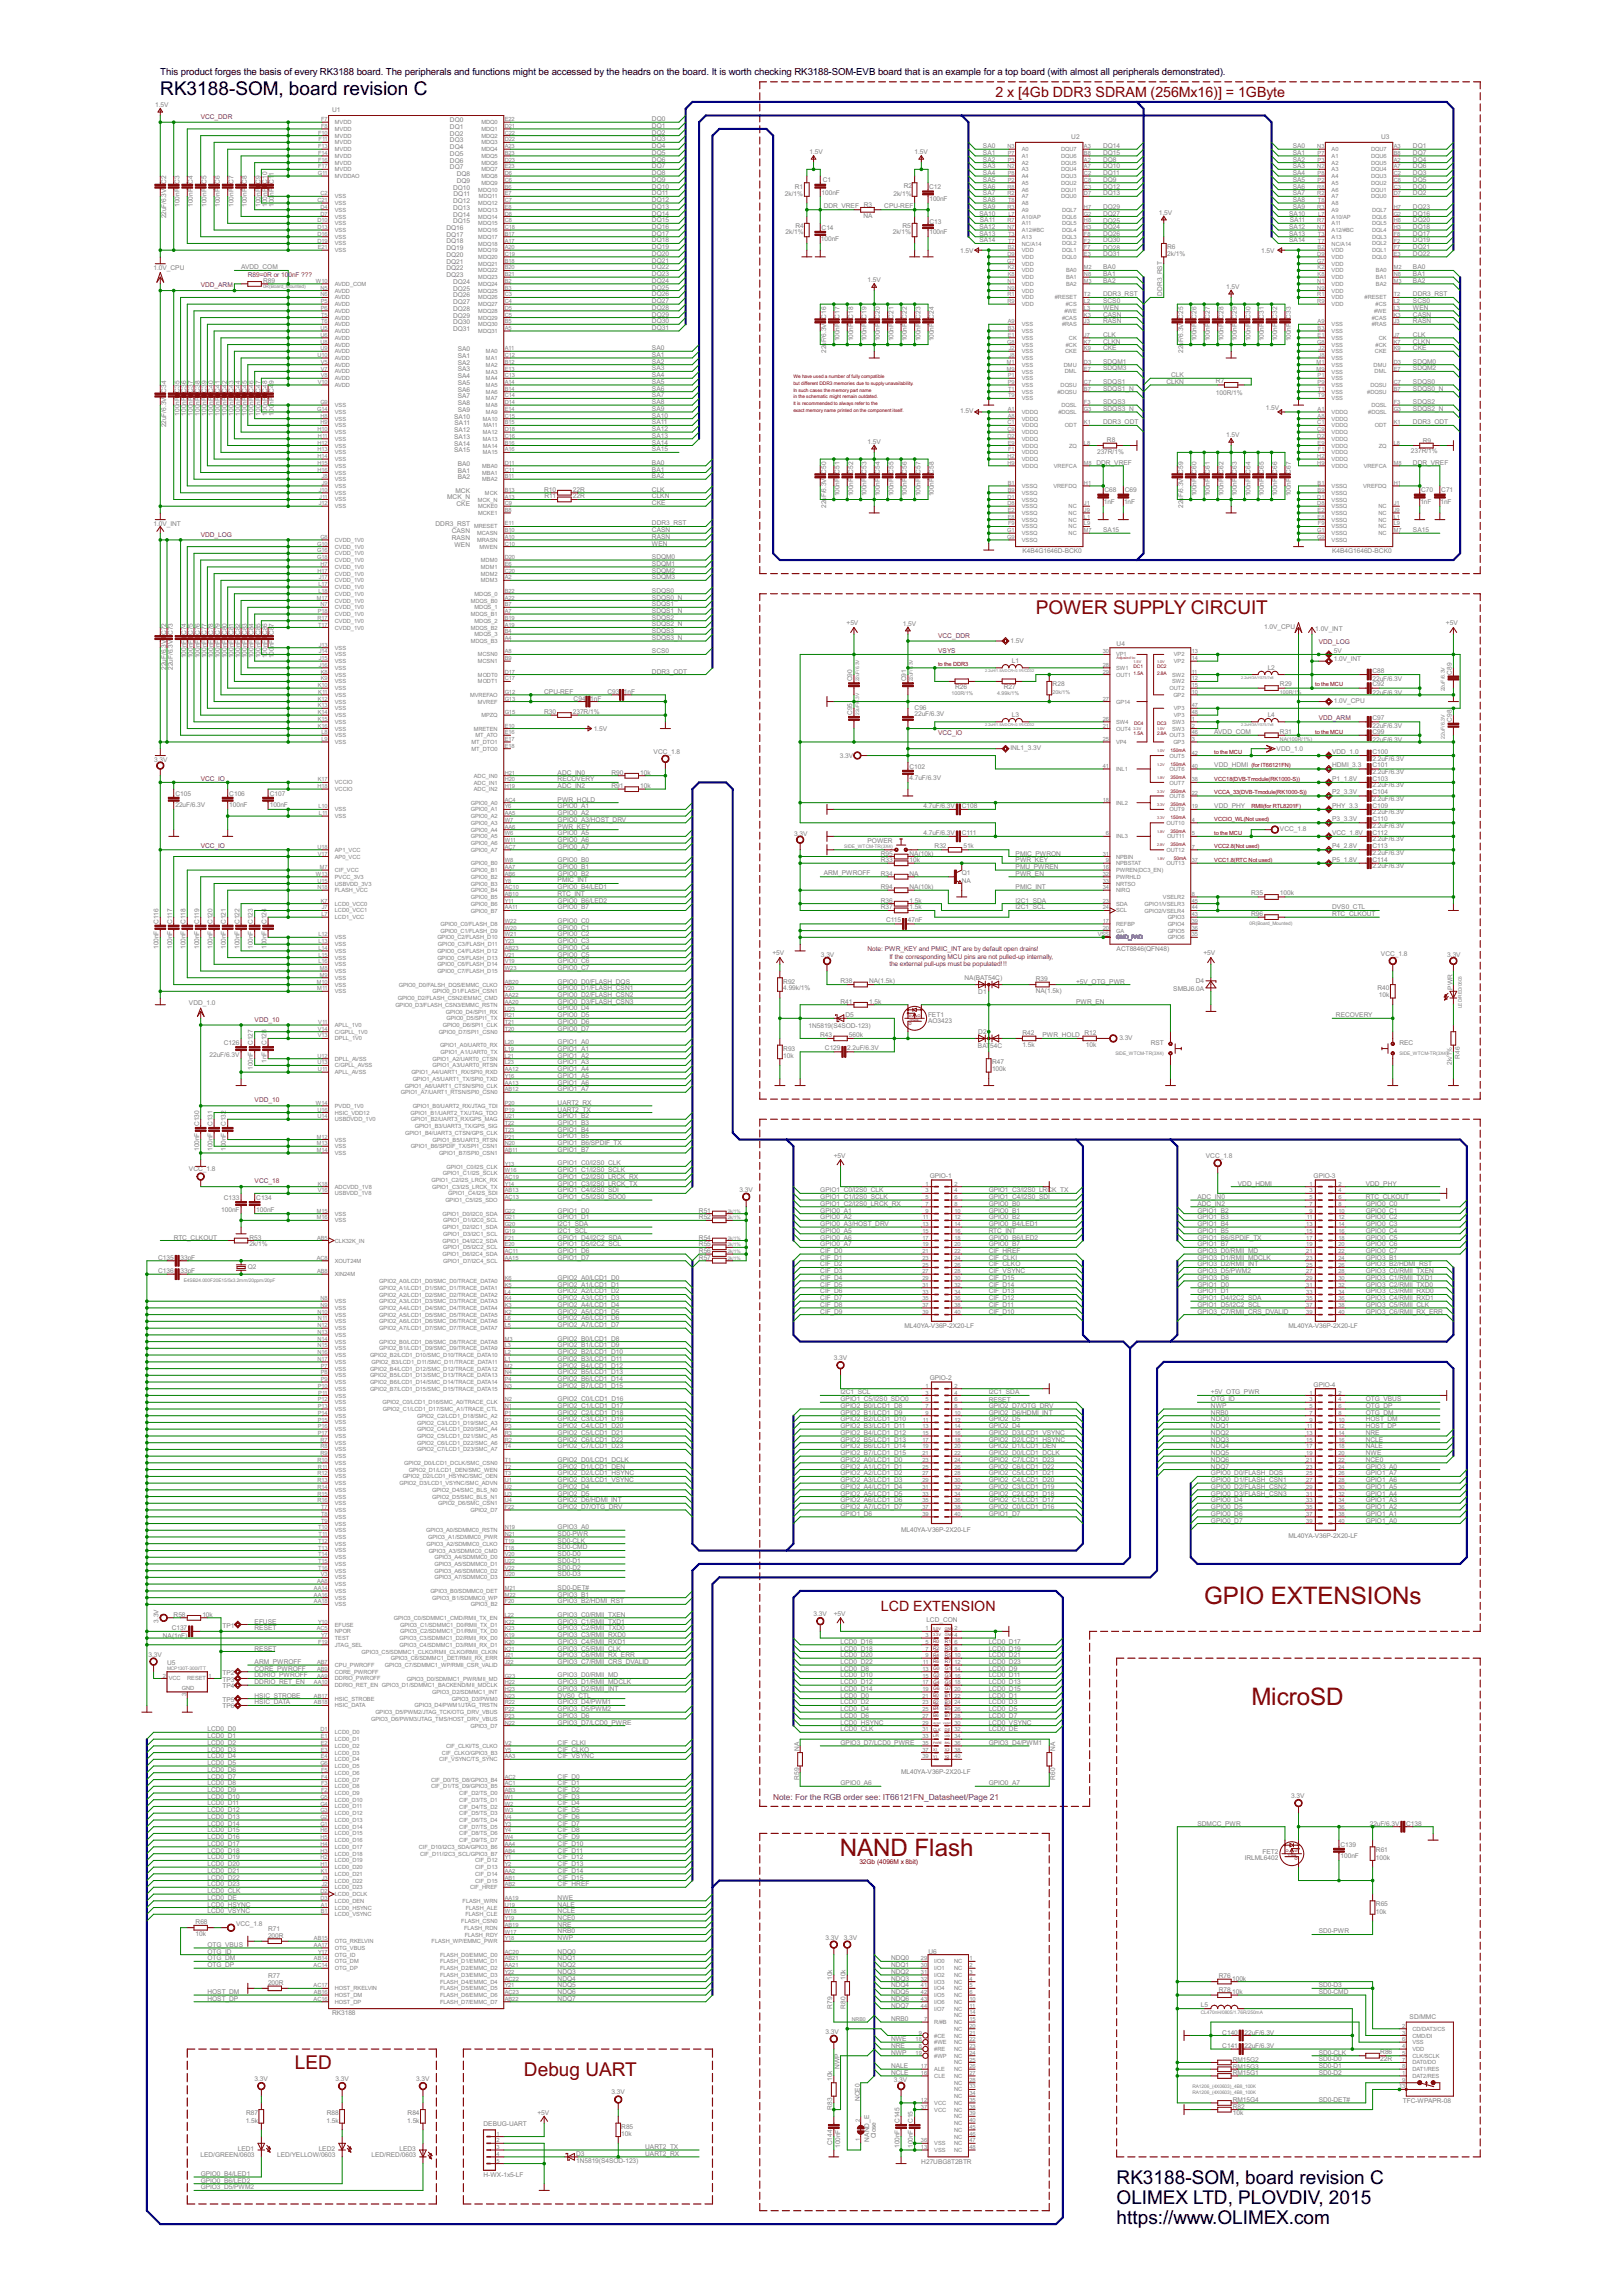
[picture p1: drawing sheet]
<svg xmlns="http://www.w3.org/2000/svg" width="210mm" height="297mm" viewBox="0 0 210 297" stroke-linecap="round" stroke-linejoin="round" font-family="sans-serif">
<defs><g id="words">
<g font-size="3.5" fill="#800000">
<text x="155.8" y="207.6">GPIO EXTENSIONs</text>
<text x="161.9" y="220.6">MicroSD</text>
<text x="108.7" y="240.2">NAND Flash</text>
</g>
<g font-size="2.8">
<text x="20.7" y="12.3">RK3188-SOM, board revision C</text>
<text x="144.5" y="282.5">RK3188-SOM, board revision C</text>
<text x="144.5" y="285.1">OLIMEX LTD, PLOVDIV, 2015</text>
<text x="144.5" y="287.7">https://www.OLIMEX.com</text>
</g>
<g font-size="2.8" fill="#800000">
<text x="134" y="79.4">POWER SUPPLY CIRCUIT</text>
<text x="38.2" y="267.7">LED</text>
<text x="67.8" y="268.6">Debug UART</text>
</g>
<g font-size="2.1" fill="#800000">
<text x="128.8" y="12.5">2 x [4Gb DDR3 SDRAM (256Mx16)] = 1GByte</text>
<text x="114" y="208.4">LCD EXTENSION</text>
</g>
<text font-size="1.4" x="20.7" y="9.7">This product forges the basis of every RK3188 board. The peripherals and functions might be accessed by the headrs on the board. It is worth checking RK3188-SOM-EVB board that is an example for a top board (with almost all peripherals demonstrated).</text>
<text font-size="1.2" fill="#800080" x="100.1" y="232.8">Note: For the RGB order see: IT66121FN_Datasheet/Page 21</text>
<g font-size="1" fill="#808080">
<text x="20.1" y="13.8">1.5V</text>
<text x="43" y="14.5">U1</text>
<text x="58.2" y="17.6">DQ2</text>
<text x="58.2" y="15.8">DQ0</text>
<text x="58.2" y="16.7">DQ1</text>
<text x="84.4" y="17.4">DQ2</text>
<text x="84.4" y="15.7">DQ0</text>
<text x="84.4" y="16.5">DQ1</text>
<text x="138.6" y="18">U2</text>
<text x="178.7" y="18">U3</text>
<text x="35.4" y="22.8" transform="rotate(-90 35.4 22.8)">1</text>
<text x="58.2" y="20.2">DQ5</text>
<text x="58.2" y="18.4">DQ3</text>
<text x="58.2" y="21">DQ6</text>
<text x="58.2" y="19.3">DQ4</text>
<text x="58.2" y="21.9">DQ7</text>
<text x="59.1" y="23.7">DQ9</text>
<text x="59.1" y="22.8">DQ8</text>
<text x="84.4" y="23.5">DQ9</text>
<text x="84.4" y="22.7">DQ8</text>
<text x="84.4" y="20">DQ5</text>
<text x="84.4" y="18.3">DQ3</text>
<text x="84.4" y="20.9">DQ6</text>
<text x="84.4" y="19.2">DQ4</text>
<text x="84.4" y="21.8">DQ7</text>
<text x="104.8" y="19.9">1.5V</text>
<text x="106.5" y="23.5">C1</text>
<text x="118.4" y="19.9">1.5V</text>
<text x="127.2" y="19.2">SA0</text>
<text x="127.2" y="23.5">SA5</text>
<text x="127.2" y="22.7">SA4</text>
<text x="127.2" y="20">SA1</text>
<text x="127.2" y="20.9">SA2</text>
<text x="127.2" y="21.8">SA3</text>
<text x="142.8" y="22.7">DQ11</text>
<text x="142.8" y="21.8">DQ10</text>
<text x="142.8" y="23.5">DQ9</text>
<text x="142.8" y="20.9">DQ8</text>
<text x="142.8" y="20">DQ15</text>
<text x="142.8" y="19.2">DQ14</text>
<text x="167.3" y="19.2">SA0</text>
<text x="167.3" y="23.5">SA5</text>
<text x="167.3" y="22.7">SA4</text>
<text x="167.3" y="20">SA1</text>
<text x="167.3" y="20.9">SA2</text>
<text x="167.3" y="21.8">SA3</text>
<text x="182.9" y="23.5">DQ5</text>
<text x="182.9" y="22.7">DQ3</text>
<text x="182.9" y="21.8">DQ6</text>
<text x="182.9" y="20.9">DQ4</text>
<text x="182.9" y="20">DQ7</text>
<text x="182.9" y="19.2">DQ1</text>
<text x="21.5" y="28.2" transform="rotate(-90 21.5 28.2)">22uF/6.3V C2</text>
<text x="23.2" y="26.7" transform="rotate(-90 23.2 26.7)">100nF C3</text>
<text x="25" y="26.7" transform="rotate(-90 25 26.7)">100nF C4</text>
<text x="26.7" y="26.7" transform="rotate(-90 26.7 26.7)">100nF C5</text>
<text x="28.5" y="26.7" transform="rotate(-90 28.5 26.7)">100nF C6</text>
<text x="30.2" y="26.7" transform="rotate(-90 30.2 26.7)">100nF C7</text>
<text x="31.9" y="26.7" transform="rotate(-90 31.9 26.7)">100nF C8</text>
<text x="33.7" y="26.7" transform="rotate(-90 33.7 26.7)">100nF C9</text>
<text x="34.6" y="26.7" transform="rotate(-90 34.6 26.7)">100nF C10</text>
<text x="35.4" y="26.7" transform="rotate(-90 35.4 26.7)">100</text>
<text x="35.4" y="25.3" transform="rotate(-90 35.4 25.3)">nF C1</text>
<text x="57.8" y="29.8">DQ16</text>
<text x="58.6" y="26.3">DQ12</text>
<text x="58.6" y="27.1">DQ13</text>
<text x="58.6" y="24.5">DQ10</text>
<text x="58.6" y="28.9">DQ15</text>
<text x="58.6" y="28">DQ14</text>
<text x="58.7" y="25.4">DQ11</text>
<text x="84.4" y="26.1">DQ12</text>
<text x="84.4" y="25.3">DQ11</text>
<text x="84.4" y="27">DQ13</text>
<text x="84.4" y="24.4">DQ10</text>
<text x="84.4" y="28.8">DQ15</text>
<text x="84.4" y="27.9">DQ14</text>
<text x="84.4" y="29.6">DQ16</text>
<text x="101.6" y="25.4">2k/1%</text>
<text x="102.9" y="24.5">R1</text>
<text x="102.9" y="29.5">R4</text>
<text x="106.3" y="25.2">100nF</text>
<text x="106.3" y="29.7">C14</text>
<text x="106.6" y="26.9">DDR_VREF R3</text>
<text x="111.7" y="28.1">NA</text>
<text x="114.4" y="26.9">CPU-REF</text>
<text x="115.6" y="25.4">2k/1%</text>
<text x="116.8" y="29.4">R5</text>
<text x="117" y="24.3">R2</text>
<text x="120.2" y="24.5">C12</text>
<text x="120.3" y="26">100nF</text>
<text x="120.3" y="28.9">C13</text>
<text x="126.7" y="27.9">SA10</text>
<text x="126.7" y="29.6">SA12</text>
<text x="126.8" y="28.8">SA11</text>
<text x="127.2" y="25.3">SA7</text>
<text x="127.2" y="24.4">SA6</text>
<text x="127.2" y="26.1">SA8</text>
<text x="127.2" y="27">SA9</text>
<text x="142.8" y="24.4">DQ12</text>
<text x="142.8" y="28.8">DQ25</text>
<text x="142.8" y="29.6">DQ24</text>
<text x="142.8" y="27.9">DQ27</text>
<text x="142.8" y="27">DQ29</text>
<text x="142.8" y="25.3">DQ13</text>
<text x="150" y="27.8">1.5V</text>
<text x="166.8" y="27.9">SA10</text>
<text x="166.8" y="29.6">SA12</text>
<text x="166.9" y="28.8">SA11</text>
<text x="167.3" y="25.3">SA7</text>
<text x="167.3" y="24.4">SA6</text>
<text x="167.3" y="26.1">SA8</text>
<text x="167.3" y="27">SA9</text>
<text x="182.9" y="29.6">DQ18</text>
<text x="182.9" y="28.8">DQ20</text>
<text x="182.9" y="27.9">DQ16</text>
<text x="182.9" y="27">DQ23</text>
<text x="182.9" y="25.3">DQ2</text>
<text x="182.9" y="24.4">DQ0</text>
<text x="19.9" y="35">1.0V_CPU</text>
<text x="31.2" y="34.9">AVDD_COM</text>
<text x="57.8" y="35">DQ22</text>
<text x="57.8" y="34.1">DQ21</text>
<text x="57.8" y="32.4">DQ19</text>
<text x="57.8" y="30.6">DQ17</text>
<text x="57.8" y="31.5">DQ18</text>
<text x="57.8" y="33.2">DQ20</text>
<text x="57.8" y="35.9">DQ23</text>
<text x="84.4" y="34.9">DQ22</text>
<text x="84.4" y="34">DQ21</text>
<text x="84.4" y="32.2">DQ19</text>
<text x="84.4" y="30.5">DQ17</text>
<text x="84.4" y="31.4">DQ18</text>
<text x="84.4" y="33.1">DQ20</text>
<text x="84.4" y="35.7">DQ23</text>
<text x="101.7" y="30.2">2k/1%</text>
<text x="106.2" y="31.2">100nF</text>
<text x="115.5" y="30.3">2k/1%</text>
<text x="120.3" y="30.2">100nF</text>
<text x="124.2" y="32.8">1.5V</text>
<text x="126.7" y="31.4">SA14</text>
<text x="126.7" y="30.5">SA13</text>
<text x="142.8" y="34.9">BA0</text>
<text x="142.8" y="30.5">DQ26</text>
<text x="142.8" y="32.3">DQ28</text>
<text x="142.8" y="31.4">DQ30</text>
<text x="142.8" y="33.1">DQ31</text>
<text x="142.8" y="35.7">BA1</text>
<text x="151" y="33.1">2k/1%</text>
<text x="151" y="32.2">R6</text>
<text x="163.2" y="32.7">1.5V</text>
<text x="166.8" y="31.4">SA14</text>
<text x="166.8" y="30.5">SA13</text>
<text x="182.9" y="34.9">BA0</text>
<text x="182.9" y="33.1">DQ22</text>
<text x="182.9" y="32.2">DQ21</text>
<text x="182.9" y="31.4">DQ19</text>
<text x="182.9" y="30.5">DQ17</text>
<text x="182.9" y="35.7">BA1</text>
<text x="34" y="36.6">R89</text>
<text x="58.6" y="37.6">DQ25</text>
<text x="58.6" y="38.5">DQ26</text>
<text x="58.6" y="36.7">DQ24</text>
<text x="58.6" y="40.2">DQ28</text>
<text x="58.6" y="39.3">DQ27</text>
<text x="58.6" y="41.1">DQ29</text>
<text x="58.6" y="42">DQ30</text>
<text x="84.4" y="37.5">DQ25</text>
<text x="84.4" y="38.3">DQ26</text>
<text x="84.4" y="36.6">DQ24</text>
<text x="84.4" y="40.1">DQ28</text>
<text x="84.4" y="39.2">DQ27</text>
<text x="84.4" y="41">DQ29</text>
<text x="84.4" y="41.8">DQ30</text>
<text x="112.3" y="36.5">1.5V</text>
<text x="142.8" y="41">CASN</text>
<text x="142.8" y="41.8">RASN</text>
<text x="142.8" y="39.2">SCS0</text>
<text x="142.8" y="40.1">WEN</text>
<text x="142.8" y="38.3">DDR3_RST</text>
<text x="142.8" y="36.6">BA2</text>
<text x="150.4" y="38.3" transform="rotate(-90 150.4 38.3)">DDR3_RST</text>
<text x="158.7" y="37.4">1.5V</text>
<text x="182.9" y="41">CASN</text>
<text x="182.9" y="41.8">RASN</text>
<text x="182.9" y="39.2">SCS0</text>
<text x="182.9" y="40.1">WEN</text>
<text x="182.9" y="38.3">DDR3_RST</text>
<text x="182.9" y="36.6">BA2</text>
<text x="58.6" y="42.8">DQ31</text>
<text x="59.2" y="45.4">SA0</text>
<text x="59.2" y="46.3">SA1</text>
<text x="59.2" y="47.2">SA2</text>
<text x="84.4" y="45.3">SA0</text>
<text x="84.4" y="46.2">SA1</text>
<text x="84.4" y="47.1">SA2</text>
<text x="84.4" y="47.9">SA3</text>
<text x="84.4" y="42.7">DQ31</text>
<text x="106.9" y="45.7" transform="rotate(-90 106.9 45.7)">22uF/6.3V C16</text>
<text x="108.6" y="44.2" transform="rotate(-90 108.6 44.2)">100nF C17</text>
<text x="110.4" y="44.2" transform="rotate(-90 110.4 44.2)">100nF C18</text>
<text x="112.1" y="44.2" transform="rotate(-90 112.1 44.2)">100nF C19</text>
<text x="113.9" y="44.2" transform="rotate(-90 113.9 44.2)">100nF C20</text>
<text x="115.6" y="44.2" transform="rotate(-90 115.6 44.2)">100nF C21</text>
<text x="117.4" y="44.2" transform="rotate(-90 117.4 44.2)">100nF C22</text>
<text x="119.1" y="44.2" transform="rotate(-90 119.1 44.2)">100nF C23</text>
<text x="120.8" y="44.2" transform="rotate(-90 120.8 44.2)">100nF C24</text>
<text x="142.8" y="45.3">CKE</text>
<text x="142.8" y="43.6">CLK</text>
<text x="142.8" y="47.9">SDQM3</text>
<text x="142.8" y="47.1">SDQM1</text>
<text x="142.8" y="44.4">CLKN</text>
<text x="153.1" y="45.7" transform="rotate(-90 153.1 45.7)">22uF/6.3V C25</text>
<text x="154.8" y="44.2" transform="rotate(-90 154.8 44.2)">100nF C26</text>
<text x="156.6" y="44.2" transform="rotate(-90 156.6 44.2)">100nF C27</text>
<text x="158.3" y="44.2" transform="rotate(-90 158.3 44.2)">100nF C28</text>
<text x="160.1" y="44.2" transform="rotate(-90 160.1 44.2)">100nF C29</text>
<text x="161.8" y="44.2" transform="rotate(-90 161.8 44.2)">100nF C30</text>
<text x="163.6" y="44.2" transform="rotate(-90 163.6 44.2)">100nF C31</text>
<text x="165.3" y="44.2" transform="rotate(-90 165.3 44.2)">100nF C32</text>
<text x="167" y="44.2" transform="rotate(-90 167 44.2)">100nF C33</text>
<text x="182.9" y="45.3">CKE</text>
<text x="182.9" y="43.6">CLK</text>
<text x="182.9" y="44.4">CLKN</text>
<text x="182.9" y="47.1">SDQM0</text>
<text x="182.9" y="47.9">SDQM2</text>
<text x="23.2" y="53.8" transform="rotate(-90 23.2 53.8)">100nF C35</text>
<text x="24.1" y="53.8" transform="rotate(-90 24.1 53.8)">100nF C36</text>
<text x="25" y="53.8" transform="rotate(-90 25 53.8)">100nF C37</text>
<text x="25.8" y="53.8" transform="rotate(-90 25.8 53.8)">100nF C38</text>
<text x="26.7" y="53.8" transform="rotate(-90 26.7 53.8)">100nF C39</text>
<text x="27.6" y="53.8" transform="rotate(-90 27.6 53.8)">100nF C40</text>
<text x="28.5" y="53.8" transform="rotate(-90 28.5 53.8)">100nF C41</text>
<text x="29.3" y="53.8" transform="rotate(-90 29.3 53.8)">100nF C42</text>
<text x="30.2" y="53.8" transform="rotate(-90 30.2 53.8)">100nF C43</text>
<text x="31.1" y="53.8" transform="rotate(-90 31.1 53.8)">100nF C44</text>
<text x="31.9" y="53.8" transform="rotate(-90 31.9 53.8)">100nF C45</text>
<text x="32.8" y="53.8" transform="rotate(-90 32.8 53.8)">100nF C46</text>
<text x="33.7" y="53.8" transform="rotate(-90 33.7 53.8)">100nF C47</text>
<text x="34.6" y="53.8" transform="rotate(-90 34.6 53.8)">1</text>
<text x="34.6" y="53.3" transform="rotate(-90 34.6 53.3)">00nF C48</text>
<text x="35.4" y="53.8" transform="rotate(-90 35.4 53.8)">1</text>
<text x="35.4" y="53.3" transform="rotate(-90 35.4 53.3)">00</text>
<text x="35.4" y="52.4" transform="rotate(-90 35.4 52.4)">nF C4</text>
<text x="35.4" y="49.7" transform="rotate(-90 35.4 49.7)">9</text>
<text x="59.2" y="49.8">SA5</text>
<text x="59.2" y="51.5">SA7</text>
<text x="59.2" y="50.7">SA6</text>
<text x="59.2" y="48.9">SA4</text>
<text x="59.2" y="48.1">SA3</text>
<text x="59.2" y="52.4">SA8</text>
<text x="59.2" y="53.3">SA9</text>
<text x="84.4" y="49.7">SA5</text>
<text x="84.4" y="51.4">SA7</text>
<text x="84.4" y="50.5">SA6</text>
<text x="84.4" y="48.8">SA4</text>
<text x="84.4" y="52.3">SA8</text>
<text x="84.4" y="53.2">SA9</text>
<text x="124.2" y="53.5">1.5V</text>
<text x="142.8" y="49.7">SDQS1</text>
<text x="142.8" y="53.2">SDQS3_N</text>
<text x="142.8" y="50.5">SDQS1_N</text>
<text x="142.8" y="52.3">SDQS3</text>
<text x="151" y="49.7">CLKN</text>
<text x="151.6" y="48.8">CLK</text>
<text x="157.4" y="51.1">100R/1%</text>
<text x="157.4" y="49.6">R7</text>
<text x="163.8" y="53">1.5V</text>
<text x="182.9" y="49.7">SDQS0</text>
<text x="182.9" y="52.3">SDQS2</text>
<text x="182.9" y="53.2">SDQS2_N</text>
<text x="182.9" y="50.5">SDQS0_N</text>
<text x="21.5" y="55.3" transform="rotate(-90 21.5 55.3)">22uF/6.3V C34</text>
<text x="58.8" y="54.2">SA10</text>
<text x="58.8" y="55.9">SA12</text>
<text x="58.8" y="58.5">SA15</text>
<text x="58.8" y="57.6">SA14</text>
<text x="58.8" y="56.8">SA13</text>
<text x="58.8" y="55">SA11</text>
<text x="84.4" y="54.9">SA11</text>
<text x="84.4" y="54">SA10</text>
<text x="84.4" y="55.8">SA12</text>
<text x="84.4" y="58.4">SA15</text>
<text x="84.4" y="57.5">SA14</text>
<text x="84.4" y="56.6">SA13</text>
<text x="112.3" y="57.4">1.5V</text>
<text x="142" y="58.7">237R/1%</text>
<text x="142.8" y="54.9">DDR3_ODT</text>
<text x="143.3" y="57.2">R8</text>
<text x="158.7" y="56.6">1.5V</text>
<text x="182.6" y="58.7">237R/1%</text>
<text x="182.9" y="54.9">DDR3_ODT</text>
<text x="184.1" y="57.3">R9</text>
<text x="57.9" y="64.6">MCK_N</text>
<text x="59" y="63.7">MCK</text>
<text x="59.1" y="65.5">CKE</text>
<text x="59.2" y="60.3">BA0</text>
<text x="59.2" y="62">BA2</text>
<text x="59.2" y="61.1">BA1</text>
<text x="70.4" y="63.6">R10</text>
<text x="70.5" y="64.5">R11</text>
<text x="74.1" y="63.6">22R</text>
<text x="74.1" y="64.5">22R</text>
<text x="84.4" y="60.1">BA0</text>
<text x="84.4" y="65.4">CKE</text>
<text x="84.4" y="63.6">CLK</text>
<text x="84.4" y="64.5">CLKN</text>
<text x="84.4" y="61.9">BA2</text>
<text x="84.4" y="61">BA1</text>
<text x="106.9" y="65.7" transform="rotate(-90 106.9 65.7)">22uF/6.3V C50</text>
<text x="108.6" y="64.2" transform="rotate(-90 108.6 64.2)">100nF C51</text>
<text x="110.4" y="64.2" transform="rotate(-90 110.4 64.2)">100nF C52</text>
<text x="112.1" y="64.2" transform="rotate(-90 112.1 64.2)">100nF C53</text>
<text x="113.9" y="64.2" transform="rotate(-90 113.9 64.2)">100nF C54</text>
<text x="115.6" y="64.2" transform="rotate(-90 115.6 64.2)">100nF C55</text>
<text x="117.4" y="64.2" transform="rotate(-90 117.4 64.2)">100nF C56</text>
<text x="119.1" y="64.2" transform="rotate(-90 119.1 64.2)">100nF C57</text>
<text x="120.8" y="64.2" transform="rotate(-90 120.8 64.2)">100nF C58</text>
<text x="141.9" y="60.1">DDR_VREF</text>
<text x="142.8" y="65.2">1nF</text>
<text x="142.9" y="63.7">C68</text>
<text x="145.5" y="65.2">1nF</text>
<text x="145.6" y="63.7">C69</text>
<text x="153.1" y="65.7" transform="rotate(-90 153.1 65.7)">22uF/6.3V C59</text>
<text x="154.8" y="64.2" transform="rotate(-90 154.8 64.2)">100nF C60</text>
<text x="156.6" y="64.2" transform="rotate(-90 156.6 64.2)">100nF C61</text>
<text x="158.3" y="64.2" transform="rotate(-90 158.3 64.2)">100nF C62</text>
<text x="160.1" y="64.2" transform="rotate(-90 160.1 64.2)">100nF C63</text>
<text x="161.8" y="64.2" transform="rotate(-90 161.8 64.2)">100nF C64</text>
<text x="163.6" y="64.2" transform="rotate(-90 163.6 64.2)">100nF C65</text>
<text x="165.3" y="64.2" transform="rotate(-90 165.3 64.2)">100nF C66</text>
<text x="167" y="64.2" transform="rotate(-90 167 64.2)">100nF C67</text>
<text x="182.9" y="60.1">DDR_VREF</text>
<text x="183.8" y="65.2">1nF</text>
<text x="183.9" y="63.7">C70</text>
<text x="186.4" y="65.2">1nF</text>
<text x="186.5" y="63.7">C71</text>
<text x="19.9" y="68.1">1.0V_INT</text>
<text x="56.4" y="68.1">DDR3_RST</text>
<text x="58.5" y="69">CASN</text>
<text x="58.5" y="69.8">RASN</text>
<text x="58.8" y="70.7">WEN</text>
<text x="84.4" y="68.8">CASN</text>
<text x="84.4" y="69.7">RASN</text>
<text x="84.4" y="70.6">WEN</text>
<text x="84.4" y="68">DDR3_RST</text>
<text x="132.3" y="71.6">K4B4G1646D-BCK0</text>
<text x="142.8" y="68.8">SA15</text>
<text x="172.4" y="71.6">K4B4G1646D-BCK0</text>
<text x="182.9" y="68.8">SA15</text>
<text x="84.4" y="74.9">SDQM3</text>
<text x="84.4" y="73.2">SDQM1</text>
<text x="84.4" y="76.7">SDQS0</text>
<text x="84.4" y="77.6">SDQS0_N</text>
<text x="84.4" y="72.3">SDQM0</text>
<text x="84.4" y="74.1">SDQM2</text>
<text x="35.4" y="83.7" transform="rotate(-90 35.4 83.7)">nF C8</text>
<text x="35.4" y="81.1" transform="rotate(-90 35.4 81.1)">7</text>
<text x="84.4" y="78.4">SDQS1</text>
<text x="84.4" y="82.8">SDQS3_N</text>
<text x="84.4" y="79.3">SDQS1_N</text>
<text x="84.4" y="80.2">SDQS2</text>
<text x="84.4" y="81">SDQS2_N</text>
<text x="84.4" y="81.9">SDQS3</text>
<text x="109.6" y="80.9">+5V</text>
<text x="116.8" y="81">1.5V</text>
<text x="130.8" y="83.1">1.5V</text>
<text x="144.5" y="83.5">U4</text>
<text x="163.6" y="81.4">1.0V_CPU</text>
<text x="170.2" y="81.6">1.0V_INT</text>
<text x="187.1" y="80.9">+5V</text>
<text x="21.5" y="86.6" transform="rotate(-90 21.5 86.6)">22uF/6.3V C72</text>
<text x="22.4" y="86.6" transform="rotate(-90 22.4 86.6)">22uF/6.3V C73</text>
<text x="24.1" y="85.1" transform="rotate(-90 24.1 85.1)">100nF C74</text>
<text x="25" y="85.1" transform="rotate(-90 25 85.1)">100nF C75</text>
<text x="25.8" y="85.1" transform="rotate(-90 25.8 85.1)">100nF C76</text>
<text x="26.7" y="85.1" transform="rotate(-90 26.7 85.1)">100nF C77</text>
<text x="27.6" y="85.1" transform="rotate(-90 27.6 85.1)">100nF C78</text>
<text x="28.5" y="85.1" transform="rotate(-90 28.5 85.1)">100nF C79</text>
<text x="29.3" y="85.1" transform="rotate(-90 29.3 85.1)">100nF C80</text>
<text x="30.2" y="85.1" transform="rotate(-90 30.2 85.1)">100nF C81</text>
<text x="31.1" y="85.1" transform="rotate(-90 31.1 85.1)">100nF C82</text>
<text x="31.9" y="85.1" transform="rotate(-90 31.9 85.1)">100nF C83</text>
<text x="32.8" y="85.1" transform="rotate(-90 32.8 85.1)">100nF C84</text>
<text x="33.7" y="85.1" transform="rotate(-90 33.7 85.1)">100nF C85</text>
<text x="34.6" y="85.1" transform="rotate(-90 34.6 85.1)">100nF C86</text>
<text x="35.4" y="85.1" transform="rotate(-90 35.4 85.1)">100</text>
<text x="70.4" y="89.8">CPU-REF</text>
<text x="78.6" y="89.8">C93</text>
<text x="80.8" y="89.8">1nF</text>
<text x="84.4" y="84.5">SCS0</text>
<text x="84.4" y="87.1">DDR3_ODT</text>
<text x="110.3" y="88.2" transform="rotate(-90 110.3 88.2)">C90</text>
<text x="117.3" y="88.2" transform="rotate(-90 117.3 88.2)">C91</text>
<text x="123.6" y="89.2">R26</text>
<text x="129.9" y="89.2">R27</text>
<text x="130.9" y="85.8">L1</text>
<text x="136.2" y="88.8">R28</text>
<text x="164.1" y="86.6">L2</text>
<text x="165.6" y="88.8">R29</text>
<text x="172.6" y="84.4">5V</text>
<text x="172.6" y="85.5">1.0V_INT</text>
<text x="177.6" y="89.9">22uF/6.3V</text>
<text x="177.6" y="88.1">22uF/6.3V</text>
<text x="177.6" y="88.8">C92</text>
<text x="177.6" y="87.1">C88</text>
<text x="187.9" y="87.3" transform="rotate(-90 187.9 87.3)">C89</text>
<text x="70.4" y="92.4">R30</text>
<text x="74.1" y="92.4">237R/1%</text>
<text x="74.2" y="90.6">C94</text>
<text x="76.4" y="90.6">1nF</text>
<text x="76.8" y="94.5">1.5V</text>
<text x="110.3" y="92.5" transform="rotate(-90 110.3 92.5)">C95</text>
<text x="118.4" y="92.7">22uF/6.3V</text>
<text x="118.4" y="91.9">C96</text>
<text x="130.9" y="92.7">L3</text>
<text x="157.1" y="95">AVDD_COM</text>
<text x="164.1" y="92.7">L4</text>
<text x="165.6" y="94.9">R31</text>
<text x="172.6" y="91">1.0V_CPU</text>
<text x="177.6" y="94.2">22uF/6.3V</text>
<text x="177.6" y="96">22uF/6.3V</text>
<text x="177.6" y="93.2">C97</text>
<text x="177.6" y="94.9">C99</text>
<text x="187.9" y="93.4" transform="rotate(-90 187.9 93.4)">C98</text>
<text x="20" y="98.5">3.3V</text>
<text x="72.2" y="101.1">RECOVERY</text>
<text x="72.2" y="100.2">ADC_IN0</text>
<text x="72.2" y="102">ADC_IN2</text>
<text x="79.1" y="100.2">R90</text>
<text x="79.1" y="102">R91</text>
<text x="82.8" y="100.2">10k</text>
<text x="82.8" y="102">10k</text>
<text x="84.6" y="97.5">VCC_1.8</text>
<text x="108.7" y="98">3.3V</text>
<text x="117.7" y="101">4.7uF/6.3V</text>
<text x="117.7" y="99.5">C102</text>
<text x="130.8" y="97.1">INL1_3.3V</text>
<text x="157.1" y="99.3">VDD_HDMI</text>
<text x="165.2" y="97.2">VDD_1.0</text>
<text x="172.4" y="97.5">VDD_1.0</text>
<text x="172.4" y="99.3">HDMI_3.3</text>
<text x="172.4" y="101">P1_1.8V</text>
<text x="177.6" y="98.4">2.2uF/6.3V</text>
<text x="177.6" y="100.1">2.2uF/6.3V</text>
<text x="177.6" y="101.9">2.2uF/6.3V</text>
<text x="177.6" y="97.5">C100</text>
<text x="177.6" y="99.3">C101</text>
<text x="177.6" y="101">C103</text>
<text x="22.7" y="104.5">22uF/6.3V</text>
<text x="22.7" y="103">C105</text>
<text x="29.7" y="104.5">100nF</text>
<text x="29.7" y="103">C106</text>
<text x="34.9" y="104.5">100nF</text>
<text x="34.9" y="103">C107</text>
<text x="72.2" y="103.7">PWR_HOLD</text>
<text x="72.2" y="107.2">PWR_KEY</text>
<text x="72.2" y="104.6">GPIO0_A1</text>
<text x="72.2" y="105.5">GPIO0_A2</text>
<text x="72.2" y="106.3">GPIO0_A3/HOST_DRV</text>
<text x="119.5" y="104.5">4.7uF/6.3V</text>
<text x="119.5" y="108">4.7uF/6.3V</text>
<text x="124.5" y="104.5">C108</text>
<text x="124.5" y="108">C111</text>
<text x="157.1" y="104.5">VDD_PHY</text>
<text x="165.6" y="107.5">VCC_1.8</text>
<text x="172.4" y="102.8">P2_3.3V</text>
<text x="172.4" y="104.5">PHY_3.3</text>
<text x="172.4" y="106.2">P3_3.3V</text>
<text x="172.4" y="108">VCC_1.8V</text>
<text x="177.6" y="103.6">2.2uF/6.3V</text>
<text x="177.6" y="105.4">2.2uF/6.3V</text>
<text x="177.6" y="107.1">2.2uF/6.3V</text>
<text x="177.6" y="102.8">C104</text>
<text x="177.6" y="104.5">C109</text>
<text x="177.6" y="106.2">C110</text>
<text x="177.6" y="108">C112</text>
<text x="72.2" y="108.1">GPIO0_A5</text>
<text x="72.2" y="108.9">GPIO0_A6</text>
<text x="72.2" y="109.8">GPIO0_A7</text>
<text x="72.2" y="111.6">GPIO0_B0</text>
<text x="72.2" y="112.4">GPIO0_B1</text>
<text x="72.2" y="113.3">GPIO0_B2</text>
<text x="102.8" y="108.1">3.3V</text>
<text x="106.6" y="113.2">ARM_PWROFF</text>
<text x="112.3" y="109.1">POWER</text>
<text x="114" y="111.6">R33</text>
<text x="114" y="113.3">R34</text>
<text x="114" y="110.7">R95</text>
<text x="117.7" y="111.6">10k</text>
<text x="117.7" y="113.3">NA</text>
<text x="117.7" y="110.7">NA(10k)</text>
<text x="121" y="109.7">R32</text>
<text x="124.5" y="113.2">Q1</text>
<text x="124.7" y="109.7">51k</text>
<text x="131.4" y="113.3">PWR_EN</text>
<text x="131.4" y="112.4">PMU_PWREN</text>
<text x="131.4" y="111.6">PWR_KEY</text>
<text x="131.4" y="110.7">PMIC_PWRON</text>
<text x="172.4" y="109.7">P4_2.8V</text>
<text x="172.4" y="111.5">P5_1.8V</text>
<text x="177.6" y="108.9">2.2uF/6.3V</text>
<text x="177.6" y="110.6">2.2uF/6.3V</text>
<text x="177.6" y="112.3">2.2uF/6.3V</text>
<text x="177.6" y="109.7">C113</text>
<text x="177.6" y="111.5">C114</text>
<text x="20.5" y="119.5" transform="rotate(-90 20.5 119.5)">C116</text>
<text x="22.3" y="119.5" transform="rotate(-90 22.3 119.5)">C117</text>
<text x="24" y="119.5" transform="rotate(-90 24 119.5)">C118</text>
<text x="25.8" y="119.5" transform="rotate(-90 25.8 119.5)">C119</text>
<text x="27.5" y="119.5" transform="rotate(-90 27.5 119.5)">C120</text>
<text x="29.2" y="119.5" transform="rotate(-90 29.2 119.5)">C121</text>
<text x="31" y="119.5" transform="rotate(-90 31 119.5)">C122</text>
<text x="32.7" y="119.5" transform="rotate(-90 32.7 119.5)">C123</text>
<text x="34.5" y="119.5" transform="rotate(-90 34.5 119.5)">C124</text>
<text x="72.2" y="114.2">PMIC_INT</text>
<text x="72.2" y="115.9">RTC_INT</text>
<text x="72.2" y="119.4">GPIO0_C0</text>
<text x="72.2" y="115">GPIO0_B4/LED1</text>
<text x="72.2" y="116.8">GPIO0_B6/LED2</text>
<text x="72.2" y="117.7">GPIO0_B7</text>
<text x="114" y="116.8">R36</text>
<text x="114" y="117.7">R37</text>
<text x="114" y="115">R94</text>
<text x="114.7" y="119.3">C115</text>
<text x="117.5" y="119.3">47nF</text>
<text x="117.7" y="116.8">1.5k</text>
<text x="117.7" y="117.7">1.5k</text>
<text x="117.7" y="115">NA(10k)</text>
<text x="124.5" y="114.3">NA</text>
<text x="131.4" y="116.8">I2C1_SDA</text>
<text x="131.4" y="117.7">I2C1_SCL</text>
<text x="131.4" y="115">PMIC_INT</text>
<text x="161.9" y="115.8">R35</text>
<text x="161.9" y="118.5">R96</text>
<text x="165.6" y="115.8">100k</text>
<text x="172.4" y="118.5">RTC_CLKOUT</text>
<text x="172.4" y="117.7">DVS0_CTL</text>
<text x="20.5" y="122.7" transform="rotate(-90 20.5 122.7)">100nF</text>
<text x="22.3" y="122.7" transform="rotate(-90 22.3 122.7)">100nF</text>
<text x="24" y="122.7" transform="rotate(-90 24 122.7)">100nF</text>
<text x="25.8" y="122.7" transform="rotate(-90 25.8 122.7)">100nF</text>
<text x="27.5" y="122.7" transform="rotate(-90 27.5 122.7)">100nF</text>
<text x="29.2" y="122.7" transform="rotate(-90 29.2 122.7)">100nF</text>
<text x="31" y="122.7" transform="rotate(-90 31 122.7)">100nF</text>
<text x="32.7" y="122.7" transform="rotate(-90 32.7 122.7)">100nF</text>
<text x="34.5" y="122.7" transform="rotate(-90 34.5 122.7)">100nF</text>
<text x="72.2" y="120.3">GPIO0_C1</text>
<text x="72.2" y="121.1">GPIO0_C2</text>
<text x="72.2" y="122">GPIO0_C3</text>
<text x="72.2" y="122.9">GPIO0_C4</text>
<text x="72.2" y="123.8">GPIO0_C5</text>
<text x="72.2" y="124.6">GPIO0_C6</text>
<text x="72.2" y="125.5">GPIO0_C7</text>
<text x="100" y="123.6">+5V</text>
<text x="106.2" y="123.8">3.3V</text>
<text x="144.5" y="123">ACT8846(QFN48)</text>
<text x="155.7" y="123.6">+5V</text>
<text x="178.7" y="123.7">VCC_1.8</text>
<text x="187.3" y="123.8">3.3V</text>
<text x="24.4" y="130.1">VDD_1.0</text>
<text x="72.2" y="128.1">GPIO0_D1/FLASH_CSN1</text>
<text x="72.2" y="131.6">GPIO0_D5</text>
<text x="72.2" y="127.2">GPIO0_D0/FLASH_DQS</text>
<text x="72.2" y="129">GPIO0_D2/FLASH_CSN2</text>
<text x="72.2" y="129.9">GPIO0_D3/FLASH_CSN3</text>
<text x="72.2" y="130.7">GPIO0_D4</text>
<text x="101.4" y="128.1">4.99k/1%</text>
<text x="101.4" y="127.2">R92</text>
<text x="108.8" y="129.9">R41</text>
<text x="108.8" y="127.2">R38</text>
<text x="109.4" y="131.6">D5</text>
<text x="112.5" y="129.9">1.5k</text>
<text x="112.5" y="127.2">NA(1.5k)</text>
<text x="120.1" y="131.5">FET1</text>
<text x="124.8" y="126.8">NA(BAT54C)</text>
<text x="126.6" y="128.6">D1</text>
<text x="134" y="128.4">NA(1.5k)</text>
<text x="134" y="126.9">R39</text>
<text x="139.3" y="127.2">+5V_OTG_PWR</text>
<text x="139.3" y="129.9">PWR_EN</text>
<text x="151.8" y="128.2">SMBJ6.0A</text>
<text x="154.8" y="127.2">D4</text>
<text x="172.9" y="131.6">RECOVERY</text>
<text x="178.3" y="128.1">R40</text>
<text x="178.4" y="129">10k</text>
<text x="188" y="128" transform="rotate(-90 188 128)">PWR</text>
<text x="27.1" y="136.7">22uF/6.3V</text>
<text x="29" y="135.2">C126</text>
<text x="32.7" y="135.2" transform="rotate(-90 32.7 135.2)">C127</text>
<text x="34.5" y="137.5" transform="rotate(-90 34.5 137.5)">1nF</text>
<text x="34.5" y="135.2" transform="rotate(-90 34.5 135.2)">C128</text>
<text x="72.2" y="137.7">GPIO1_A3</text>
<text x="72.2" y="136.8">GPIO1_A2</text>
<text x="72.2" y="136">GPIO1_A1</text>
<text x="72.2" y="135.1">GPIO1_A0</text>
<text x="72.2" y="132.5">GPIO0_D6</text>
<text x="72.2" y="133.3">GPIO0_D7</text>
<text x="101.4" y="136.8">10k</text>
<text x="101.4" y="136">R93</text>
<text x="104.6" y="133">1N5819(S4SOD-123)</text>
<text x="106.1" y="134.2">R43</text>
<text x="106.8" y="135.9">C129</text>
<text x="109.6" y="135.9">2.2uF/6.3V</text>
<text x="109.9" y="134.2">560k</text>
<text x="120.1" y="132.4">AO3423</text>
<text x="126.6" y="135.6">BAT</text>
<text x="126.6" y="133.7">D2</text>
<text x="128.1" y="135.6">54C</text>
<text x="128.4" y="137.7">R47</text>
<text x="132.3" y="135.4">1.5k</text>
<text x="132.3" y="133.9">R42</text>
<text x="134.9" y="134.2">PWR_HOLD</text>
<text x="140.3" y="134">R12</text>
<text x="140.5" y="135.4">10k</text>
<text x="144.9" y="134.6">3.3V</text>
<text x="148.9" y="135.2">RST</text>
<text x="181.1" y="135.2">REC</text>
<text x="187.9" y="137.8" transform="rotate(-90 187.9 137.8)">2k/1%</text>
<text x="188.9" y="137" transform="rotate(-90 188.9 137)">R46</text>
<text x="32.7" y="138.4" transform="rotate(-90 32.7 138.4)">100nF</text>
<text x="72.2" y="143.8">UART2_TX</text>
<text x="72.2" y="142.9">UART2_RX</text>
<text x="72.2" y="141.2">GPIO1_A7</text>
<text x="72.2" y="140.3">GPIO1_A6</text>
<text x="72.2" y="139.4">GPIO1_A5</text>
<text x="72.2" y="138.6">GPIO1_A4</text>
<text x="128.4" y="138.6">100k</text>
<text x="25.8" y="148.9" transform="rotate(-90 25.8 148.9)">100nF</text>
<text x="25.8" y="145.7" transform="rotate(-90 25.8 145.7)">C130</text>
<text x="27.5" y="148.9" transform="rotate(-90 27.5 148.9)">100nF</text>
<text x="27.5" y="145.7" transform="rotate(-90 27.5 145.7)">C131</text>
<text x="29.2" y="148.9" transform="rotate(-90 29.2 148.9)">100nF</text>
<text x="29.2" y="145.7" transform="rotate(-90 29.2 145.7)">C132</text>
<text x="72.2" y="149">GPIO1_B7</text>
<text x="72.2" y="148.2">GPIO1_B6/SPDIF_TX</text>
<text x="72.2" y="147.3">GPIO1_B5</text>
<text x="72.2" y="146.4">GPIO1_B4</text>
<text x="72.2" y="145.5">GPIO1_B3</text>
<text x="72.2" y="144.7">GPIO1_B2</text>
<text x="107.9" y="149.8">+5V</text>
<text x="156.1" y="149.8">VCC_1.8</text>
<text x="24.4" y="151.6">VCC_1.8</text>
<text x="29" y="155.3">C133</text>
<text x="33.2" y="155.3">C134</text>
<text x="72.2" y="155.1">GPIO1_C5/I2S0_SDO0</text>
<text x="72.2" y="154.3">GPIO1_C4/I2S0_SDI</text>
<text x="72.2" y="153.4">GPIO1_C3/I2S0_LRCK_TX</text>
<text x="72.2" y="152.5">GPIO1_C2/I2S0_LRCK_RX</text>
<text x="72.2" y="151.6">GPIO1_C1/I2S0_SCLK</text>
<text x="72.2" y="150.8">GPIO1_C0/I2S0_CLK</text>
<text x="95.7" y="154.2">3.3V</text>
<text x="106.2" y="155.1">GPIO1_C1/I2S0_SCLK</text>
<text x="106.2" y="154.3">GPIO1_C0/I2S0_CLK</text>
<text x="120.3" y="152.4">GPIO-1</text>
<text x="127.9" y="155.1">GPIO1_C4/I2S0_SDI</text>
<text x="127.9" y="154.3">GPIO1_C3/I2S0_LRCK_TX</text>
<text x="155" y="155.1">ADC_IN0</text>
<text x="160.2" y="153.4">VDD_HDMI</text>
<text x="170" y="152.4">GPIO-3</text>
<text x="176.8" y="155.1">RTC_CLKOUT</text>
<text x="176.8" y="153.4">VDD_PHY</text>
<text x="22.5" y="160.4">RTC_CLKOUT</text>
<text x="28.6" y="156.7">100nF</text>
<text x="32.3" y="161.2">2k/1%</text>
<text x="32.3" y="160.4">R53</text>
<text x="33.2" y="156.7">100nF</text>
<text x="72.2" y="158.6">I2C1_SDA</text>
<text x="72.2" y="159.5">I2C1_SCL</text>
<text x="72.2" y="161.2">GPIO1_D5/I2C2_SCL</text>
<text x="72.2" y="160.4">GPIO1_D4/I2C2_SDA</text>
<text x="72.2" y="157.7">GPIO1_D1</text>
<text x="72.2" y="156.9">GPIO1_D0</text>
<text x="90.4" y="156.9">R51</text>
<text x="90.4" y="157.7">R52</text>
<text x="90.4" y="160.4">R54</text>
<text x="90.4" y="161.2">R55</text>
<text x="106.2" y="156">GPIO1_C2/I2S0_LRCK_RX</text>
<text x="106.2" y="156.9">GPIO0_A1</text>
<text x="106.2" y="157.7">GPIO0_A2</text>
<text x="106.2" y="158.6">GPIO0_A3/HOST_DRV</text>
<text x="106.2" y="159.5">GPIO0_A5</text>
<text x="106.2" y="160.4">GPIO0_A6</text>
<text x="106.2" y="161.2">GPIO0_A7</text>
<text x="127.9" y="159.5">RTC_INT</text>
<text x="127.9" y="156">GPIO0_B0</text>
<text x="127.9" y="156.9">GPIO0_B1</text>
<text x="127.9" y="157.7">GPIO0_B2</text>
<text x="127.9" y="158.6">GPIO0_B4/LED1</text>
<text x="127.9" y="160.4">GPIO0_B6/LED2</text>
<text x="127.9" y="161.2">GPIO0_B7</text>
<text x="155" y="161.2">GPIO1_B7</text>
<text x="155" y="160.4">GPIO1_B6/SPDIF_TX</text>
<text x="155" y="159.5">GPIO1_B5</text>
<text x="155" y="158.6">GPIO1_B4</text>
<text x="155" y="157.7">GPIO1_B3</text>
<text x="155" y="156.9">GPIO1_B2</text>
<text x="155" y="156">ADC_IN2</text>
<text x="176.8" y="156">GPIO0_C0</text>
<text x="176.8" y="156.9">GPIO0_C1</text>
<text x="176.8" y="157.7">GPIO0_C2</text>
<text x="176.8" y="158.6">GPIO0_C3</text>
<text x="176.8" y="159.5">GPIO0_C4</text>
<text x="176.8" y="160.4">GPIO0_C5</text>
<text x="176.8" y="161.2">GPIO0_C6</text>
<text x="20.5" y="163">C135</text>
<text x="20.5" y="164.7">C136</text>
<text x="23.4" y="163">33pF</text>
<text x="23.4" y="164.7">33pF</text>
<text x="32.1" y="164.2">Q2</text>
<text x="72.2" y="165.6">GPIO2_A0/LCD1_D0</text>
<text x="72.2" y="166.5">GPIO2_A1/LCD1_D1</text>
<text x="72.2" y="167.3">GPIO2_A2/LCD1_D2</text>
<text x="72.2" y="163">GPIO1_D7</text>
<text x="72.2" y="162.1">GPIO1_D6</text>
<text x="90.4" y="162.1">R56</text>
<text x="90.4" y="163">R57</text>
<text x="106.2" y="167.3">CIF_D6</text>
<text x="106.2" y="166.5">CIF_D5</text>
<text x="106.2" y="165.6">CIF_D4</text>
<text x="106.2" y="164.7">CIF_D3</text>
<text x="106.2" y="163.8">CIF_D2</text>
<text x="106.2" y="163">CIF_D1</text>
<text x="106.2" y="162.1">CIF_D0</text>
<text x="127.9" y="162.1">CIF_HREF</text>
<text x="127.9" y="165.6">CIF_D15</text>
<text x="127.9" y="166.5">CIF_D14</text>
<text x="127.9" y="167.3">CIF_D13</text>
<text x="127.9" y="164.7">CIF_VSYNC</text>
<text x="127.9" y="163.8">CIF_CLKO</text>
<text x="127.9" y="163">CIF_CLKI</text>
<text x="155" y="162.1">GPIO3_D0/RMII_MD</text>
<text x="155" y="163">GPIO3_D1/RMII_MDCLK</text>
<text x="155" y="163.8">GPIO3_D2/RMII_INT</text>
<text x="155" y="164.7">GPIO3_D5/PWM2</text>
<text x="155" y="165.6">GPIO3_D6</text>
<text x="155" y="167.3">GPIO1_D1</text>
<text x="155" y="166.5">GPIO1_D0</text>
<text x="176.8" y="164.7">GPIO3_C0/RMII_TXEN</text>
<text x="176.8" y="165.6">GPIO3_C1/RMII_TXD1</text>
<text x="176.8" y="166.5">GPIO3_C2/RMII_TXD0</text>
<text x="176.8" y="167.3">GPIO3_C3/RMII_RXD0</text>
<text x="176.8" y="163">GPIO3_B1</text>
<text x="176.8" y="163.8">GPIO3_B2/HDMI_RST</text>
<text x="176.8" y="162.1">GPIO0_C7</text>
<text x="72.2" y="168.2">GPIO2_A3/LCD1_D3</text>
<text x="72.2" y="169.1">GPIO2_A4/LCD1_D4</text>
<text x="72.2" y="170">GPIO2_A5/LCD1_D5</text>
<text x="72.2" y="170.8">GPIO2_A6/LCD1_D6</text>
<text x="72.2" y="171.7">GPIO2_A7/LCD1_D7</text>
<text x="72.2" y="173.4">GPIO2_B0/LCD1_D8</text>
<text x="106.2" y="170">CIF_D9</text>
<text x="106.2" y="169.1">CIF_D8</text>
<text x="106.2" y="168.2">CIF_D7</text>
<text x="117.1" y="171.8">ML40YA-V36P-2X20-LF</text>
<text x="127.9" y="168.2">CIF_D12</text>
<text x="127.9" y="169.1">CIF_D11</text>
<text x="127.9" y="170">CIF_D10</text>
<text x="155" y="170">GPIO3_C7/RMII_CRS_DVALID</text>
<text x="155" y="169.1">GPIO1_D5/I2C2_SCL</text>
<text x="155" y="168.2">GPIO1_D4/I2C2_SDA</text>
<text x="166.7" y="171.8">ML40YA-V36P-2X20-LF</text>
<text x="176.8" y="168.2">GPIO3_C4/RMII_RXD1</text>
<text x="176.8" y="169.1">GPIO3_C5/RMII_CLK</text>
<text x="176.8" y="170">GPIO3_C6/RMII_RX_ERR</text>
<text x="72.2" y="174.3">GPIO2_B1/LCD1_D9</text>
<text x="72.2" y="175.2">GPIO2_B2/LCD1_D10</text>
<text x="72.2" y="176.1">GPIO2_B3/LCD1_D11</text>
<text x="72.2" y="176.9">GPIO2_B4/LCD1_D12</text>
<text x="72.2" y="177.8">GPIO2_B5/LCD1_D13</text>
<text x="72.2" y="178.7">GPIO2_B6/LCD1_D14</text>
<text x="72.2" y="179.5">GPIO2_B7/LCD1_D15</text>
<text x="107.9" y="176">3.3V</text>
<text x="120.3" y="178.6">GPIO-2</text>
<text x="170" y="179.5">GPIO-4</text>
<text x="72.2" y="181.3">GPIO2_C0/LCD1_D16</text>
<text x="72.2" y="182.2">GPIO2_C1/LCD1_D17</text>
<text x="72.2" y="183">GPIO2_C2/LCD1_D18</text>
<text x="72.2" y="183.9">GPIO2_C3/LCD1_D19</text>
<text x="72.2" y="184.8">GPIO2_C4/LCD1_D20</text>
<text x="72.2" y="185.6">GPIO2_C5/LCD1_D21</text>
<text x="108.8" y="180.4">I2C1_SCL</text>
<text x="108.8" y="182.2">GPIO2_B0/LCD1_D8</text>
<text x="108.8" y="183">GPIO2_B1/LCD1_D9</text>
<text x="108.8" y="183.9">GPIO2_B2/LCD1_D10</text>
<text x="108.8" y="184.8">GPIO2_B3/LCD1_D11</text>
<text x="108.8" y="185.6">GPIO2_B4/LCD1_D12</text>
<text x="108.8" y="181.3">GPIO1_C5/I2S0_SDO0</text>
<text x="127.9" y="181.3">RESET</text>
<text x="127.9" y="180.4">I2C1_SDA</text>
<text x="127.9" y="185.6">GPIO2_D3/LCD1_VSYNC</text>
<text x="127.9" y="184.8">GPIO2_D4</text>
<text x="127.9" y="183.9">GPIO2_D5</text>
<text x="127.9" y="183">GPIO2_D6/HDMI_INT</text>
<text x="127.9" y="182.2">GPIO2_D7/OTG_DRV</text>
<text x="156.7" y="180.4">+5V_OTG_PWR</text>
<text x="156.7" y="183.9">NDQ0</text>
<text x="156.7" y="184.8">NDQ1</text>
<text x="156.7" y="185.6">NDQ2</text>
<text x="156.7" y="183">NRB0</text>
<text x="156.7" y="182.2">NWP</text>
<text x="156.7" y="181.3">OTG_ID</text>
<text x="176.8" y="185.6">NRE</text>
<text x="176.8" y="181.3">OTG_VBUS</text>
<text x="176.8" y="183">OTG_DM</text>
<text x="176.8" y="182.2">OTG_DP</text>
<text x="176.8" y="183.9">HOST_DM</text>
<text x="176.8" y="184.8">HOST_DP</text>
<text x="72.2" y="186.5">GPIO2_C6/LCD1_D22</text>
<text x="72.2" y="187.4">GPIO2_C7/LCD1_D23</text>
<text x="72.2" y="189.1">GPIO2_D0/LCD1_DCLK</text>
<text x="72.2" y="190">GPIO2_D1/LCD1_DEN</text>
<text x="72.2" y="190.9">GPIO2_D2/LCD1_HSYNC</text>
<text x="72.2" y="191.7">GPIO2_D3/LCD1_VSYNC</text>
<text x="108.8" y="189.1">GPIO2_A0/LCD1_D0</text>
<text x="108.8" y="190">GPIO2_A1/LCD1_D1</text>
<text x="108.8" y="190.9">GPIO2_A2/LCD1_D2</text>
<text x="108.8" y="191.7">GPIO2_A3/LCD1_D3</text>
<text x="108.8" y="186.5">GPIO2_B5/LCD1_D13</text>
<text x="108.8" y="187.4">GPIO2_B6/LCD1_D14</text>
<text x="108.8" y="188.3">GPIO2_B7/LCD1_D15</text>
<text x="127.9" y="191.7">GPIO2_C4/LCD1_D20</text>
<text x="127.9" y="190.9">GPIO2_C5/LCD1_D21</text>
<text x="127.9" y="190">GPIO2_C6/LCD1_D22</text>
<text x="127.9" y="189.1">GPIO2_C7/LCD1_D23</text>
<text x="127.9" y="188.3">GPIO2_D0/LCD1_DCLK</text>
<text x="127.9" y="187.4">GPIO2_D1/LCD1_DEN</text>
<text x="127.9" y="186.5">GPIO2_D2/LCD1_HSYNC</text>
<text x="156.7" y="186.5">NDQ3</text>
<text x="156.7" y="187.4">NDQ4</text>
<text x="156.7" y="188.3">NDQ5</text>
<text x="156.7" y="189.1">NDQ6</text>
<text x="156.7" y="190">NDQ7</text>
<text x="156.7" y="191.7">GPIO0_D1/FLASH_CSN1</text>
<text x="156.7" y="190.9">GPIO0_D0/FLASH_DQS</text>
<text x="176.8" y="188.3">NWE</text>
<text x="176.8" y="187.4">NALE</text>
<text x="176.8" y="186.5">NCLE</text>
<text x="176.8" y="189.1">NCE0</text>
<text x="176.8" y="190">GPIO3_A0</text>
<text x="176.8" y="190.9">GPIO1_A7</text>
<text x="176.8" y="191.7">GPIO1_A6</text>
<text x="72.2" y="192.6">GPIO2_D4</text>
<text x="72.2" y="193.5">GPIO2_D5</text>
<text x="72.2" y="194.4">GPIO2_D6/HDMI_INT</text>
<text x="72.2" y="195.2">GPIO2_D7/OTG_DRV</text>
<text x="72.2" y="197.8">GPIO3_A0</text>
<text x="108.8" y="192.6">GPIO2_A4/LCD1_D4</text>
<text x="108.8" y="193.5">GPIO2_A5/LCD1_D5</text>
<text x="108.8" y="194.4">GPIO2_A6/LCD1_D6</text>
<text x="108.8" y="195.2">GPIO2_A7/LCD1_D7</text>
<text x="108.8" y="196.1">GPIO1_D6</text>
<text x="127.9" y="195.2">GPIO2_C0/LCD1_D16</text>
<text x="127.9" y="194.4">GPIO2_C1/LCD1_D17</text>
<text x="127.9" y="193.5">GPIO2_C2/LCD1_D18</text>
<text x="127.9" y="192.6">GPIO2_C3/LCD1_D19</text>
<text x="127.9" y="196.1">GPIO1_D7</text>
<text x="156.7" y="195.2">GPIO0_D5</text>
<text x="156.7" y="192.6">GPIO0_D2/FLASH_CSN2</text>
<text x="156.7" y="193.5">GPIO0_D3/FLASH_CSN3</text>
<text x="156.7" y="194.4">GPIO0_D4</text>
<text x="156.7" y="196.1">GPIO0_D6</text>
<text x="156.7" y="197">GPIO0_D7</text>
<text x="176.8" y="192.6">GPIO1_A5</text>
<text x="176.8" y="193.5">GPIO1_A4</text>
<text x="176.8" y="194.4">GPIO1_A3</text>
<text x="176.8" y="195.2">GPIO1_A2</text>
<text x="176.8" y="196.1">GPIO1_A1</text>
<text x="176.8" y="197">GPIO1_A0</text>
<text x="72.2" y="202.2">SD0-D1</text>
<text x="72.2" y="201.3">SD0-D0</text>
<text x="72.2" y="199.6">SD0-CLK</text>
<text x="72.2" y="200.5">SD0-CMD</text>
<text x="72.2" y="203.9">SD0-D3</text>
<text x="72.2" y="203.1">SD0-D2</text>
<text x="72.2" y="198.7">SD0-PWR</text>
<text x="116.6" y="198.1">ML40YA-V36P-2X20-LF</text>
<text x="166.7" y="199">ML40YA-V36P-2X20-LF</text>
<text x="20.5" y="210" transform="rotate(-90 20.5 210)">3.3V</text>
<text x="22.5" y="209.2">R58</text>
<text x="26.2" y="209.2">10k</text>
<text x="72.2" y="205.7">SD0-DET#</text>
<text x="72.2" y="209.2">GPIO3_C0/RMII_TXEN</text>
<text x="72.2" y="206.6">GPIO3_B1</text>
<text x="72.2" y="207.4">GPIO3_B2/HDMI_RST</text>
<text x="105.3" y="209.1">3.3V</text>
<text x="107.9" y="209.1">+5V</text>
<text x="119.9" y="209.9">LCD_CON</text>
<text x="19.2" y="214.3">3.3V</text>
<text x="21.1" y="211.9">NA(1nF)</text>
<text x="21.6" y="215.4">U5</text>
<text x="22.2" y="210.8">C137</text>
<text x="28.8" y="210.6">TP1</text>
<text x="32.9" y="213.5">RESET</text>
<text x="32.9" y="210.9">RESET</text>
<text x="32.9" y="215.3">ARM_PWROFF</text>
<text x="32.9" y="210">EFUSE</text>
<text x="72.2" y="210">GPIO3_C1/RMII_TXD1</text>
<text x="72.2" y="210.9">GPIO3_C2/RMII_TXD0</text>
<text x="72.2" y="211.8">GPIO3_C3/RMII_RXD0</text>
<text x="72.2" y="212.7">GPIO3_C4/RMII_RXD1</text>
<text x="72.2" y="213.5">GPIO3_C5/RMII_CLK</text>
<text x="72.2" y="214.4">GPIO3_C6/RMII_RX_ERR</text>
<text x="72.2" y="215.3">GPIO3_C7/RMII_CRS_DVALID</text>
<text x="108.8" y="213.5">LCD0_D18</text>
<text x="108.8" y="214.4">LCD0_D20</text>
<text x="108.8" y="215.3">LCD0_D22</text>
<text x="108.8" y="212.7">LCD0_D16</text>
<text x="127.9" y="213.5">LCD0_D19</text>
<text x="127.9" y="214.4">LCD0_D21</text>
<text x="127.9" y="215.3">LCD0_D23</text>
<text x="127.9" y="212.7">LCD0_D17</text>
<text x="28.8" y="216.7">TP2</text>
<text x="28.8" y="217.5">TP3</text>
<text x="28.8" y="218.4">TP4</text>
<text x="28.8" y="220.2">TP5</text>
<text x="28.8" y="221">TP6</text>
<text x="32.9" y="216.1">CORE_PWROFF</text>
<text x="32.9" y="217">DDRIO_PWROFF</text>
<text x="32.9" y="217.9">DDRIO_RET_EN</text>
<text x="32.9" y="219.6">HSIC_STROBE</text>
<text x="32.9" y="220.5">HSIC_DATA</text>
<text x="72.2" y="219.6">DVS0_CTL</text>
<text x="72.2" y="217">GPIO3_D0/RMII_MD</text>
<text x="72.2" y="217.9">GPIO3_D1/RMII_MDCLK</text>
<text x="72.2" y="218.8">GPIO3_D2/RMII_INT</text>
<text x="72.2" y="220.5">GPIO3_D4/PWM1</text>
<text x="72.2" y="221.4">GPIO3_D5/PWM2</text>
<text x="108.8" y="220.5">LCD0_D2</text>
<text x="108.8" y="221.4">LCD0_D4</text>
<text x="108.8" y="217">LCD0_D10</text>
<text x="108.8" y="217.9">LCD0_D12</text>
<text x="108.8" y="218.8">LCD0_D14</text>
<text x="108.8" y="216.1">LCD0_D8</text>
<text x="108.8" y="219.6">LCD0_D0</text>
<text x="127.9" y="220.5">LCD0_D3</text>
<text x="127.9" y="221.4">LCD0_D5</text>
<text x="127.9" y="217">LCD0_D11</text>
<text x="127.9" y="217.9">LCD0_D13</text>
<text x="127.9" y="218.8">LCD0_D15</text>
<text x="127.9" y="216.1">LCD0_D9</text>
<text x="127.9" y="219.6">LCD0_D1</text>
<text x="26.8" y="225.7">LCD0_D2</text>
<text x="26.8" y="226.6">LCD0_D3</text>
<text x="26.8" y="227.5">LCD0_D4</text>
<text x="26.8" y="224.9">LCD0_D1</text>
<text x="26.8" y="224">LCD0_D0</text>
<text x="72.2" y="227.5">CIF_VSYNC</text>
<text x="72.2" y="226.6">CIF_CLKO</text>
<text x="72.2" y="225.7">CIF_CLKI</text>
<text x="72.2" y="222.2">GPIO3_D6</text>
<text x="72.2" y="223.1">GPIO3_D7/LCD0_PWRE</text>
<text x="103.4" y="226.5" transform="rotate(-90 103.4 226.5)">NA</text>
<text x="108.8" y="222.2">LCD0_D6</text>
<text x="108.8" y="223.1">LCD0_HSYNC</text>
<text x="108.8" y="224">LCD0_CLK</text>
<text x="108.8" y="225.7">GPIO3_D7/LCD0_PWRE</text>
<text x="127.9" y="222.2">LCD0_D7</text>
<text x="127.9" y="223.1">LCD0_VSYNC</text>
<text x="127.9" y="224">LCD0_DE</text>
<text x="127.9" y="225.7">GPIO3_D4/PWM1</text>
<text x="136.5" y="226.5" transform="rotate(-90 136.5 226.5)">NA</text>
<text x="26.8" y="228.3">LCD0_D5</text>
<text x="26.8" y="229.2">LCD0_D6</text>
<text x="26.8" y="230.1">LCD0_D7</text>
<text x="26.8" y="232.7">LCD0_D10</text>
<text x="26.8" y="233.6">LCD0_D11</text>
<text x="26.8" y="231.8">LCD0_D9</text>
<text x="26.8" y="231">LCD0_D8</text>
<text x="72.2" y="233.6">CIF_D4</text>
<text x="72.2" y="232.7">CIF_D3</text>
<text x="72.2" y="231.8">CIF_D2</text>
<text x="72.2" y="231">CIF_D1</text>
<text x="72.2" y="230.1">CIF_D0</text>
<text x="103.4" y="230.2" transform="rotate(-90 103.4 230.2)">R59</text>
<text x="108.8" y="231">GPIO0_A6</text>
<text x="116.6" y="229.5">ML40YA-V36P-2X20-LF</text>
<text x="127.9" y="231">GPIO0_A7</text>
<text x="136.5" y="230.2" transform="rotate(-90 136.5 230.2)">R60</text>
<text x="167.1" y="232.6">3.3V</text>
<text x="26.8" y="234.4">LCD0_D12</text>
<text x="26.8" y="235.3">LCD0_D13</text>
<text x="26.8" y="236.2">LCD0_D14</text>
<text x="26.8" y="237.1">LCD0_D15</text>
<text x="26.8" y="239.7">LCD0_D18</text>
<text x="26.8" y="238.8">LCD0_D17</text>
<text x="26.8" y="237.9">LCD0_D16</text>
<text x="72.2" y="239.7">CIF_D11</text>
<text x="72.2" y="238.8">CIF_D10</text>
<text x="72.2" y="237.9">CIF_D9</text>
<text x="72.2" y="237.1">CIF_D8</text>
<text x="72.2" y="236.2">CIF_D7</text>
<text x="72.2" y="235.3">CIF_D6</text>
<text x="72.2" y="234.4">CIF_D5</text>
<text x="155" y="236.2">SDMCC_PWR</text>
<text x="163.4" y="239.8">FET2</text>
<text x="173.5" y="238.9">C139</text>
<text x="177.3" y="236.2">22uF/6.3V</text>
<text x="178.1" y="239.6">R61</text>
<text x="182" y="236.2">C138</text>
<text x="26.8" y="240.5">LCD0_D19</text>
<text x="26.8" y="241.4">LCD0_D20</text>
<text x="26.8" y="242.3">LCD0_D21</text>
<text x="26.8" y="243.2">LCD0_D22</text>
<text x="26.8" y="244">LCD0_D23</text>
<text x="26.8" y="244.9">LCD0_CLK</text>
<text x="26.8" y="245.8">LCD0_DE</text>
<text x="72.2" y="245.8">NWE</text>
<text x="72.2" y="244">CIF_HREF</text>
<text x="72.2" y="243.2">CIF_D15</text>
<text x="72.2" y="242.3">CIF_D14</text>
<text x="72.2" y="241.4">CIF_D13</text>
<text x="72.2" y="240.5">CIF_D12</text>
<text x="161.1" y="240.7">IRLML6402</text>
<text x="173.5" y="240.4">100nF</text>
<text x="178.1" y="240.6">100k</text>
<text x="25.3" y="250.4">10k</text>
<text x="25.3" y="249">R68</text>
<text x="26.8" y="246.7">LCD0_HSYNC</text>
<text x="26.8" y="247.5">LCD0_VSYNC</text>
<text x="26.8" y="251.9">OTG_VBUS</text>
<text x="30.5" y="249.2">VCC_1.8</text>
<text x="34.7" y="250.7">200R</text>
<text x="34.7" y="249.8">R71</text>
<text x="72.2" y="246.7">NALE</text>
<text x="72.2" y="247.5">NCLE</text>
<text x="72.2" y="248.4">NCE0</text>
<text x="72.2" y="249.3">NRE</text>
<text x="72.2" y="250.1">NRB0</text>
<text x="72.2" y="251">NWP</text>
<text x="106.8" y="250.9">3.3V 3.3V</text>
<text x="170.7" y="250.1">SD0-PWR</text>
<text x="178.1" y="247.6">10k</text>
<text x="178.1" y="246.6">R65</text>
<text x="26.8" y="252.8">OTG_ID</text>
<text x="26.8" y="253.6">OTG_DM</text>
<text x="26.8" y="254.5">OTG_DP</text>
<text x="26.8" y="258">HOST_DM</text>
<text x="34.7" y="256.8">200R</text>
<text x="34.7" y="255.9">R77</text>
<text x="72.2" y="252.8">NDQ0</text>
<text x="72.2" y="253.6">NDQ1</text>
<text x="72.2" y="254.5">NDQ2</text>
<text x="72.2" y="255.4">NDQ3</text>
<text x="72.2" y="256.2">NDQ4</text>
<text x="72.2" y="257.1">NDQ5</text>
<text x="72.2" y="258">NDQ6</text>
<text x="107.7" y="256.2" transform="rotate(-90 107.7 256.2)">10k</text>
<text x="109.4" y="256.2" transform="rotate(-90 109.4 256.2)">10k</text>
<text x="115.3" y="253.6">NDQ0</text>
<text x="115.3" y="254.5">NDQ1</text>
<text x="115.3" y="255.4">NDQ2</text>
<text x="115.3" y="256.2">NDQ3</text>
<text x="115.3" y="257.1">NDQ4</text>
<text x="115.3" y="258">NDQ5</text>
<text x="120.2" y="252.8">U6</text>
<text x="157.7" y="257.7">R78</text>
<text x="157.7" y="255.9">R76</text>
<text x="159.5" y="257.9">10k</text>
<text x="159.5" y="256.2">100k</text>
<text x="170.7" y="258">SD0-CMD</text>
<text x="170.7" y="257.1">SD0-D3</text>
<text x="26.8" y="258.9">HOST_DP</text>
<text x="43" y="260.7">RK3188</text>
<text x="72.2" y="258.9">NDQ7</text>
<text x="106.8" y="263.1">3.3V</text>
<text x="107.7" y="259.9" transform="rotate(-90 107.7 259.9)">R79</text>
<text x="109.4" y="259.9" transform="rotate(-90 109.4 259.9)">R80</text>
<text x="115.3" y="258.9">NDQ6</text>
<text x="115.3" y="259.7">NDQ7</text>
<text x="115.3" y="261.5">NRB0</text>
<text x="155.4" y="259.6">L5</text>
<text x="158.2" y="263.2">C140</text>
<text x="161.1" y="263.2">22uF/6.3V</text>
<text x="182.4" y="261.2">SD/MMC</text>
<text x="32.9" y="269.2">3.3V</text>
<text x="43.4" y="269.2">3.3V</text>
<text x="53.9" y="269.2">3.3V</text>
<text x="107.7" y="269.2" transform="rotate(-90 107.7 269.2)">10k</text>
<text x="108.6" y="267.7" transform="rotate(-90 108.6 267.7)">NWP</text>
<text x="115.3" y="264.1">NWE</text>
<text x="115.3" y="267.6">NALE</text>
<text x="115.3" y="268.4">NCLE</text>
<text x="115.3" y="265">NRE</text>
<text x="115.3" y="265.8">NWP</text>
<text x="115.7" y="269.4">3.3V</text>
<text x="158.2" y="265">C141</text>
<text x="159.5" y="268.5">RM15G1</text>
<text x="159.5" y="266.7">RM15G2</text>
<text x="159.5" y="267.6">RM15G3</text>
<text x="161.1" y="265">22uF/6.3V</text>
<text x="170.7" y="267.6">SD0-D1</text>
<text x="170.7" y="266.7">SD0-D0</text>
<text x="170.7" y="265.8">SD0-CLK</text>
<text x="170.7" y="268.4">SD0-D2</text>
<text x="178.6" y="266.7">22R</text>
<text x="178.6" y="265.7">R86</text>
<text x="31.8" y="274.6">1.5k</text>
<text x="31.8" y="273.6">R87</text>
<text x="42.3" y="274.6">1.5k</text>
<text x="42.3" y="273.6">R88</text>
<text x="52.7" y="274.6">1.5k</text>
<text x="52.8" y="273.6">R84</text>
<text x="62.6" y="275.1">DEBUG-UART</text>
<text x="69.6" y="273.6">+5V</text>
<text x="79.1" y="271">3.3V</text>
<text x="80.4" y="275.4">R85</text>
<text x="107.7" y="272.9" transform="rotate(-90 107.7 272.9)">R83</text>
<text x="111.3" y="271.8" transform="rotate(-90 111.3 271.8)">NCE0</text>
<text x="116.4" y="274.7" transform="rotate(-90 116.4 274.7)">C145</text>
<text x="118.1" y="274.7" transform="rotate(-90 118.1 274.7)">C15</text>
<text x="159.5" y="273.6">10k</text>
<text x="159.5" y="272">RM15G4</text>
<text x="159.5" y="272.8">R82</text>
<text x="170.7" y="271.9">SD0-DET#</text>
<text x="181.5" y="272.1">TFC-WPAPR-08</text>
<text x="25.9" y="279">LED/GREEN/0603</text>
<text x="26" y="281.5">GPIO0_B4/LED1</text>
<text x="30.8" y="278.3">LED1</text>
<text x="35.9" y="279">LED/YELLOW/0603</text>
<text x="41.2" y="278.3">LED2</text>
<text x="48.1" y="279">LED/RED/0603</text>
<text x="51.7" y="278.3">LED3</text>
<text x="62.6" y="281.6">H-WX-1x5-LF</text>
<text x="74.6" y="279.9">1N5819(S4SOD-123)</text>
<text x="74.6" y="278.9">D3</text>
<text x="80.4" y="276.3">10k</text>
<text x="83.5" y="278.1">UART2_TX</text>
<text x="83.5" y="278.9">UART2_RX</text>
<text x="107.7" y="277.6" transform="rotate(-90 107.7 277.6)">C144</text>
<text x="108.7" y="277.9" transform="rotate(-90 108.7 277.9)">100nF</text>
<text x="112.5" y="277.1" transform="rotate(-90 112.5 277.1)">NAND_E</text>
<text x="113.3" y="276.6" transform="rotate(-90 113.3 276.6)">Close</text>
<text x="116.4" y="277.9" transform="rotate(-90 116.4 277.9)">100nF</text>
<text x="118.1" y="277.9" transform="rotate(-90 118.1 277.9)">100nF</text>
<text x="119.2" y="279.9">H27UBG8T2BTR</text>
<text x="26" y="283.3">GPIO3_D5/PWM2</text>
<text x="26" y="282.4">GPIO0_B6/LED2</text>
</g>
<g font-size="1" fill="#800080">
<text x="26" y="15.4">VCC_DDR</text>
<text x="32.1" y="35.9">R89=0R or 100nF ???</text>
<text x="26" y="37.2">VDD_ARM</text>
<text x="26" y="69.4">VDD_LOG</text>
<text x="121.4" y="82.5">VCC_DDR</text>
<text x="170.7" y="83.4">VDD_LOG</text>
<text x="121.4" y="84.4">VSYS</text>
<text x="121.4" y="95.1">VCC_IO</text>
<text x="170.7" y="93.1">VDD_ARM</text>
<text x="26" y="101">VCC_IO</text>
<text x="26" y="109.7">VCC_IO</text>
<text x="112.3" y="123">Note: PWR_KEY and PMIC_INT are by default open drains!</text>
<text x="115.1" y="124.1">If the corresponding MCU pins are not pulled-up internally,</text>
<text x="115.1" y="125">the external pull-ups must be populated!!!</text>
<text x="32.9" y="132.2">VDD_10</text>
<text x="32.9" y="142.6">VDD_10</text>
<text x="32.9" y="153.1">VCC_18</text>
</g>
<text font-size="1" fill="#800000" x="111.2" y="241.2">32Gb (4096M x 8bit)</text>
<g font-size=".8" fill="#808080">
<text x="41.2" y="17.4">F10</text>
<text x="41.6" y="15.7">F7</text>
<text x="41.6" y="16.6">F8</text>
<text x="43.3" y="16.1">MVDD</text>
<text x="43.3" y="16.9">MVDD</text>
<text x="43.3" y="17.8">MVDD</text>
<text x="62.3" y="17.8">MDQ2</text>
<text x="62.3" y="16.9">MDQ1</text>
<text x="62.3" y="16.1">MDQ0</text>
<text x="65.3" y="17.4">C22</text>
<text x="65.3" y="16.6">D21</text>
<text x="65.3" y="15.7">E22</text>
<text x="41.1" y="22.7">G11</text>
<text x="41.2" y="19.2">F13</text>
<text x="41.2" y="20">F14</text>
<text x="41.2" y="20.9">F16</text>
<text x="41.2" y="21.8">F17</text>
<text x="41.2" y="18.3">F11</text>
<text x="43.3" y="18.7">MVDD</text>
<text x="43.3" y="19.6">MVDD</text>
<text x="43.3" y="20.4">MVDD</text>
<text x="43.3" y="21.3">MVDD</text>
<text x="43.3" y="22.2">MVDD</text>
<text x="43.3" y="23">MVDDAO</text>
<text x="62.3" y="19.6">MDQ4</text>
<text x="62.3" y="20.4">MDQ5</text>
<text x="62.3" y="23.9">MDQ9</text>
<text x="62.3" y="23">MDQ8</text>
<text x="62.3" y="18.7">MDQ3</text>
<text x="62.3" y="21.3">MDQ6</text>
<text x="62.3" y="22.2">MDQ7</text>
<text x="65.3" y="19.2">A23</text>
<text x="65.3" y="20">B23</text>
<text x="65.3" y="23.5">C6</text>
<text x="65.3" y="22.7">D6</text>
<text x="65.3" y="18.3">D22</text>
<text x="65.3" y="20.9">D23</text>
<text x="65.3" y="21.8">E23</text>
<text x="130.4" y="21.8">N2</text>
<text x="130.4" y="19.2">N3</text>
<text x="130.4" y="23.5">P2</text>
<text x="130.4" y="20.9">P3</text>
<text x="130.4" y="20">P7</text>
<text x="130.4" y="22.7">P8</text>
<text x="132.2" y="22.2">A3</text>
<text x="132.2" y="19.6">A0</text>
<text x="132.2" y="23.9">A5</text>
<text x="132.2" y="21.3">A2</text>
<text x="132.2" y="20.4">A1</text>
<text x="132.2" y="23">A4</text>
<text x="137.3" y="21.3">DQU5</text>
<text x="137.3" y="19.6">DQU7</text>
<text x="137.3" y="22.2">DQU4</text>
<text x="137.3" y="20.4">DQU6</text>
<text x="137.3" y="23">DQU3</text>
<text x="137.3" y="23.9">DQU2</text>
<text x="140.3" y="20.9">A2</text>
<text x="140.3" y="19.2">A3</text>
<text x="140.3" y="21.8">A7</text>
<text x="140.3" y="20">B8</text>
<text x="140.3" y="22.7">C2</text>
<text x="140.3" y="23.5">C8</text>
<text x="170.5" y="21.8">N2</text>
<text x="170.5" y="19.2">N3</text>
<text x="170.5" y="23.5">P2</text>
<text x="170.5" y="20.9">P3</text>
<text x="170.5" y="20">P7</text>
<text x="170.5" y="22.7">P8</text>
<text x="172.3" y="22.2">A3</text>
<text x="172.3" y="19.6">A0</text>
<text x="172.3" y="23.9">A5</text>
<text x="172.3" y="21.3">A2</text>
<text x="172.3" y="20.4">A1</text>
<text x="172.3" y="23">A4</text>
<text x="177.4" y="21.3">DQU5</text>
<text x="177.4" y="19.6">DQU7</text>
<text x="177.4" y="22.2">DQU4</text>
<text x="177.4" y="20.4">DQU6</text>
<text x="177.4" y="23">DQU3</text>
<text x="177.4" y="23.9">DQU2</text>
<text x="180.4" y="20.9">A2</text>
<text x="180.4" y="19.2">A3</text>
<text x="180.4" y="21.8">A7</text>
<text x="180.4" y="20">B8</text>
<text x="180.4" y="22.7">C2</text>
<text x="180.4" y="23.5">C8</text>
<text x="41.1" y="26.1">C21</text>
<text x="41.1" y="28.8">D10</text>
<text x="41.1" y="29.6">D13</text>
<text x="41.5" y="25.3">C2</text>
<text x="41.5" y="27">D4</text>
<text x="41.5" y="27.9">D7</text>
<text x="43.3" y="25.7">VSS</text>
<text x="43.3" y="26.5">VSS</text>
<text x="43.3" y="27.4">VSS</text>
<text x="43.3" y="28.3">VSS</text>
<text x="43.3" y="29.1">VSS</text>
<text x="61.9" y="24.8">MDQ10</text>
<text x="61.9" y="26.5">MDQ12</text>
<text x="61.9" y="29.2">MDQ15</text>
<text x="61.9" y="28.3">MDQ14</text>
<text x="61.9" y="27.4">MDQ13</text>
<text x="62" y="25.7">MDQ11</text>
<text x="65.3" y="24.4">B6</text>
<text x="65.3" y="26.1">C7</text>
<text x="65.3" y="28.8">C8</text>
<text x="65.3" y="29.6">C18</text>
<text x="65.3" y="27.9">D8</text>
<text x="65.3" y="25.3">E7</text>
<text x="65.3" y="27">E8</text>
<text x="130.4" y="29.6">N7</text>
<text x="130.4" y="25.3">R2</text>
<text x="130.4" y="27">R3</text>
<text x="130.4" y="28.8">R7</text>
<text x="130.4" y="24.4">R8</text>
<text x="130.5" y="26.1">T8</text>
<text x="130.5" y="27.9">L7</text>
<text x="132.2" y="28.3">A10/AP</text>
<text x="132.2" y="25.7">A7</text>
<text x="132.2" y="27.4">A9</text>
<text x="132.2" y="29.2">A11</text>
<text x="132.2" y="24.8">A6</text>
<text x="132.2" y="26.5">A8</text>
<text x="137.3" y="24.8">DQU1</text>
<text x="137.3" y="25.7">DQU0</text>
<text x="137.5" y="28.3">DQL6</text>
<text x="137.5" y="27.4">DQL7</text>
<text x="137.5" y="29.1">DQL5</text>
<text x="140.3" y="24.4">C3</text>
<text x="140.3" y="25.3">D7</text>
<text x="140.3" y="27.9">G2</text>
<text x="140.3" y="29.6">H3</text>
<text x="140.3" y="27">H7</text>
<text x="140.3" y="28.8">H8</text>
<text x="170.5" y="29.6">N7</text>
<text x="170.5" y="25.3">R2</text>
<text x="170.5" y="27">R3</text>
<text x="170.5" y="28.8">R7</text>
<text x="170.5" y="24.4">R8</text>
<text x="170.6" y="26.1">T8</text>
<text x="170.6" y="27.9">L7</text>
<text x="172.3" y="28.3">A10/AP</text>
<text x="172.3" y="25.7">A7</text>
<text x="172.3" y="27.4">A9</text>
<text x="172.3" y="29.2">A11</text>
<text x="172.3" y="24.8">A6</text>
<text x="172.3" y="26.5">A8</text>
<text x="177.4" y="24.8">DQU1</text>
<text x="177.4" y="25.7">DQU0</text>
<text x="177.6" y="28.3">DQL6</text>
<text x="177.6" y="27.4">DQL7</text>
<text x="177.6" y="29.1">DQL5</text>
<text x="180.4" y="24.4">C3</text>
<text x="180.4" y="25.3">D7</text>
<text x="180.4" y="27.9">G2</text>
<text x="180.4" y="29.6">H3</text>
<text x="180.4" y="27">H7</text>
<text x="180.4" y="28.8">H8</text>
<text x="41.1" y="30.5">D16</text>
<text x="41.1" y="31.4">D19</text>
<text x="41.1" y="32.2">E21</text>
<text x="43.3" y="30">VSS</text>
<text x="43.3" y="30.9">VSS</text>
<text x="43.3" y="31.8">VSS</text>
<text x="43.3" y="32.6">VSS</text>
<text x="61.9" y="31.8">MDQ18</text>
<text x="61.9" y="32.6">MDQ19</text>
<text x="61.9" y="30.9">MDQ17</text>
<text x="61.9" y="34.4">MDQ21</text>
<text x="61.9" y="35.3">MDQ22</text>
<text x="61.9" y="30">MDQ16</text>
<text x="61.9" y="33.5">MDQ20</text>
<text x="65.3" y="31.4">A17</text>
<text x="65.3" y="32.2">A20</text>
<text x="65.3" y="30.5">B17</text>
<text x="65.3" y="34">B18</text>
<text x="65.3" y="34.9">B20</text>
<text x="65.3" y="35.7">B21</text>
<text x="65.3" y="33.1">C19</text>
<text x="130.4" y="34">G7</text>
<text x="130.4" y="33.1">D9</text>
<text x="130.4" y="32.2">B2</text>
<text x="130.4" y="34.9">K2</text>
<text x="130.4" y="35.7">K8</text>
<text x="130.5" y="30.5">T3</text>
<text x="130.5" y="31.4">T7</text>
<text x="132.2" y="32.6">VDD</text>
<text x="132.2" y="33.5">VDD</text>
<text x="132.2" y="34.4">VDD</text>
<text x="132.2" y="35.3">VDD</text>
<text x="132.2" y="30">A12/#BC</text>
<text x="132.2" y="30.9">A13</text>
<text x="132.2" y="31.8">NC/A14</text>
<text x="137.5" y="33.5">DQL0</text>
<text x="137.5" y="31.8">DQL2</text>
<text x="137.5" y="32.6">DQL1</text>
<text x="137.5" y="30.9">DQL3</text>
<text x="137.5" y="30">DQL4</text>
<text x="138" y="35.2">BA0</text>
<text x="140.3" y="33.1">E3</text>
<text x="140.3" y="31.4">F2</text>
<text x="140.3" y="32.2">F7</text>
<text x="140.3" y="30.5">F8</text>
<text x="140.3" y="34.9">M2</text>
<text x="140.3" y="35.7">N8</text>
<text x="170.4" y="34">G7</text>
<text x="170.5" y="33.1">D9</text>
<text x="170.5" y="32.2">B2</text>
<text x="170.5" y="34.9">K2</text>
<text x="170.5" y="35.7">K8</text>
<text x="170.6" y="30.5">T3</text>
<text x="170.6" y="31.4">T7</text>
<text x="172.3" y="32.6">VDD</text>
<text x="172.3" y="33.5">VDD</text>
<text x="172.3" y="34.4">VDD</text>
<text x="172.3" y="35.3">VDD</text>
<text x="172.3" y="30">A12/#BC</text>
<text x="172.3" y="30.9">A13</text>
<text x="172.3" y="31.8">NC/A14</text>
<text x="177.6" y="33.5">DQL0</text>
<text x="177.6" y="31.8">DQL2</text>
<text x="177.6" y="32.6">DQL1</text>
<text x="177.6" y="30.9">DQL3</text>
<text x="177.6" y="30">DQL4</text>
<text x="178.1" y="35.2">BA0</text>
<text x="180.4" y="33.1">E3</text>
<text x="180.4" y="31.4">F2</text>
<text x="180.4" y="32.2">F7</text>
<text x="180.4" y="30.5">F8</text>
<text x="180.4" y="34.9">M2</text>
<text x="180.4" y="35.7">N8</text>
<text x="40.9" y="36.6">W10</text>
<text x="41.5" y="37.5">N5</text>
<text x="41.5" y="38.3">N6</text>
<text x="41.5" y="39.2">P5</text>
<text x="41.5" y="40.1">P6</text>
<text x="41.6" y="41">T5</text>
<text x="41.6" y="41.8">T6</text>
<text x="43.3" y="37.9">AVDD</text>
<text x="43.3" y="38.7">AVDD</text>
<text x="43.3" y="39.6">AVDD</text>
<text x="43.3" y="40.5">AVDD</text>
<text x="43.3" y="41.3">AVDD</text>
<text x="43.3" y="37">AVDD_COM</text>
<text x="61.9" y="37">MDQ24</text>
<text x="61.9" y="37.9">MDQ25</text>
<text x="61.9" y="36.1">MDQ23</text>
<text x="61.9" y="38.7">MDQ26</text>
<text x="61.9" y="39.6">MDQ27</text>
<text x="61.9" y="41.4">MDQ29</text>
<text x="61.9" y="40.5">MDQ28</text>
<text x="65.3" y="36.6">B2</text>
<text x="65.3" y="37.5">B3</text>
<text x="65.3" y="41.8">B5</text>
<text x="65.3" y="38.3">C3</text>
<text x="65.3" y="39.2">C4</text>
<text x="65.3" y="41">C5</text>
<text x="65.3" y="40.1">D5</text>
<text x="130.4" y="36.6">N1</text>
<text x="130.4" y="37.5">N9</text>
<text x="130.4" y="38.3">R1</text>
<text x="130.4" y="39.2">R9</text>
<text x="130.4" y="41.8">A9</text>
<text x="132.2" y="36.1">VDD</text>
<text x="132.2" y="37">VDD</text>
<text x="132.2" y="37.9">VDD</text>
<text x="132.2" y="38.7">VDD</text>
<text x="132.2" y="39.6">VDD</text>
<text x="136.5" y="38.7">#RESET</text>
<text x="137.4" y="41.3">#CAS</text>
<text x="137.7" y="40.5">#WE</text>
<text x="137.9" y="39.6">#CS</text>
<text x="138" y="37">BA2</text>
<text x="138" y="36.1">BA1</text>
<text x="140.3" y="41.8">J3</text>
<text x="140.3" y="41">K3</text>
<text x="140.3" y="39.2">L2</text>
<text x="140.3" y="40.1">L3</text>
<text x="140.3" y="36.6">M3</text>
<text x="140.3" y="38.3">T2</text>
<text x="170.5" y="36.6">N1</text>
<text x="170.5" y="37.5">N9</text>
<text x="170.5" y="38.3">R1</text>
<text x="170.5" y="39.2">R9</text>
<text x="170.5" y="41.8">A9</text>
<text x="172.3" y="36.1">VDD</text>
<text x="172.3" y="37">VDD</text>
<text x="172.3" y="37.9">VDD</text>
<text x="172.3" y="38.7">VDD</text>
<text x="172.3" y="39.6">VDD</text>
<text x="176.6" y="38.7">#RESET</text>
<text x="177.5" y="41.3">#CAS</text>
<text x="177.8" y="40.5">#WE</text>
<text x="178" y="39.6">#CS</text>
<text x="178.1" y="37">BA2</text>
<text x="178.1" y="36.1">BA1</text>
<text x="180.4" y="41.8">J3</text>
<text x="180.4" y="41">K3</text>
<text x="180.4" y="39.2">L2</text>
<text x="180.4" y="40.1">L3</text>
<text x="180.4" y="36.6">M3</text>
<text x="180.4" y="38.3">T2</text>
<text x="41.1" y="46.2">U10</text>
<text x="41.5" y="42.7">U5</text>
<text x="41.5" y="43.6">U6</text>
<text x="41.5" y="44.4">U8</text>
<text x="41.5" y="45.3">U9</text>
<text x="41.5" y="47.1">V5</text>
<text x="41.5" y="47.9">V7</text>
<text x="43.3" y="42.2">AVDD</text>
<text x="43.3" y="43.1">AVDD</text>
<text x="43.3" y="44">AVDD</text>
<text x="43.3" y="44.8">AVDD</text>
<text x="43.3" y="45.7">AVDD</text>
<text x="43.3" y="46.6">AVDD</text>
<text x="43.3" y="47.4">AVDD</text>
<text x="61.9" y="43.1">MDQ31</text>
<text x="61.9" y="42.2">MDQ30</text>
<text x="62.9" y="45.7">MA0</text>
<text x="62.9" y="47.5">MA2</text>
<text x="62.9" y="46.6">MA1</text>
<text x="65.3" y="42.7">A5</text>
<text x="65.3" y="45.3">A11</text>
<text x="65.3" y="47.1">B12</text>
<text x="65.3" y="46.2">C12</text>
<text x="65.3" y="47.9">E13</text>
<text x="130.3" y="47.1">M1</text>
<text x="130.3" y="47.9">M9</text>
<text x="130.4" y="44.4">G8</text>
<text x="130.4" y="42.7">B3</text>
<text x="130.4" y="43.6">E1</text>
<text x="130.5" y="45.3">J2</text>
<text x="130.5" y="46.2">J8</text>
<text x="132.2" y="42.2">VSS</text>
<text x="132.2" y="43.1">VSS</text>
<text x="132.2" y="44">VSS</text>
<text x="132.2" y="44.8">VSS</text>
<text x="132.2" y="45.7">VSS</text>
<text x="132.2" y="46.6">VSS</text>
<text x="132.2" y="47.5">VSS</text>
<text x="137.4" y="42.2">#RAS</text>
<text x="137.7" y="47.4">DMU</text>
<text x="137.8" y="45.7">CKE</text>
<text x="137.9" y="44.8">#CK</text>
<text x="138.3" y="44">CK</text>
<text x="140.3" y="47.1">D3</text>
<text x="140.3" y="47.9">E7</text>
<text x="140.3" y="43.6">J7</text>
<text x="140.3" y="44.4">K7</text>
<text x="140.3" y="45.3">K9</text>
<text x="170.4" y="47.1">M1</text>
<text x="170.4" y="47.9">M9</text>
<text x="170.4" y="44.4">G8</text>
<text x="170.5" y="42.7">B3</text>
<text x="170.5" y="43.6">E1</text>
<text x="170.6" y="45.3">J2</text>
<text x="170.6" y="46.2">J8</text>
<text x="172.3" y="42.2">VSS</text>
<text x="172.3" y="43.1">VSS</text>
<text x="172.3" y="44">VSS</text>
<text x="172.3" y="44.8">VSS</text>
<text x="172.3" y="45.7">VSS</text>
<text x="172.3" y="46.6">VSS</text>
<text x="172.3" y="47.5">VSS</text>
<text x="177.5" y="42.2">#RAS</text>
<text x="177.8" y="47.4">DMU</text>
<text x="177.9" y="45.7">CKE</text>
<text x="178" y="44.8">#CK</text>
<text x="178.4" y="44">CK</text>
<text x="180.4" y="47.1">D3</text>
<text x="180.4" y="47.9">E7</text>
<text x="180.4" y="43.6">J7</text>
<text x="180.4" y="44.4">K7</text>
<text x="180.4" y="45.3">K9</text>
<text x="41.1" y="53.2">G14</text>
<text x="41.1" y="49.7">V10</text>
<text x="41.5" y="52.3">G9</text>
<text x="41.5" y="48.8">V8</text>
<text x="43.3" y="52.7">VSS</text>
<text x="43.3" y="53.5">VSS</text>
<text x="43.3" y="48.3">AVDD</text>
<text x="43.3" y="49.2">AVDD</text>
<text x="43.3" y="50.1">AVDD</text>
<text x="62.9" y="50.1">MA5</text>
<text x="62.9" y="50.9">MA6</text>
<text x="62.9" y="49.2">MA4</text>
<text x="62.9" y="51.8">MA7</text>
<text x="62.9" y="52.7">MA8</text>
<text x="62.9" y="48.3">MA3</text>
<text x="62.9" y="53.6">MA9</text>
<text x="65.3" y="49.7">A14</text>
<text x="65.3" y="50.6">B14</text>
<text x="65.3" y="48.8">C13</text>
<text x="65.3" y="51.4">C14</text>
<text x="65.3" y="52.3">D14</text>
<text x="65.3" y="53.2">E14</text>
<text x="130.4" y="53.2">A1</text>
<text x="130.4" y="48.8">P1</text>
<text x="130.4" y="49.7">P9</text>
<text x="130.5" y="50.6">T1</text>
<text x="130.5" y="51.4">T9</text>
<text x="132.2" y="53.6">VDDQ</text>
<text x="132.2" y="48.3">VSS</text>
<text x="132.2" y="49.2">VSS</text>
<text x="132.2" y="50.1">VSS</text>
<text x="132.2" y="50.9">VSS</text>
<text x="132.2" y="51.8">VSS</text>
<text x="136.8" y="50.9">#DQSU</text>
<text x="137" y="53.5">#DQSL</text>
<text x="137.2" y="50.1">DQSU</text>
<text x="137.4" y="52.7">DQSL</text>
<text x="137.8" y="48.3">DML</text>
<text x="140.3" y="50.6">B7</text>
<text x="140.3" y="49.7">C7</text>
<text x="140.3" y="52.3">F3</text>
<text x="140.3" y="53.2">G3</text>
<text x="170.5" y="53.2">A1</text>
<text x="170.5" y="48.8">P1</text>
<text x="170.5" y="49.7">P9</text>
<text x="170.6" y="50.6">T1</text>
<text x="170.6" y="51.4">T9</text>
<text x="172.3" y="53.6">VDDQ</text>
<text x="172.3" y="48.3">VSS</text>
<text x="172.3" y="49.2">VSS</text>
<text x="172.3" y="50.1">VSS</text>
<text x="172.3" y="50.9">VSS</text>
<text x="172.3" y="51.8">VSS</text>
<text x="176.9" y="50.9">#DQSU</text>
<text x="177.1" y="53.5">#DQSL</text>
<text x="177.3" y="50.1">DQSU</text>
<text x="177.5" y="52.7">DQSL</text>
<text x="177.9" y="48.3">DML</text>
<text x="180.4" y="50.6">B7</text>
<text x="180.4" y="49.7">C7</text>
<text x="180.4" y="52.3">F3</text>
<text x="180.4" y="53.2">G3</text>
<text x="41.1" y="55.8">H10</text>
<text x="41.1" y="57.5">H12</text>
<text x="41.1" y="58.4">H13</text>
<text x="41.1" y="59.3">H14</text>
<text x="41.1" y="56.7">H11</text>
<text x="41.5" y="54">H8</text>
<text x="41.5" y="54.9">H9</text>
<text x="43.3" y="54.4">VSS</text>
<text x="43.3" y="55.3">VSS</text>
<text x="43.3" y="56.2">VSS</text>
<text x="43.3" y="57">VSS</text>
<text x="43.3" y="57.9">VSS</text>
<text x="43.3" y="58.8">VSS</text>
<text x="43.3" y="59.7">VSS</text>
<text x="62.5" y="58.8">MA15</text>
<text x="62.5" y="57.9">MA14</text>
<text x="62.5" y="54.4">MA10</text>
<text x="62.5" y="57">MA13</text>
<text x="62.5" y="56.2">MA12</text>
<text x="62.6" y="55.3">MA11</text>
<text x="65.3" y="58.4">A16</text>
<text x="65.3" y="54.9">B15</text>
<text x="65.3" y="57.5">B16</text>
<text x="65.3" y="54">C15</text>
<text x="65.3" y="56.7">C16</text>
<text x="65.3" y="55.8">D18</text>
<text x="130.4" y="54.9">C1</text>
<text x="130.4" y="55.8">C9</text>
<text x="130.4" y="56.7">D2</text>
<text x="130.4" y="59.3">H2</text>
<text x="130.4" y="54">A8</text>
<text x="130.4" y="57.5">E9</text>
<text x="130.5" y="58.4">F1</text>
<text x="132.2" y="54.4">VDDQ</text>
<text x="132.2" y="55.3">VDDQ</text>
<text x="132.2" y="56.2">VDDQ</text>
<text x="132.2" y="57">VDDQ</text>
<text x="132.2" y="57.9">VDDQ</text>
<text x="132.2" y="58.8">VDDQ</text>
<text x="132.2" y="59.7">VDDQ</text>
<text x="137.8" y="55.3">ODT</text>
<text x="138.4" y="57.9">ZQ</text>
<text x="140.3" y="54.9">K1</text>
<text x="140.3" y="57.5">L8</text>
<text x="170.5" y="54.9">C1</text>
<text x="170.5" y="55.8">C9</text>
<text x="170.5" y="56.7">D2</text>
<text x="170.5" y="59.3">H2</text>
<text x="170.5" y="54">A8</text>
<text x="170.5" y="57.5">E9</text>
<text x="170.6" y="58.4">F1</text>
<text x="172.3" y="54.4">VDDQ</text>
<text x="172.3" y="55.3">VDDQ</text>
<text x="172.3" y="56.2">VDDQ</text>
<text x="172.3" y="57">VDDQ</text>
<text x="172.3" y="57.9">VDDQ</text>
<text x="172.3" y="58.8">VDDQ</text>
<text x="172.3" y="59.7">VDDQ</text>
<text x="177.9" y="55.3">ODT</text>
<text x="178.4" y="57.9">ZQ</text>
<text x="180.4" y="54.9">K1</text>
<text x="180.4" y="57.5">L8</text>
<text x="41.1" y="60.1">H15</text>
<text x="41.1" y="61">H16</text>
<text x="41.2" y="63.6">J10</text>
<text x="41.2" y="65.4">J12</text>
<text x="41.3" y="64.5">J11</text>
<text x="41.6" y="61.9">J8</text>
<text x="41.6" y="62.8">J9</text>
<text x="43.3" y="60.5">VSS</text>
<text x="43.3" y="61.4">VSS</text>
<text x="43.3" y="62.3">VSS</text>
<text x="43.3" y="63.1">VSS</text>
<text x="43.3" y="64">VSS</text>
<text x="43.3" y="64.9">VSS</text>
<text x="43.3" y="65.8">VSS</text>
<text x="61.8" y="64.9">MCK_N</text>
<text x="61.9" y="65.8">MCKE0</text>
<text x="62.4" y="62.3">MBA2</text>
<text x="62.4" y="61.4">MBA1</text>
<text x="62.4" y="60.5">MBA0</text>
<text x="62.8" y="64">MCK</text>
<text x="65.3" y="64.5">A13</text>
<text x="65.3" y="61.9">B11</text>
<text x="65.3" y="63.6">B13</text>
<text x="65.3" y="65.4">C9</text>
<text x="65.3" y="61">C11</text>
<text x="65.3" y="60.1">D11</text>
<text x="130.4" y="64.5">D1</text>
<text x="130.4" y="65.4">D8</text>
<text x="130.4" y="60.1">H9</text>
<text x="130.4" y="62.8">B1</text>
<text x="130.4" y="63.6">B9</text>
<text x="132.2" y="63.1">VSSQ</text>
<text x="132.2" y="64">VSSQ</text>
<text x="132.2" y="64.9">VSSQ</text>
<text x="132.2" y="65.8">VSSQ</text>
<text x="132.2" y="60.5">VDDQ</text>
<text x="136.3" y="63.1">VREFDQ</text>
<text x="136.4" y="60.5">VREFCA</text>
<text x="138.3" y="65.8">NC</text>
<text x="140.3" y="62.8">H1</text>
<text x="140.3" y="65.4">J1</text>
<text x="140.3" y="60.1">M8</text>
<text x="170.5" y="64.5">D1</text>
<text x="170.5" y="65.4">D8</text>
<text x="170.5" y="60.1">H9</text>
<text x="170.5" y="62.8">B1</text>
<text x="170.5" y="63.6">B9</text>
<text x="172.3" y="63.1">VSSQ</text>
<text x="172.3" y="64">VSSQ</text>
<text x="172.3" y="64.9">VSSQ</text>
<text x="172.3" y="65.8">VSSQ</text>
<text x="172.3" y="60.5">VDDQ</text>
<text x="176.4" y="63.1">VREFDQ</text>
<text x="176.5" y="60.5">VREFCA</text>
<text x="178.4" y="65.8">NC</text>
<text x="180.4" y="62.8">H1</text>
<text x="180.4" y="65.4">J1</text>
<text x="180.4" y="60.1">M8</text>
<text x="41.1" y="70.6">G10</text>
<text x="41.1" y="71.5">G16</text>
<text x="41.5" y="69.7">G8</text>
<text x="43.3" y="70.1">CVDD_1V0</text>
<text x="43.3" y="71">CVDD_1V0</text>
<text x="43.3" y="71.9">CVDD_1V0</text>
<text x="61.3" y="68.4">MRESET</text>
<text x="61.7" y="70.1">MRASN</text>
<text x="61.7" y="69.2">MCASN</text>
<text x="61.9" y="66.6">MCKE1</text>
<text x="62" y="71">MWEN</text>
<text x="65.3" y="69.7">A10</text>
<text x="65.3" y="66.2">B8</text>
<text x="65.3" y="68.9">B10</text>
<text x="65.3" y="70.6">C10</text>
<text x="65.3" y="68">E11</text>
<text x="130.4" y="68.9">G1</text>
<text x="130.4" y="69.7">G9</text>
<text x="130.4" y="66.2">E2</text>
<text x="130.4" y="67.1">E8</text>
<text x="130.5" y="68">F9</text>
<text x="132.2" y="66.6">VSSQ</text>
<text x="132.2" y="67.5">VSSQ</text>
<text x="132.2" y="68.4">VSSQ</text>
<text x="132.2" y="69.2">VSSQ</text>
<text x="132.2" y="70.1">VSSQ</text>
<text x="138.3" y="66.6">NC</text>
<text x="138.3" y="67.5">NC</text>
<text x="138.3" y="68.4">NC</text>
<text x="138.3" y="69.2">NC</text>
<text x="140.3" y="66.2">J9</text>
<text x="140.3" y="67.1">L1</text>
<text x="140.3" y="68">L9</text>
<text x="140.3" y="68.9">M7</text>
<text x="170.4" y="68.9">G1</text>
<text x="170.4" y="69.7">G9</text>
<text x="170.5" y="66.2">E2</text>
<text x="170.5" y="67.1">E8</text>
<text x="170.6" y="68">F9</text>
<text x="172.3" y="66.6">VSSQ</text>
<text x="172.3" y="67.5">VSSQ</text>
<text x="172.3" y="68.4">VSSQ</text>
<text x="172.3" y="69.2">VSSQ</text>
<text x="172.3" y="70.1">VSSQ</text>
<text x="178.4" y="66.6">NC</text>
<text x="178.4" y="67.5">NC</text>
<text x="178.4" y="68.4">NC</text>
<text x="178.4" y="69.2">NC</text>
<text x="180.4" y="66.2">J9</text>
<text x="180.4" y="67.1">L1</text>
<text x="180.4" y="68">L9</text>
<text x="180.4" y="68.9">M7</text>
<text x="41" y="77.6">M17</text>
<text x="41.1" y="72.3">G18</text>
<text x="41.1" y="74.1">H17</text>
<text x="41.2" y="75.8">L17</text>
<text x="41.2" y="76.7">L18</text>
<text x="41.2" y="75">J17</text>
<text x="41.5" y="73.2">H7</text>
<text x="43.3" y="72.7">CVDD_1V0</text>
<text x="43.3" y="73.6">CVDD_1V0</text>
<text x="43.3" y="74.5">CVDD_1V0</text>
<text x="43.3" y="75.3">CVDD_1V0</text>
<text x="43.3" y="76.2">CVDD_1V0</text>
<text x="43.3" y="77.1">CVDD_1V0</text>
<text x="43.3" y="78">CVDD_1V0</text>
<text x="60.9" y="78">MDQS_B0</text>
<text x="61.4" y="77.1">MDQS_0</text>
<text x="62.2" y="75.3">MDM3</text>
<text x="62.2" y="74.5">MDM2</text>
<text x="62.2" y="72.7">MDM0</text>
<text x="62.2" y="73.6">MDM1</text>
<text x="65.3" y="75">A2</text>
<text x="65.3" y="77.6">A22</text>
<text x="65.3" y="76.7">B22</text>
<text x="65.3" y="74.1">C20</text>
<text x="65.3" y="72.3">D20</text>
<text x="65.3" y="73.2">E6</text>
<text x="41.1" y="80.2">R17</text>
<text x="41.1" y="79.3">P18</text>
<text x="41.2" y="81.1">T17</text>
<text x="41.2" y="83.7">J13</text>
<text x="41.5" y="78.4">N7</text>
<text x="43.3" y="78.8">CVDD_1V0</text>
<text x="43.3" y="79.7">CVDD_1V0</text>
<text x="43.3" y="80.6">CVDD_1V0</text>
<text x="43.3" y="81.4">CVDD_1V0</text>
<text x="60.9" y="83.2">MDQS_B3</text>
<text x="60.9" y="79.7">MDQS_B1</text>
<text x="60.9" y="81.4">MDQS_B2</text>
<text x="61.4" y="82.3">MDQS_3</text>
<text x="61.4" y="78.8">MDQS_1</text>
<text x="61.4" y="80.6">MDQS_2</text>
<text x="65.3" y="82.8">A4</text>
<text x="65.3" y="79.3">A7</text>
<text x="65.3" y="81.1">A19</text>
<text x="65.3" y="81.9">B4</text>
<text x="65.3" y="78.4">B7</text>
<text x="65.3" y="80.2">B19</text>
<text x="41.1" y="88.9">K10</text>
<text x="41.2" y="89.8">K11</text>
<text x="41.2" y="84.5">J14</text>
<text x="41.2" y="85.4">J15</text>
<text x="41.2" y="86.3">J16</text>
<text x="41.5" y="87.2">K8</text>
<text x="41.5" y="88">K9</text>
<text x="43.3" y="84.1">VSS</text>
<text x="43.3" y="84.9">VSS</text>
<text x="43.3" y="85.8">VSS</text>
<text x="43.3" y="86.7">VSS</text>
<text x="43.3" y="87.5">VSS</text>
<text x="43.3" y="88.4">VSS</text>
<text x="43.3" y="89.3">VSS</text>
<text x="61.8" y="84.9">MCSN0</text>
<text x="61.8" y="85.8">MCSN1</text>
<text x="61.9" y="88.4">MODT1</text>
<text x="61.9" y="87.5">MODT0</text>
<text x="65.3" y="84.5">A8</text>
<text x="65.3" y="85.4">B9</text>
<text x="65.3" y="88">C17</text>
<text x="65.3" y="87.2">D17</text>
<text x="65.3" y="89.8">G12</text>
<text x="123.2" y="89.9">100R/1%</text>
<text x="129" y="89.9">4.99k/1%</text>
<text x="136.2" y="89.7">20k/1%</text>
<text x="142.7" y="86.3">28</text>
<text x="142.7" y="87.2">29</text>
<text x="142.7" y="84.5">30</text>
<text x="144.4" y="86.7">SW1</text>
<text x="144.4" y="87.5">OUT1</text>
<text x="144.4" y="84.9">VP1</text>
<text x="151.4" y="89.3">OUT2</text>
<text x="151.7" y="87.5">SW2</text>
<text x="151.7" y="88.4">SW2</text>
<text x="151.9" y="84.9">VP2</text>
<text x="151.9" y="85.8">VP2</text>
<text x="154.2" y="89.8">10</text>
<text x="154.2" y="87.2">11</text>
<text x="154.2" y="88">12</text>
<text x="154.2" y="84.5">13</text>
<text x="154.2" y="85.4">14</text>
<text x="154.2" y="88.9">15</text>
<text x="165.6" y="89.7">100R/1%</text>
<text x="187" y="89.5" transform="rotate(-90 187 89.5)">22uF/6.3V</text>
<text x="41.1" y="90.6">K12</text>
<text x="41.1" y="91.5">K13</text>
<text x="41.1" y="92.4">K14</text>
<text x="41.1" y="93.3">K15</text>
<text x="41.1" y="94.1">K16</text>
<text x="41.6" y="95">L8</text>
<text x="41.6" y="95.9">L9</text>
<text x="43.3" y="90.2">VSS</text>
<text x="43.3" y="91">VSS</text>
<text x="43.3" y="91.9">VSS</text>
<text x="43.3" y="92.8">VSS</text>
<text x="43.3" y="93.6">VSS</text>
<text x="43.3" y="94.5">VSS</text>
<text x="43.3" y="95.4">VSS</text>
<text x="60.8" y="90.2">MVREFAO</text>
<text x="61.3" y="94.5">MRETEN</text>
<text x="61.5" y="95.4">MT_ATO</text>
<text x="61.8" y="91">MVREF</text>
<text x="62.3" y="92.8">MPZQ</text>
<text x="65.3" y="94.1">E10</text>
<text x="65.3" y="95">E16</text>
<text x="65.3" y="95.9">E17</text>
<text x="65.3" y="90.6">G13</text>
<text x="65.3" y="92.4">G15</text>
<text x="142.7" y="94.1">21</text>
<text x="142.7" y="95.9">25</text>
<text x="142.7" y="93.3">26</text>
<text x="142.7" y="90.6">27</text>
<text x="144.4" y="94.5">OUT4</text>
<text x="144.4" y="93.6">SW4</text>
<text x="144.4" y="91">GP14</text>
<text x="151.4" y="95.4">OUT3</text>
<text x="151.7" y="93.6">SW3</text>
<text x="151.7" y="94.5">SW3</text>
<text x="151.9" y="90.2">GP2</text>
<text x="151.9" y="91.9">VP3</text>
<text x="151.9" y="92.8">VP3</text>
<text x="154.2" y="93.3">1</text>
<text x="154.2" y="94.1">2</text>
<text x="154.2" y="95.9">3</text>
<text x="154.2" y="95">46</text>
<text x="154.2" y="91.5">47</text>
<text x="154.2" y="92.4">48</text>
<text x="165.6" y="95.8">NA(100R/1%)</text>
<text x="187" y="95.6" transform="rotate(-90 187 95.6)">22uF/6.3V</text>
<text x="41.1" y="102">H18</text>
<text x="41.1" y="101.1">K17</text>
<text x="43.3" y="101.5">VCCIO</text>
<text x="43.3" y="96.3">VSS</text>
<text x="61" y="96.3">MT_DTO1</text>
<text x="61" y="97.1">MT_DTO0</text>
<text x="61.3" y="101.5">ADC_IN1</text>
<text x="61.3" y="100.6">ADC_IN0</text>
<text x="65.3" y="96.7">E18</text>
<text x="65.3" y="102">H19</text>
<text x="65.3" y="101.1">H20</text>
<text x="65.3" y="100.2">H21</text>
<text x="142.7" y="99.4">41</text>
<text x="144.4" y="96.3">VP4</text>
<text x="144.4" y="99.7">INL1</text>
<text x="151.4" y="101.5">OUT7</text>
<text x="151.4" y="99.7">OUT6</text>
<text x="151.4" y="98">OUT5</text>
<text x="151.9" y="96.3">GP3</text>
<text x="154.2" y="101.1">38</text>
<text x="154.2" y="99.4">40</text>
<text x="154.2" y="97.6">42</text>
<text x="41.2" y="104.6">L10</text>
<text x="41.3" y="105.5">L11</text>
<text x="43.3" y="102.4">VCCIO</text>
<text x="43.3" y="105">VSS</text>
<text x="43.3" y="105.8">VSS</text>
<text x="60.9" y="106.7">GPIO0_A3</text>
<text x="60.9" y="105">GPIO0_A1</text>
<text x="60.9" y="105.9">GPIO0_A2</text>
<text x="60.9" y="107.6">GPIO0_A4</text>
<text x="60.9" y="104.1">GPIO0_A0</text>
<text x="61.3" y="102.4">ADC_IN2</text>
<text x="65.3" y="106.3">W7</text>
<text x="65.3" y="104.6">Y6</text>
<text x="65.3" y="105.5">AA5</text>
<text x="65.3" y="107.2">AA6</text>
<text x="65.3" y="103.7">AC4</text>
<text x="142.7" y="103.7">18</text>
<text x="144.4" y="104.1">INL2</text>
<text x="151" y="106.7">OUT10</text>
<text x="151.4" y="105">OUT9</text>
<text x="151.4" y="103.2">OUT8</text>
<text x="154.2" y="106.3">4</text>
<text x="154.2" y="104.6">19</text>
<text x="154.2" y="102.8">22</text>
<text x="40.9" y="113.3">W13</text>
<text x="41.1" y="109.8">U18</text>
<text x="41.1" y="110.7">V17</text>
<text x="41.4" y="112.4">M7</text>
<text x="43.3" y="112.8">CIF_VCC</text>
<text x="43.3" y="110.2">AP1_VCC</text>
<text x="43.3" y="111.1">AP0_VCC</text>
<text x="43.3" y="113.7">PVCC_3V3</text>
<text x="60.9" y="108.5">GPIO0_A5</text>
<text x="60.9" y="112">GPIO0_B0</text>
<text x="60.9" y="109.3">GPIO0_A6</text>
<text x="60.9" y="112.8">GPIO0_B1</text>
<text x="60.9" y="113.7">GPIO0_B2</text>
<text x="60.9" y="110.2">GPIO0_A7</text>
<text x="65.3" y="108.1">W6</text>
<text x="65.3" y="111.6">W8</text>
<text x="65.3" y="108.9">W11</text>
<text x="65.3" y="112.4">AA7</text>
<text x="65.3" y="113.3">AB6</text>
<text x="65.3" y="109.8">AC7</text>
<text x="142.7" y="112.4">16</text>
<text x="142.7" y="110.7">31</text>
<text x="142.7" y="113.3">32</text>
<text x="143.1" y="108.1">6</text>
<text x="143.1" y="111.6">9</text>
<text x="144.4" y="108.5">INL3</text>
<text x="144.4" y="111.9">NPBSTAT</text>
<text x="144.4" y="112.8">PWREN(DC3_EN)</text>
<text x="144.4" y="111.1">NPBIN</text>
<text x="144.4" y="113.7">PWRHLD</text>
<text x="151" y="110.2">OUT12</text>
<text x="151" y="112">OUT13</text>
<text x="151" y="108.5">OUT11</text>
<text x="154.2" y="108.1">5</text>
<text x="154.2" y="109.8">7</text>
<text x="154.2" y="111.6">37</text>
<text x="41.1" y="115">N18</text>
<text x="41.1" y="114.2">U15</text>
<text x="41.5" y="116.8">K7</text>
<text x="41.6" y="118.5">L7</text>
<text x="41.6" y="117.7">J7</text>
<text x="43.3" y="118">LCD0_VCC1</text>
<text x="43.3" y="117.2">LCD0_VCC0</text>
<text x="43.3" y="118.9">LCD1_VCC</text>
<text x="43.3" y="115.4">FLASH_VCC</text>
<text x="43.3" y="114.6">USBVDD_3V3</text>
<text x="57" y="119.8">GPIO0_C0/FLASH_D8</text>
<text x="60.9" y="114.6">GPIO0_B3</text>
<text x="60.9" y="117.2">GPIO0_B6</text>
<text x="60.9" y="118.1">GPIO0_B7</text>
<text x="60.9" y="116.3">GPIO0_B5</text>
<text x="60.9" y="115.4">GPIO0_B4</text>
<text x="65.3" y="119.4">W22</text>
<text x="65.3" y="114.2">Y8</text>
<text x="65.3" y="116.8">Y11</text>
<text x="65.3" y="117.7">AA11</text>
<text x="65.3" y="115.9">AB10</text>
<text x="65.3" y="115">AC10</text>
<text x="142.7" y="119.4">17</text>
<text x="142.7" y="116.8">23</text>
<text x="142.7" y="117.7">24</text>
<text x="142.7" y="114.2">33</text>
<text x="142.7" y="115">34</text>
<text x="144.4" y="119.8">REFBP</text>
<text x="144.4" y="117.2">SDA</text>
<text x="144.4" y="118">SCL</text>
<text x="144.4" y="114.6">NRTSO</text>
<text x="144.4" y="115.4">NIRQ</text>
<text x="148.1" y="118.1">GPIO2/VSELR4</text>
<text x="148.1" y="117.2">GPIO1/VSELR3</text>
<text x="150.5" y="116.3">VSELR2</text>
<text x="151.1" y="119.8">GPIO4</text>
<text x="151.1" y="118.9">GPIO3</text>
<text x="154.2" y="115.9">8</text>
<text x="154.2" y="119.4">39</text>
<text x="154.2" y="118.5">43</text>
<text x="154.2" y="117.7">44</text>
<text x="154.2" y="116.8">45</text>
<text x="41.2" y="121.1">L12</text>
<text x="41.2" y="122">L13</text>
<text x="41.2" y="122.9">L14</text>
<text x="41.2" y="123.8">L15</text>
<text x="41.2" y="124.6">L16</text>
<text x="41.4" y="125.5">M8</text>
<text x="43.3" y="121.5">VSS</text>
<text x="43.3" y="122.4">VSS</text>
<text x="43.3" y="123.3">VSS</text>
<text x="43.3" y="124.1">VSS</text>
<text x="43.3" y="125">VSS</text>
<text x="43.3" y="125.9">VSS</text>
<text x="56.6" y="125">GPIO0_C6/FLASH_D14</text>
<text x="56.6" y="124.2">GPIO0_C5/FLASH_D13</text>
<text x="56.6" y="121.5">GPIO0_C2/FLASH_D10</text>
<text x="56.6" y="125.9">GPIO0_C7/FLASH_D15</text>
<text x="56.6" y="123.3">GPIO0_C4/FLASH_D12</text>
<text x="56.7" y="122.4">GPIO0_C3/FLASH_D11</text>
<text x="57" y="120.7">GPIO0_C1/FLASH_D9</text>
<text x="65.3" y="124.6">V19</text>
<text x="65.3" y="123.8">V21</text>
<text x="65.3" y="120.3">W20</text>
<text x="65.3" y="121.1">W21</text>
<text x="65.3" y="125.5">W23</text>
<text x="65.3" y="122">Y23</text>
<text x="65.3" y="122.9">AB23</text>
<text x="142.1" y="121.1">VSS</text>
<text x="142.7" y="120.3">20</text>
<text x="144.4" y="120.7">GA</text>
<text x="144.4" y="121.5">GND_PAD</text>
<text x="151.1" y="121.5">GPIO6</text>
<text x="151.1" y="120.7">GPIO5</text>
<text x="154.2" y="121.1">35</text>
<text x="154.2" y="120.3">36</text>
<text x="41" y="127.3">M10</text>
<text x="41.1" y="128.1">M11</text>
<text x="41.4" y="126.4">M9</text>
<text x="43.3" y="126.8">VSS</text>
<text x="43.3" y="127.6">VSS</text>
<text x="43.3" y="128.5">VSS</text>
<text x="51.2" y="130.3">GPIO0_D3/FLASH_CSN3/EMMC_RSTN</text>
<text x="51.5" y="129.4">GPIO0_D2/FLASH_CSN2/EMMC_CMD</text>
<text x="51.6" y="127.6">GPIO0_D0/FALSH_DQS/EMMC_CLKO</text>
<text x="56" y="128.5">GPIO0_D1/FLASH_CSN1</text>
<text x="57.7" y="131.1">GPIO0_D4/SPI1_RX</text>
<text x="57.8" y="132">GPIO0_D5/SPI1_TX</text>
<text x="65.3" y="131.6">R21</text>
<text x="65.3" y="130.7">U23</text>
<text x="65.3" y="128.1">Y20</text>
<text x="65.3" y="129.9">AA20</text>
<text x="65.3" y="129">AA22</text>
<text x="65.3" y="127.3">AB20</text>
<text x="41.1" y="136.8">U12</text>
<text x="41.1" y="137.7">U13</text>
<text x="41.1" y="134.2">V13</text>
<text x="41.1" y="133.4">V14</text>
<text x="41.2" y="132.5">V11</text>
<text x="43.3" y="137.2">DPLL_AVSS</text>
<text x="43.3" y="132.9">APLL_1V0</text>
<text x="43.3" y="134.6">DPLL_1V0</text>
<text x="43.3" y="133.7">C/GPLL_1V0</text>
<text x="56" y="137.2">GPIO1_A2/UART0_CTSN</text>
<text x="56.8" y="133.7">GPIO0_D7/SPI1_CSN0</text>
<text x="56.9" y="135.5">GPIO1_A0/UART0_RX</text>
<text x="57" y="136.4">GPIO1_A1/UART0_TX</text>
<text x="57.3" y="132.9">GPIO0_D6/SPI1_CLK</text>
<text x="65.3" y="136">L19</text>
<text x="65.3" y="135.1">L20</text>
<text x="65.3" y="136.8">L21</text>
<text x="65.3" y="137.7">L23</text>
<text x="65.3" y="133.4">T20</text>
<text x="65.3" y="132.5">T21</text>
<text x="40.9" y="142.9">W14</text>
<text x="41.1" y="143.8">U16</text>
<text x="41.1" y="138.6">U11</text>
<text x="43.3" y="139">APLL_AVSS</text>
<text x="43.3" y="138.1">C/GPLL_AVSS</text>
<text x="43.3" y="143.3">PVDD_1V0</text>
<text x="51.9" y="141.6">GPIO1_A7/UART1_RTSN/SPI0_CSN0</text>
<text x="52.4" y="140.7">GPIO1_A6/UART1_CTSN/SPI0_CLK</text>
<text x="53.2" y="139">GPIO1_A4/UART1_RX/SPI0_RXD</text>
<text x="53.4" y="143.3">GPIO1_B0/UART2_RX/JTAG_TDI</text>
<text x="53.4" y="139.8">GPIO1_A5/UART1_TX/SPI0_TXD</text>
<text x="56" y="138.1">GPIO1_A3/UART0_RTSN</text>
<text x="65.3" y="143.8">P19</text>
<text x="65.3" y="142.9">P20</text>
<text x="65.3" y="139.5">Y16</text>
<text x="65.3" y="138.6">AA12</text>
<text x="65.3" y="140.3">AA13</text>
<text x="65.3" y="141.2">AB12</text>
<text x="41" y="147.3">M12</text>
<text x="41" y="148.2">M13</text>
<text x="41" y="149">M14</text>
<text x="41.1" y="144.7">U14</text>
<text x="43.3" y="147.7">VSS</text>
<text x="43.3" y="148.6">VSS</text>
<text x="43.3" y="149.4">VSS</text>
<text x="43.3" y="145.1">USBDVDD_1V0</text>
<text x="43.3" y="144.2">HSIC_VDD12</text>
<text x="52.4" y="146.8">GPIO1_B4/UART3_CTSN/GPS_CLK</text>
<text x="53.1" y="144.2">GPIO1_B1/UART2_TX/JTAG_TDO</text>
<text x="53.2" y="148.6">GPIO1_B6/SPDIF_TX/SPI1_CSN1</text>
<text x="53.2" y="145.1">GPIO1_B2/UART3_RX/GPS_MAG</text>
<text x="53.7" y="145.9">GPIO1_B3/UART3_TX/GPS_SIG</text>
<text x="56" y="147.7">GPIO1_B5/UART3_RTSN</text>
<text x="56.8" y="149.4">GPIO1_B7/SPI0_CSN1</text>
<text x="65.3" y="148.2">N20</text>
<text x="65.3" y="147.3">P21</text>
<text x="65.3" y="145.6">T22</text>
<text x="65.3" y="146.4">T23</text>
<text x="65.3" y="144.7">U21</text>
<text x="65.3" y="149">AB11</text>
<text x="41.1" y="153.4">K18</text>
<text x="41.1" y="154.3">V16</text>
<text x="43.3" y="153.8">ADCVDD_1V8</text>
<text x="43.3" y="154.7">USBVDD_1V8</text>
<text x="55.8" y="152.9">GPIO1_C2/I2S_LRCK_RX</text>
<text x="55.9" y="153.8">GPIO1_C3/I2S_LRCK_TX</text>
<text x="57.3" y="152">GPIO1_C1/I2S_SCLK</text>
<text x="57.6" y="155.5">GPIO1_C5/I2S_SDO</text>
<text x="57.8" y="151.2">GPIO1_C0/I2S_CLK</text>
<text x="58" y="154.7">GPIO1_C4/I2S_SDI</text>
<text x="65.3" y="151.7">W16</text>
<text x="65.3" y="150.8">Y13</text>
<text x="65.3" y="153.4">Y14</text>
<text x="65.3" y="154.3">AB13</text>
<text x="65.3" y="155.1">AC13</text>
<text x="65.3" y="152.5">AC19</text>
<text x="119.8" y="153.4">1</text>
<text x="119.8" y="154.3">3</text>
<text x="119.8" y="155.1">5</text>
<text x="123.5" y="153.4">2</text>
<text x="123.5" y="154.3">4</text>
<text x="123.5" y="155.1">6</text>
<text x="169.4" y="153.4">1</text>
<text x="169.4" y="154.3">3</text>
<text x="169.4" y="155.1">5</text>
<text x="173.2" y="153.4">2</text>
<text x="173.2" y="154.3">4</text>
<text x="173.2" y="155.1">6</text>
<text x="41" y="156.9">M15</text>
<text x="41" y="157.8">M16</text>
<text x="41" y="160.4">AB5</text>
<text x="43.3" y="157.3">VSS</text>
<text x="43.3" y="158.1">VSS</text>
<text x="43.3" y="160.8">CLK32K_IN</text>
<text x="57.3" y="160.8">GPIO1_D4/I2C2_SDA</text>
<text x="57.3" y="159">GPIO1_D2/I2C1_SDA</text>
<text x="57.3" y="157.3">GPIO1_D0/I2C0_SDA</text>
<text x="57.3" y="161.6">GPIO1_D5/I2C2_SCL</text>
<text x="57.3" y="159.9">GPIO1_D3/I2C1_SCL</text>
<text x="57.3" y="158.1">GPIO1_D1/I2C0_SCL</text>
<text x="65.3" y="161.2">E20</text>
<text x="65.3" y="160.4">F21</text>
<text x="65.3" y="159.5">G19</text>
<text x="65.3" y="158.6">G20</text>
<text x="65.3" y="157.8">G21</text>
<text x="65.3" y="156.9">G22</text>
<text x="119.4" y="158.6">13</text>
<text x="119.4" y="159.5">15</text>
<text x="119.4" y="160.4">17</text>
<text x="119.4" y="161.2">19</text>
<text x="119.4" y="157.8">11</text>
<text x="119.8" y="156">7</text>
<text x="119.8" y="156.9">9</text>
<text x="123.5" y="156">8</text>
<text x="123.5" y="156.9">10</text>
<text x="123.5" y="157.8">12</text>
<text x="123.5" y="158.6">14</text>
<text x="123.5" y="159.5">16</text>
<text x="123.5" y="160.4">18</text>
<text x="123.5" y="161.2">20</text>
<text x="169" y="158.6">13</text>
<text x="169" y="159.5">15</text>
<text x="169" y="160.4">17</text>
<text x="169" y="161.2">19</text>
<text x="169.1" y="157.8">11</text>
<text x="169.4" y="156">7</text>
<text x="169.4" y="156.9">9</text>
<text x="173.2" y="156">8</text>
<text x="173.2" y="156.9">10</text>
<text x="173.2" y="157.8">12</text>
<text x="173.2" y="158.6">14</text>
<text x="173.2" y="159.5">16</text>
<text x="173.2" y="160.4">18</text>
<text x="173.2" y="161.2">20</text>
<text x="41" y="163">AC8</text>
<text x="41" y="164.7">AB8</text>
<text x="43.3" y="165.1">XIN24M</text>
<text x="43.3" y="163.4">XOUT24M</text>
<text x="49.1" y="166.9">GPIO2_A1/LCD1_D1/SMC_D1/TRACE_DATA1</text>
<text x="49.1" y="166">GPIO2_A0/LCD1_D0/SMC_D0/TRACE_DATA0</text>
<text x="49.1" y="167.7">GPIO2_A2/LCD1_D2/SMC_D2/TRACE_DATA2</text>
<text x="57.3" y="162.5">GPIO1_D6/I2C4_SDA</text>
<text x="57.3" y="163.4">GPIO1_D7/I2C4_SCL</text>
<text x="65.3" y="166.5">K5</text>
<text x="65.3" y="165.6">K6</text>
<text x="65.3" y="167.3">L4</text>
<text x="65.3" y="163">AA15</text>
<text x="65.3" y="162.1">AC11</text>
<text x="119.4" y="162.1">21</text>
<text x="119.4" y="163">23</text>
<text x="119.4" y="163.9">25</text>
<text x="119.4" y="164.7">27</text>
<text x="119.4" y="165.6">29</text>
<text x="119.4" y="166.5">31</text>
<text x="119.4" y="167.3">33</text>
<text x="123.5" y="162.1">22</text>
<text x="123.5" y="163">24</text>
<text x="123.5" y="163.9">26</text>
<text x="123.5" y="164.7">28</text>
<text x="123.5" y="165.6">30</text>
<text x="123.5" y="166.5">32</text>
<text x="123.5" y="167.3">34</text>
<text x="169" y="162.1">21</text>
<text x="169" y="163">23</text>
<text x="169" y="163.9">25</text>
<text x="169" y="164.7">27</text>
<text x="169" y="165.6">29</text>
<text x="169" y="166.5">31</text>
<text x="169" y="167.3">33</text>
<text x="173.2" y="162.1">22</text>
<text x="173.2" y="163">24</text>
<text x="173.2" y="163.9">26</text>
<text x="173.2" y="164.7">28</text>
<text x="173.2" y="165.6">30</text>
<text x="173.2" y="166.5">32</text>
<text x="173.2" y="167.3">34</text>
<text x="41.1" y="170">N10</text>
<text x="41.1" y="171.7">N12</text>
<text x="41.1" y="172.6">N13</text>
<text x="41.1" y="173.4">N14</text>
<text x="41.1" y="170.8">N11</text>
<text x="41.5" y="168.2">N8</text>
<text x="41.5" y="169.1">N9</text>
<text x="43.3" y="168.6">VSS</text>
<text x="43.3" y="169.5">VSS</text>
<text x="43.3" y="170.3">VSS</text>
<text x="43.3" y="171.2">VSS</text>
<text x="43.3" y="172.1">VSS</text>
<text x="43.3" y="173">VSS</text>
<text x="43.3" y="173.8">VSS</text>
<text x="49.1" y="170.3">GPIO2_A5/LCD1_D5/SMC_D5/TRACE_DATA5</text>
<text x="49.1" y="169.5">GPIO2_A4/LCD1_D4/SMC_D4/TRACE_DATA4</text>
<text x="49.1" y="168.6">GPIO2_A3/LCD1_D3/SMC_D3/TRACE_DATA3</text>
<text x="49.1" y="172.1">GPIO2_A7/LCD1_D7/SMC_D7/TRACE_DATA7</text>
<text x="49.1" y="171.2">GPIO2_A6/LCD1_D6/SMC_D6/TRACE_DATA6</text>
<text x="49.1" y="173.8">GPIO2_B0/LCD1_D8/SMC_D8/TRACE_DATA8</text>
<text x="65.3" y="170">K2</text>
<text x="65.3" y="169.1">K3</text>
<text x="65.3" y="168.2">K4</text>
<text x="65.3" y="171.7">L5</text>
<text x="65.3" y="170.8">L6</text>
<text x="65.3" y="173.4">M3</text>
<text x="119.4" y="168.2">35</text>
<text x="119.4" y="169.1">37</text>
<text x="119.4" y="170">39</text>
<text x="123.5" y="168.2">36</text>
<text x="123.5" y="169.1">38</text>
<text x="123.5" y="170">40</text>
<text x="169" y="168.2">35</text>
<text x="169" y="169.1">37</text>
<text x="169" y="170">39</text>
<text x="173.2" y="168.2">36</text>
<text x="173.2" y="169.1">38</text>
<text x="173.2" y="170">40</text>
<text x="41.1" y="174.3">N15</text>
<text x="41.1" y="175.2">N16</text>
<text x="41.1" y="176.1">N17</text>
<text x="41.1" y="179.5">P10</text>
<text x="41.5" y="176.9">P7</text>
<text x="41.5" y="177.8">P8</text>
<text x="41.5" y="178.7">P9</text>
<text x="43.3" y="174.7">VSS</text>
<text x="43.3" y="175.6">VSS</text>
<text x="43.3" y="176.4">VSS</text>
<text x="43.3" y="177.3">VSS</text>
<text x="43.3" y="178.2">VSS</text>
<text x="43.3" y="179.1">VSS</text>
<text x="43.3" y="179.9">VSS</text>
<text x="47.9" y="175.6">GPIO2_B2/LCD1_D10/SMC_D10/TRACE_DATA10</text>
<text x="47.9" y="177.3">GPIO2_B4/LCD1_D12/SMC_D12/TRACE_DATA12</text>
<text x="47.9" y="179.9">GPIO2_B7/LCD1_D15/SMC_D15/TRACE_DATA15</text>
<text x="47.9" y="178.2">GPIO2_B5/LCD1_D13/SMC_D13/TRACE_DATA13</text>
<text x="47.9" y="179.1">GPIO2_B6/LCD1_D14/SMC_D14/TRACE_DATA14</text>
<text x="48.1" y="176.4">GPIO2_B3/LCD1_D11/SMC_D11/TRACE_DATA11</text>
<text x="49.1" y="174.7">GPIO2_B1/LCD1_D9/SMC_D9/TRACE_DATA9</text>
<text x="65.3" y="176.1">L1</text>
<text x="65.3" y="175.2">L2</text>
<text x="65.3" y="174.3">L3</text>
<text x="65.3" y="176.9">M2</text>
<text x="65.3" y="179.5">N3</text>
<text x="65.3" y="177.8">N4</text>
<text x="65.3" y="178.7">P4</text>
<text x="119.8" y="179.5">1</text>
<text x="123.5" y="179.5">2</text>
<text x="41.1" y="181.3">P12</text>
<text x="41.1" y="182.2">P13</text>
<text x="41.1" y="183">P14</text>
<text x="41.1" y="183.9">P15</text>
<text x="41.1" y="184.8">P16</text>
<text x="41.1" y="185.6">P17</text>
<text x="41.2" y="180.4">P11</text>
<text x="43.3" y="180.8">VSS</text>
<text x="43.3" y="181.7">VSS</text>
<text x="43.3" y="182.5">VSS</text>
<text x="43.3" y="183.4">VSS</text>
<text x="43.3" y="184.3">VSS</text>
<text x="43.3" y="185.2">VSS</text>
<text x="49.5" y="181.7">GPIO2_C0/LCD1_D16/SMC_A0/TRACE_CLK</text>
<text x="49.5" y="182.6">GPIO2_C1/LCD1_D17/SMC_A1/TRACE_CTL</text>
<text x="54" y="183.4">GPIO2_C2/LCD1_D18/SMC_A2</text>
<text x="54" y="184.3">GPIO2_C3/LCD1_D19/SMC_A3</text>
<text x="54" y="185.2">GPIO2_C4/LCD1_D20/SMC_A4</text>
<text x="65.3" y="182.2">N1</text>
<text x="65.3" y="181.3">N2</text>
<text x="65.3" y="183">P1</text>
<text x="65.3" y="183.9">P2</text>
<text x="65.3" y="184.8">P3</text>
<text x="65.3" y="185.6">R3</text>
<text x="119.4" y="184.8">13</text>
<text x="119.4" y="185.6">15</text>
<text x="119.4" y="183.9">11</text>
<text x="119.8" y="180.4">3</text>
<text x="119.8" y="181.3">5</text>
<text x="119.8" y="182.2">7</text>
<text x="119.8" y="183">9</text>
<text x="123.5" y="180.4">4</text>
<text x="123.5" y="181.3">6</text>
<text x="123.5" y="182.2">8</text>
<text x="123.5" y="183">10</text>
<text x="123.5" y="183.9">12</text>
<text x="123.5" y="184.8">14</text>
<text x="123.5" y="185.6">16</text>
<text x="169" y="185.6">13</text>
<text x="169.1" y="184.8">11</text>
<text x="169.4" y="180.4">1</text>
<text x="169.4" y="181.3">3</text>
<text x="169.4" y="182.2">5</text>
<text x="169.4" y="183">7</text>
<text x="169.4" y="183.9">9</text>
<text x="173.2" y="180.4">2</text>
<text x="173.2" y="181.3">4</text>
<text x="173.2" y="182.2">6</text>
<text x="173.2" y="183">8</text>
<text x="173.2" y="183.9">10</text>
<text x="173.2" y="184.8">12</text>
<text x="173.2" y="185.6">14</text>
<text x="41.1" y="189.1">R10</text>
<text x="41.1" y="190.9">R12</text>
<text x="41.1" y="191.7">R13</text>
<text x="41.1" y="190">R11</text>
<text x="41.5" y="186.5">R7</text>
<text x="41.5" y="187.4">R8</text>
<text x="41.5" y="188.3">R9</text>
<text x="43.3" y="186">VSS</text>
<text x="43.3" y="186.9">VSS</text>
<text x="43.3" y="187.8">VSS</text>
<text x="43.3" y="188.6">VSS</text>
<text x="43.3" y="189.5">VSS</text>
<text x="43.3" y="190.4">VSS</text>
<text x="43.3" y="191.3">VSS</text>
<text x="52.1" y="191.3">GPIO2_D2/LCD1_HSYNC/SMC_OEN</text>
<text x="52.3" y="189.5">GPIO2_D0/LCD1_DCLK/SMC_CSN0</text>
<text x="52.9" y="190.4">GPIO2_D1/LCD1_DEN/SMC_WEN</text>
<text x="54" y="186.9">GPIO2_C6/LCD1_D22/SMC_A6</text>
<text x="54" y="186">GPIO2_C5/LCD1_D21/SMC_A5</text>
<text x="54" y="187.8">GPIO2_C7/LCD1_D23/SMC_A7</text>
<text x="65.3" y="186.5">R2</text>
<text x="65.3" y="189.1">T1</text>
<text x="65.3" y="190">T2</text>
<text x="65.3" y="190.9">T3</text>
<text x="65.3" y="187.4">T4</text>
<text x="65.3" y="191.7">U1</text>
<text x="119.4" y="186.5">17</text>
<text x="119.4" y="187.4">19</text>
<text x="119.4" y="188.3">21</text>
<text x="119.4" y="189.1">23</text>
<text x="119.4" y="190">25</text>
<text x="119.4" y="190.9">27</text>
<text x="119.4" y="191.7">29</text>
<text x="123.5" y="186.5">18</text>
<text x="123.5" y="187.4">20</text>
<text x="123.5" y="188.3">22</text>
<text x="123.5" y="189.1">24</text>
<text x="123.5" y="190">26</text>
<text x="123.5" y="190.9">28</text>
<text x="123.5" y="191.7">30</text>
<text x="169" y="186.5">15</text>
<text x="169" y="187.4">17</text>
<text x="169" y="188.3">19</text>
<text x="169" y="189.1">21</text>
<text x="169" y="190">23</text>
<text x="169" y="190.9">25</text>
<text x="169" y="191.7">27</text>
<text x="173.2" y="186.5">16</text>
<text x="173.2" y="187.4">18</text>
<text x="173.2" y="188.3">20</text>
<text x="173.2" y="189.1">22</text>
<text x="173.2" y="190">24</text>
<text x="173.2" y="190.9">26</text>
<text x="173.2" y="191.7">28</text>
<text x="41.1" y="192.6">R14</text>
<text x="41.1" y="193.5">R15</text>
<text x="41.1" y="194.4">R16</text>
<text x="41.2" y="197.8">T10</text>
<text x="41.6" y="195.2">T7</text>
<text x="41.6" y="196.1">T8</text>
<text x="41.6" y="197">T9</text>
<text x="43.3" y="192.1">VSS</text>
<text x="43.3" y="193">VSS</text>
<text x="43.3" y="193.9">VSS</text>
<text x="43.3" y="194.7">VSS</text>
<text x="43.3" y="195.6">VSS</text>
<text x="43.3" y="196.5">VSS</text>
<text x="43.3" y="197.4">VSS</text>
<text x="51.7" y="192.1">GPIO2_D3/LCD1_VSYNC/SMC_ADVN</text>
<text x="55.9" y="193">GPIO2_D4/SMC_BLS_N0</text>
<text x="55.9" y="193.9">GPIO2_D5/SMC_BLS_N1</text>
<text x="56.7" y="194.8">GPIO2_D6/SMC_CSN1</text>
<text x="60.9" y="195.6">GPIO2_D7</text>
<text x="65.3" y="195.2">F22</text>
<text x="65.3" y="197.8">N19</text>
<text x="65.3" y="192.6">U2</text>
<text x="65.3" y="193.5">U3</text>
<text x="65.3" y="194.4">U4</text>
<text x="119.4" y="192.6">31</text>
<text x="119.4" y="193.5">33</text>
<text x="119.4" y="194.4">35</text>
<text x="119.4" y="195.2">37</text>
<text x="119.4" y="196.1">39</text>
<text x="123.5" y="192.6">32</text>
<text x="123.5" y="193.5">34</text>
<text x="123.5" y="194.4">36</text>
<text x="123.5" y="195.2">38</text>
<text x="123.5" y="196.1">40</text>
<text x="169" y="192.6">29</text>
<text x="169" y="193.5">31</text>
<text x="169" y="194.4">33</text>
<text x="169" y="195.2">35</text>
<text x="169" y="196.1">37</text>
<text x="169" y="197">39</text>
<text x="173.2" y="192.6">30</text>
<text x="173.2" y="193.5">32</text>
<text x="173.2" y="194.4">34</text>
<text x="173.2" y="195.2">36</text>
<text x="173.2" y="196.1">38</text>
<text x="173.2" y="197">40</text>
<text x="41.2" y="199.6">T12</text>
<text x="41.2" y="200.5">T13</text>
<text x="41.2" y="201.3">T14</text>
<text x="41.2" y="202.2">T15</text>
<text x="41.2" y="203.1">T16</text>
<text x="41.2" y="198.7">T11</text>
<text x="41.5" y="204">V3</text>
<text x="43.3" y="198.2">VSS</text>
<text x="43.3" y="199.1">VSS</text>
<text x="43.3" y="200">VSS</text>
<text x="43.3" y="200.8">VSS</text>
<text x="43.3" y="201.7">VSS</text>
<text x="43.3" y="202.6">VSS</text>
<text x="43.3" y="203.5">VSS</text>
<text x="55.2" y="198.2">GPIO3_A0/SDMMC0_RSTN</text>
<text x="55.2" y="200">GPIO3_A2/SDMMC0_CLKO</text>
<text x="55.4" y="199.1">GPIO3_A1/SDMMC0_PWR</text>
<text x="55.5" y="200.9">GPIO3_A3/SDMMC0_CMD</text>
<text x="56.2" y="202.6">GPIO3_A5/SDMMC0_D1</text>
<text x="56.2" y="201.7">GPIO3_A4/SDMMC0_D0</text>
<text x="56.2" y="203.5">GPIO3_A6/SDMMC0_D2</text>
<text x="65.3" y="198.7">N21</text>
<text x="65.3" y="200.5">T18</text>
<text x="65.3" y="199.6">T19</text>
<text x="65.3" y="204">U20</text>
<text x="65.3" y="202.2">U22</text>
<text x="65.3" y="201.3">V20</text>
<text x="65.3" y="203.1">V22</text>
<text x="40.6" y="205.7">AA14</text>
<text x="40.6" y="206.6">AA16</text>
<text x="40.6" y="207.4">AA18</text>
<text x="41" y="204.8">AA8</text>
<text x="43.3" y="204.3">VSS</text>
<text x="43.3" y="205.2">VSS</text>
<text x="43.3" y="206.1">VSS</text>
<text x="43.3" y="206.9">VSS</text>
<text x="43.3" y="207.8">VSS</text>
<text x="51" y="209.6">GPIO3_C0/SDMMC1_CMD/RMII_TX_EN</text>
<text x="55.7" y="206.1">GPIO3_B0/SDMMC0_DET</text>
<text x="55.9" y="207">GPIO3_B1/SDMMC0_WP</text>
<text x="56.2" y="204.3">GPIO3_A7/SDMMC0_D3</text>
<text x="60.9" y="207.8">GPIO3_B2</text>
<text x="65.3" y="207.4">F20</text>
<text x="65.3" y="209.2">L22</text>
<text x="65.3" y="205.7">M21</text>
<text x="65.3" y="206.6">M22</text>
<text x="41" y="210.9">AC5</text>
<text x="41" y="215.3">AB7</text>
<text x="41.2" y="212.7">F19</text>
<text x="41.2" y="210.1">Y10</text>
<text x="41.6" y="211.8">Y7</text>
<text x="43.3" y="213.1">JTAG_SEL</text>
<text x="43.3" y="212.2">TEST</text>
<text x="43.3" y="210.4">EFUSE</text>
<text x="43.3" y="215.7">CPU_PWROFF</text>
<text x="43.3" y="211.3">NPOR</text>
<text x="46.8" y="213.9">GPIO3_C5/SDMMC1_CLKO/RMII_CLKO/RMII_CLKIN</text>
<text x="49.8" y="215.7">GPIO3_C7/SDMMC1_WP/RMII_CSR_VALID</text>
<text x="50.6" y="214.8">GPIO3_C6/SDMMC1_DET/RMII_RX_ERR</text>
<text x="51.7" y="212.2">GPIO3_C3/SDMMC1_D2/RMII_RX_D0</text>
<text x="51.7" y="213.1">GPIO3_C4/SDMMC1_D3/RMII_RX_D1</text>
<text x="51.8" y="210.4">GPIO3_C1/SDMMC1_D0/RMII_TX_D1</text>
<text x="51.8" y="211.3">GPIO3_C2/SDMMC1_D1/RMII_TX_D0</text>
<text x="65.3" y="214.4">J21</text>
<text x="65.3" y="215.3">J22</text>
<text x="65.3" y="211.8">K19</text>
<text x="65.3" y="212.7">K20</text>
<text x="65.3" y="213.5">K21</text>
<text x="65.3" y="210.1">K22</text>
<text x="65.3" y="210.9">K23</text>
<text x="119.4" y="215.3">11</text>
<text x="119.8" y="210.9">1</text>
<text x="119.8" y="211.8">3</text>
<text x="119.8" y="212.7">5</text>
<text x="119.8" y="213.5">7</text>
<text x="119.8" y="214.4">9</text>
<text x="123.5" y="210.9">2</text>
<text x="123.5" y="211.8">4</text>
<text x="123.5" y="212.7">6</text>
<text x="123.5" y="213.5">8</text>
<text x="123.5" y="214.4">10</text>
<text x="123.5" y="215.3">12</text>
<text x="21.1" y="217">2</text>
<text x="21.8" y="217.4">VCC</text>
<text x="23.5" y="218.6">GND</text>
<text x="24.1" y="219.4" transform="rotate(-90 24.1 219.4)">3</text>
<text x="24.2" y="217.4">RESET</text>
<text x="27" y="217">1</text>
<text x="40.6" y="217.9">AA10</text>
<text x="40.6" y="219.6">AB17</text>
<text x="40.6" y="220.5">AB18</text>
<text x="41" y="217">AA9</text>
<text x="41" y="216.2">AB9</text>
<text x="43.3" y="217.4">DDRIO_PWROFF</text>
<text x="43.3" y="218.3">DDRIO_RET_EN GPIO3_D1/SDMMC1_BACKEND/MII_MDCLK</text>
<text x="43.3" y="216.5">CORE_PWROFF</text>
<text x="43.3" y="220">HSIC_STROBE</text>
<text x="43.3" y="220.9">HSIC_DATA</text>
<text x="48.6" y="221.8">GPIO3_D5/PWM2/JTAG_TCK/OTG_DRV_VBUS</text>
<text x="52.6" y="217.4">GPIO3_D0/SDMMC1_PWR/MII_MD</text>
<text x="53.7" y="220.9">GPIO3_D4/PWM1/JTAG_TRSTN</text>
<text x="55.9" y="219.2">GPIO3_D2/SDMMC1_INT</text>
<text x="58.5" y="220">GPIO3_D3/PWM0</text>
<text x="65.3" y="217">G23</text>
<text x="65.3" y="217.9">H22</text>
<text x="65.3" y="218.8">H23</text>
<text x="65.3" y="219.6">N23</text>
<text x="65.3" y="221.4">P22</text>
<text x="65.3" y="220.5">R22</text>
<text x="119.4" y="216.2">13</text>
<text x="119.4" y="217">15</text>
<text x="119.4" y="217.9">17</text>
<text x="119.4" y="218.8">19</text>
<text x="119.4" y="219.6">21</text>
<text x="119.4" y="220.5">23</text>
<text x="119.4" y="221.4">25</text>
<text x="123.5" y="216.2">14</text>
<text x="123.5" y="217">16</text>
<text x="123.5" y="217.9">18</text>
<text x="123.5" y="218.8">20</text>
<text x="123.5" y="219.6">22</text>
<text x="123.5" y="220.5">24</text>
<text x="123.5" y="221.4">26</text>
<text x="41.5" y="224">D1</text>
<text x="41.5" y="224.9">E1</text>
<text x="41.5" y="225.7">E2</text>
<text x="41.5" y="226.6">E3</text>
<text x="41.5" y="227.5">E4</text>
<text x="43.3" y="224.4">LCD0_D0</text>
<text x="43.3" y="225.3">LCD0_D1</text>
<text x="43.3" y="226.1">LCD0_D2</text>
<text x="43.3" y="227">LCD0_D3</text>
<text x="43.3" y="227.9">LCD0_D4</text>
<text x="48" y="222.6">GPIO3_D6/PWM3/JTAG_TMS/HOST_DRV_VBUS</text>
<text x="56.8" y="227.9">CIF_VSYNC/TS_SYNC</text>
<text x="57.2" y="227">CIF_CLKO/GPIO3_B3</text>
<text x="57.7" y="226.1">CIF_CLKI/TS_CLKO</text>
<text x="60.9" y="223.5">GPIO3_D7</text>
<text x="65.3" y="223.1">N22</text>
<text x="65.3" y="222.3">P23</text>
<text x="65.3" y="225.7">V2</text>
<text x="65.3" y="226.6">Y5</text>
<text x="65.3" y="227.5">AA3</text>
<text x="119.4" y="222.3">27</text>
<text x="119.4" y="223.1">29</text>
<text x="119.4" y="224">31</text>
<text x="119.4" y="224.9">33</text>
<text x="119.4" y="225.7">35</text>
<text x="119.4" y="226.6">37</text>
<text x="119.4" y="227.5">39</text>
<text x="123.5" y="222.3">28</text>
<text x="123.5" y="223.1">30</text>
<text x="123.5" y="224">32</text>
<text x="123.5" y="224.9">34</text>
<text x="123.5" y="225.7">36</text>
<text x="123.5" y="226.6">38</text>
<text x="123.5" y="227.5">40</text>
<text x="41.5" y="233.6">G4</text>
<text x="41.5" y="232.7">G5</text>
<text x="41.5" y="228.4">G6</text>
<text x="41.6" y="231.8">F2</text>
<text x="41.6" y="231">F3</text>
<text x="41.6" y="230.1">F4</text>
<text x="41.6" y="229.2">F5</text>
<text x="43.3" y="232.2">LCD0_D9</text>
<text x="43.3" y="231.4">LCD0_D8</text>
<text x="43.3" y="230.5">LCD0_D7</text>
<text x="43.3" y="229.6">LCD0_D6</text>
<text x="43.3" y="234">LCD0_D11</text>
<text x="43.3" y="233.1">LCD0_D10</text>
<text x="43.3" y="228.7">LCD0_D5</text>
<text x="55.8" y="231.4">CIF_D1/TS_D9/GPIO3_B5</text>
<text x="55.8" y="230.5">CIF_D0/TS_D8/GPIO3_B4</text>
<text x="59.4" y="233.1">CIF_D3/TS_D1</text>
<text x="59.4" y="234">CIF_D4/TS_D2</text>
<text x="59.4" y="232.2">CIF_D2/TS_D0</text>
<text x="65.3" y="232.7">W1</text>
<text x="65.3" y="233.6">W2</text>
<text x="65.3" y="231.8">AB3</text>
<text x="65.3" y="231">AC1</text>
<text x="65.3" y="230.1">AC2</text>
<text x="41.5" y="236.2">G1</text>
<text x="41.5" y="235.3">G2</text>
<text x="41.5" y="234.5">G3</text>
<text x="41.5" y="239.7">H3</text>
<text x="41.5" y="238.8">H4</text>
<text x="41.5" y="237.9">H5</text>
<text x="41.5" y="237.1">H6</text>
<text x="43.3" y="236.6">LCD0_D14</text>
<text x="43.3" y="235.7">LCD0_D13</text>
<text x="43.3" y="234.8">LCD0_D12</text>
<text x="43.3" y="239.2">LCD0_D17</text>
<text x="43.3" y="238.3">LCD0_D16</text>
<text x="43.3" y="237.5">LCD0_D15</text>
<text x="54.2" y="239.2">CIF_D10/I2C3_SDA/GPIO3_B6</text>
<text x="59.4" y="235.7">CIF_D6/TS_D4</text>
<text x="59.4" y="234.8">CIF_D5/TS_D3</text>
<text x="59.4" y="238.3">CIF_D9/TS_D7</text>
<text x="59.4" y="236.6">CIF_D7/TS_D5</text>
<text x="59.4" y="237.5">CIF_D8/TS_D6</text>
<text x="65.3" y="235.3">V4</text>
<text x="65.3" y="234.5">W3</text>
<text x="65.3" y="237.9">W4</text>
<text x="65.3" y="236.2">Y3</text>
<text x="65.3" y="237.1">Y4</text>
<text x="65.3" y="238.8">AA4</text>
<text x="65.3" y="239.7">AB4</text>
<text x="41.5" y="244.9">D2</text>
<text x="41.5" y="245.8">D3</text>
<text x="41.5" y="241.4">H1</text>
<text x="41.5" y="240.6">H2</text>
<text x="41.5" y="242.3">K1</text>
<text x="41.6" y="244">J2</text>
<text x="41.6" y="243.2">J3</text>
<text x="43.3" y="245.3">LCD0_DCLK</text>
<text x="43.3" y="241.8">LCD0_D20</text>
<text x="43.3" y="240.9">LCD0_D19</text>
<text x="43.3" y="240.1">LCD0_D18</text>
<text x="43.3" y="244.4">LCD0_D23</text>
<text x="43.3" y="243.6">LCD0_D22</text>
<text x="43.3" y="242.7">LCD0_D21</text>
<text x="54.4" y="240.1">CIF_D11/I2C3_SCL/GPIO3_B7</text>
<text x="60.8" y="244.4">CIF_HREF</text>
<text x="61.5" y="240.9">CIF_D12</text>
<text x="61.5" y="241.8">CIF_D13</text>
<text x="61.5" y="242.7">CIF_D14</text>
<text x="61.5" y="243.6">CIF_D15</text>
<text x="65.3" y="240.6">Y1</text>
<text x="65.3" y="241.4">Y2</text>
<text x="65.3" y="242.3">AA2</text>
<text x="65.3" y="245.8">AA19</text>
<text x="65.3" y="243.2">AB1</text>
<text x="65.3" y="244">AB2</text>
<text x="40.6" y="251.9">AA17</text>
<text x="40.6" y="251">AB15</text>
<text x="41.5" y="246.7">A1</text>
<text x="41.5" y="247.5">B1</text>
<text x="43.3" y="247">LCD0_HSYNC</text>
<text x="43.3" y="247.9">LCD0_VSYNC</text>
<text x="43.3" y="246.2">LCD0_DEN</text>
<text x="43.3" y="251.4">OTG_RKELVIN</text>
<text x="55.9" y="251.4">FLASH_WP/EMMC_PWR</text>
<text x="59.7" y="248.8">FLASH_CSN0</text>
<text x="59.9" y="246.2">FLASH_WRN</text>
<text x="60.1" y="249.7">FLASH_RDN</text>
<text x="60.1" y="250.5">FLASH_RDY</text>
<text x="60.2" y="247.9">FLASH_CLE</text>
<text x="60.3" y="247">FLASH_ALE</text>
<text x="65.3" y="246.7">U19</text>
<text x="65.3" y="250.1">W17</text>
<text x="65.3" y="247.5">W18</text>
<text x="65.3" y="251">Y18</text>
<text x="65.3" y="248.4">Y19</text>
<text x="65.3" y="249.3">AB19</text>
<text x="40.6" y="254.5">AC14</text>
<text x="40.6" y="257.1">AC17</text>
<text x="40.6" y="253.6">AB14</text>
<text x="40.6" y="258">AB16</text>
<text x="41.2" y="252.8">Y17</text>
<text x="43.3" y="253.1">OTG_ID</text>
<text x="43.3" y="252.3">OTG_VBUS</text>
<text x="43.3" y="254">OTG_DM</text>
<text x="43.3" y="254.9">OTG_DP</text>
<text x="43.3" y="257.5">HOST_RKELVIN</text>
<text x="56.9" y="257.5">FLASH_D5/EMMC_D5</text>
<text x="56.9" y="255.8">FLASH_D3/EMMC_D3</text>
<text x="56.9" y="254.9">FLASH_D2/EMMC_D2</text>
<text x="56.9" y="254">FLASH_D1/EMMC_D1</text>
<text x="56.9" y="253.1">FLASH_D0/EMMC_D0</text>
<text x="56.9" y="256.6">FLASH_D4/EMMC_D4</text>
<text x="65.3" y="257.1">Y21</text>
<text x="65.3" y="255.4">Y22</text>
<text x="65.3" y="254.5">AA21</text>
<text x="65.3" y="253.6">AB21</text>
<text x="65.3" y="252.8">AC20</text>
<text x="65.3" y="256.2">AC22</text>
<text x="65.3" y="258">AC23</text>
<text x="119.2" y="253.6">29</text>
<text x="119.2" y="254.5">30</text>
<text x="119.2" y="255.4">31</text>
<text x="119.2" y="256.2">32</text>
<text x="119.2" y="257.1">41</text>
<text x="119.2" y="258">42</text>
<text x="120.9" y="254">I/O0</text>
<text x="120.9" y="254.9">I/O1</text>
<text x="120.9" y="255.8">I/O2</text>
<text x="120.9" y="256.6">I/O3</text>
<text x="120.9" y="257.5">I/O4</text>
<text x="123.5" y="254">NC</text>
<text x="123.5" y="254.9">NC</text>
<text x="123.5" y="255.8">NC</text>
<text x="123.5" y="256.6">NC</text>
<text x="123.5" y="257.5">NC</text>
<text x="125.5" y="253.6">1</text>
<text x="125.5" y="254.5">2</text>
<text x="125.5" y="255.4">3</text>
<text x="125.5" y="256.2">4</text>
<text x="125.5" y="257.1">5</text>
<text x="125.5" y="258">6</text>
<text x="40.6" y="258.9">AC16</text>
<text x="43.3" y="258.4">HOST_DM</text>
<text x="43.3" y="259.2">HOST_DP</text>
<text x="56.9" y="259.3">FLASH_D7/EMMC_D7</text>
<text x="56.9" y="258.4">FLASH_D6/EMMC_D6</text>
<text x="65.3" y="258.9">AB22</text>
<text x="110.2" y="261.5">NRB0</text>
<text x="118.9" y="263.2">9</text>
<text x="119.2" y="258.9">43</text>
<text x="119.2" y="259.7">44</text>
<text x="119.6" y="261.5">7</text>
<text x="120.9" y="261.9">R/#B</text>
<text x="120.9" y="263.6">#CE</text>
<text x="120.9" y="258.4">I/O5</text>
<text x="120.9" y="259.3">I/O6</text>
<text x="120.9" y="260.1">I/O7</text>
<text x="123.5" y="258.4">NC</text>
<text x="123.5" y="259.2">NC</text>
<text x="123.5" y="260.1">NC</text>
<text x="123.5" y="261">NC</text>
<text x="123.5" y="261.9">NC</text>
<text x="123.5" y="262.7">NC</text>
<text x="123.5" y="263.6">NC</text>
<text x="125.5" y="258.9">10</text>
<text x="125.5" y="259.7">11</text>
<text x="125.5" y="260.6">14</text>
<text x="125.5" y="261.5">15</text>
<text x="125.5" y="262.3">20</text>
<text x="125.5" y="263.2">21</text>
<text x="181.5" y="262.3">2</text>
<text x="181.5" y="263.2">3</text>
<text x="182.8" y="262.7">CD/DAT3/CS</text>
<text x="182.8" y="263.6">CMD/DI</text>
<text x="118.5" y="264.1">18</text>
<text x="118.5" y="265.8">19</text>
<text x="118.9" y="265">8</text>
<text x="119.2" y="268.4">16</text>
<text x="119.2" y="267.6">17</text>
<text x="120.9" y="265.4">#RE</text>
<text x="120.9" y="268.8">CLE</text>
<text x="120.9" y="268">ALE</text>
<text x="120.9" y="264.5">#WE</text>
<text x="120.9" y="266.2">#WP</text>
<text x="123.5" y="264.5">NC</text>
<text x="123.5" y="265.3">NC</text>
<text x="123.5" y="266.2">NC</text>
<text x="123.5" y="267.1">NC</text>
<text x="123.5" y="268">NC</text>
<text x="123.5" y="268.8">NC</text>
<text x="123.5" y="269.7">NC</text>
<text x="125.5" y="264.1">22</text>
<text x="125.5" y="265">23</text>
<text x="125.5" y="265.8">24</text>
<text x="125.5" y="266.7">25</text>
<text x="125.5" y="267.6">26</text>
<text x="125.5" y="268.4">27</text>
<text x="125.5" y="269.3">28</text>
<text x="181.5" y="264.1">6</text>
<text x="181.5" y="265">4</text>
<text x="181.5" y="265.8">5</text>
<text x="181.5" y="266.7">7</text>
<text x="181.5" y="267.6">8</text>
<text x="181.5" y="268.4">1</text>
<text x="181.5" y="269.3">9</text>
<text x="182.8" y="264.5">VSS</text>
<text x="182.8" y="265.3">VDD</text>
<text x="182.8" y="266.2">CLK/SCLK</text>
<text x="182.8" y="267.1">DAT0/DO</text>
<text x="182.8" y="268">DAT1/RES</text>
<text x="182.8" y="268.8">DAT2/RES</text>
<text x="111.3" y="274.5" transform="rotate(-90 111.3 274.5)">2</text>
<text x="119.2" y="271.9">12</text>
<text x="119.2" y="272.8">37</text>
<text x="120.9" y="272.3">VCC</text>
<text x="120.9" y="273.2">VCC</text>
<text x="123.5" y="270.6">NC</text>
<text x="123.5" y="271.4">NC</text>
<text x="123.5" y="272.3">NC</text>
<text x="123.5" y="273.2">NC</text>
<text x="123.5" y="274.1">NC</text>
<text x="123.5" y="274.9">NC</text>
<text x="123.5" y="275.8">NC</text>
<text x="125.5" y="270.2">33</text>
<text x="125.5" y="271.1">34</text>
<text x="125.5" y="271.9">35</text>
<text x="125.5" y="272.8">38</text>
<text x="125.5" y="273.7">39</text>
<text x="125.5" y="274.5">40</text>
<text x="125.5" y="275.4">45</text>
<text x="181.1" y="270.2">13</text>
<text x="64.3" y="276.3">1</text>
<text x="64.3" y="277.2">2</text>
<text x="64.3" y="278">3</text>
<text x="64.3" y="278.9">4</text>
<text x="64.3" y="279.8">5</text>
<text x="111.3" y="276.9" transform="rotate(-90 111.3 276.9)">1</text>
<text x="119.2" y="278">13</text>
<text x="119.2" y="277.2">36</text>
<text x="120.9" y="278.4">VSS</text>
<text x="120.9" y="277.6">VSS</text>
<text x="123.5" y="276.7">NC</text>
<text x="123.5" y="277.5">NC</text>
<text x="123.5" y="278.4">NC</text>
<text x="125.5" y="276.3">46</text>
<text x="125.5" y="277.2">47</text>
<text x="125.5" y="278">48</text>
</g>
<g font-size=".8" fill="#800000">
<text x="121.4" y="86.2">to the DDR3</text>
<text x="170.2" y="88.8">to the MCU</text>
<text x="170.2" y="94.9">to the MCU</text>
<text x="157.1" y="101">VCC18(DVB-Tmodule(RK1000-S))</text>
<text x="157.1" y="97.5">to the MCU</text>
<text x="161.9" y="99.3">(for IT66121FN)</text>
<text x="157.1" y="106.2">VCCIO_WL(Not used)</text>
<text x="157.1" y="102.8">VCCA_33(DVB-Tmodule(RK1000-S))</text>
<text x="157.1" y="108">to the MCU</text>
<text x="161.9" y="104.5">RMII(for RTL8201F)</text>
<text x="157.1" y="111.5">VCC1.8(RTC Not used)</text>
<text x="157.1" y="109.7">VCC2.8(Not used)</text>
</g>
<g font-size=".7" fill="#808080">
<text x="34" y="37.3">0R(Board_Mounted)</text>
<text x="111.2" y="88.2" transform="rotate(-90 111.2 88.2)">22uF/6.3V</text>
<text x="118.1" y="88.2" transform="rotate(-90 118.1 88.2)">22uF/6</text>
<text x="118.1" y="86.2" transform="rotate(-90 118.1 86.2)">.3V</text>
<text x="111.2" y="92.5" transform="rotate(-90 111.2 92.5)">22uF/6</text>
<text x="111.2" y="90.6" transform="rotate(-90 111.2 90.6)">.3V</text>
<text x="109.3" y="109.7">SIDE_WTCM-TR(3X4)</text>
<text x="161.7" y="119.7">0R(Board_Mounted)</text>
<text x="189.2" y="130.4" transform="rotate(-90 189.2 130.4)">LED/RED/0603</text>
<text x="144.3" y="136.5">SIDE_WTCM-TR(3X4)</text>
<text x="181.1" y="136.5">SIDE_WTCM-TR(3X4)</text>
<text x="94.2" y="156.9">2k/1%</text>
<text x="94.2" y="157.7">2k/1%</text>
<text x="94.2" y="160.4">2k/1%</text>
<text x="94.2" y="161.2">2k/1%</text>
<text x="23.8" y="165.9">E4SB24.000F20E15/5x3.2mm/20ppm/20pF</text>
<text x="94.2" y="162.1">2k/1%</text>
<text x="94.2" y="163">2k/1%</text>
<text x="21.6" y="216.1">MCP130T-300I/TT</text>
<text x="155.4" y="260.5">CL470nH/0805/1.76R/250mA</text>
<text x="154.3" y="270.1">RA1206_(4X0603)_4B8_100K</text>
<text x="154.3" y="271">RA1206_(4X0603)_4B8_100K</text>
</g>
<g font-size=".7" fill="#800000">
<text x="102.7" y="48.9">We have used a number of fully compatible</text>
<text x="102.7" y="49.8">but different DDR3 memories due to supply unavailability.</text>
<text x="102.7" y="50.7">In such cases the memory part name</text>
<text x="102.7" y="51.5">in the schematic might remain outdated.</text>
<text x="102.7" y="52.4">It is recommended to always refer to the</text>
<text x="102.7" y="53.3">exact memory name printed on the component itself.</text>
<text x="146.7" y="86.4">DC1</text>
<text x="146.7" y="87.3">1.5A</text>
<text x="149.7" y="86.4">DC2</text>
<text x="149.7" y="87.3">2.8A</text>
<text x="146.7" y="95.1">1.5A</text>
<text x="146.8" y="93.8">DC4</text>
<text x="149.7" y="93.8">DC3</text>
<text x="149.7" y="95.1">2.8A</text>
<text x="151.5" y="97.3">150mA</text>
<text x="151.5" y="99">150mA</text>
<text x="151.5" y="100.8">350mA</text>
<text x="151.5" y="102.5">350mA</text>
<text x="151.5" y="104.3">350mA</text>
<text x="151.5" y="106">150mA</text>
<text x="151.5" y="107.8">350mA</text>
<text x="151.5" y="109.5">350mA</text>
<text x="151.9" y="111.2">50mA</text>
</g>
<g font-size=".7" fill="#800080">
<text x="120.8" y="212.6">R0</text>
<text x="120.8" y="213.4">R2</text>
<text x="120.8" y="214.3">R4</text>
<text x="120.8" y="215.2">R6</text>
<text x="122.3" y="212.6">R1</text>
<text x="122.3" y="213.4">R3</text>
<text x="122.3" y="214.3">R5</text>
<text x="122.3" y="215.2">R7</text>
<text x="120.8" y="216.1">G0</text>
<text x="120.8" y="216.9">G2</text>
<text x="120.8" y="217.8">G4</text>
<text x="120.8" y="218.7">G6</text>
<text x="120.8" y="219.5">B0</text>
<text x="120.8" y="220.4">B2</text>
<text x="120.8" y="221.3">B4</text>
<text x="122.3" y="216.1">G1</text>
<text x="122.3" y="216.9">G3</text>
<text x="122.3" y="217.8">G5</text>
<text x="122.3" y="218.7">G7</text>
<text x="122.3" y="219.5">B1</text>
<text x="122.3" y="220.4">B3</text>
<text x="122.3" y="221.3">B5</text>
<text x="120.8" y="222.2">B6</text>
<text x="122.3" y="222.2">B7</text>
</g>
<g font-size=".6" fill="#808080">
<text x="127.5" y="87">2.2uH/1.5A/DCR&lt;0.1R/CD32</text>
<text x="160.6" y="87.8">2.2uH/3A/YS75/7x8</text>
<text x="127.5" y="93.9">2.2uH/1.5A/DCR&lt;0.1R/CD32</text>
<text x="160.6" y="93.9">2.2uH/3A/YS75/7x8</text>
</g>
<g font-size=".6" fill="#800080">
<text x="144.5" y="85.3">Adjusted to:</text>
<text x="146.7" y="85.8">1.5V</text>
<text x="149.7" y="85.8">1.0V</text>
<text x="146.7" y="94.5">3.3V</text>
<text x="149.7" y="94.5">1.0V</text>
<text x="149.7" y="97.3">1.0V</text>
<text x="149.7" y="99">1.2V</text>
<text x="149.7" y="100.8">1.8V</text>
<text x="149.7" y="102.5">3.3V</text>
<text x="149.7" y="104.3">3.3V</text>
<text x="149.7" y="106">3.3V</text>
<text x="149.7" y="107.8">1.8V</text>
<text x="149.7" y="109.5">2.8V</text>
<text x="149.7" y="111.2">1.8V</text>
<text x="120.8" y="211.7">3.3V</text>
<text x="120.8" y="210.8">5.0V</text>
<text x="122.3" y="211.7">GND</text>
<text x="122.3" y="210.8">GND</text>
<text x="120.8" y="223.9">CLK</text>
<text x="120.8" y="226.5">X1</text>
<text x="120.8" y="227.4">Y1</text>
<text x="120.8" y="224.8">L/R</text>
<text x="122.3" y="223.9">DE</text>
<text x="122.3" y="226.5">X2</text>
<text x="122.3" y="227.4">Y2</text>
</g>
<g font-size=".6" fill="#800000">
<text x="118" y="131.5" transform="rotate(-90 118 131.5)">S</text>
<text x="119.1" y="131.5" transform="rotate(-90 119.1 131.5)">D</text>
<text x="118" y="132.6" transform="rotate(-90 118 132.6)">G</text>
<text x="166.7" y="239.6" transform="rotate(-90 166.7 239.6)">D</text>
<text x="167.9" y="239.6" transform="rotate(-90 167.9 239.6)">S</text>
<text x="167.9" y="240.7" transform="rotate(-90 167.9 240.7)">G</text>
</g>
<g font-size=".4" fill="#800080">
<text x="120.8" y="225.6">PWRE</text>
<text x="122.3" y="225.6">BKL</text>
<text x="122.3" y="224.8">U/D</text>
</g>
<g font-size=".3" fill="#800000">
<text x="117.7" y="132">&quot;P&quot;-MOS</text>
<text x="166.7" y="240.1">&quot;P&quot;-MOS</text>
</g>
<g font-size=".3" fill="#800080">
<text x="120.8" y="223">HSYNC</text>
<text x="122.1" y="223">VSYNC</text>
</g>
</g></defs>
<g fill="none" stroke="#800000" stroke-width=".15">
<path d="M98.3 12v.9M98.3 13.4v1M98.3 14.9v.9M98.3 16.3v.9M98.3 17.7v.9M98.3 19.1v.9M99.2 10.6h-.9v.9M99.7 10.6h.9M101.1 10.6h.9M102.5 10.6h.9M103.9 10.6h.9M105.3 10.6h.9"/>
<path d="M106.7 10.6h.9M108.1 10.6h.9M109.5 10.6h.9M110.9 10.6h.9M112.3 10.6h.9M113.7 10.6h.9M115.1 10.6h.9M116.5 10.6h.9M117.9 10.6h.9M119.3 10.6h.9M120.7 10.6h.9M122.1 10.6h.9"/>
<path d="M123.5 10.6h.9M124.9 10.6h.9M126.3 10.6h.9M127.7 10.6h.9M129.1 10.6h.9M130.5 10.6h.9M131.9 10.6h.9M133.3 10.6h.9M134.7 10.6h.9M136.1 10.6h.9M137.5 10.6h.9M138.9 10.6h.9"/>
<path d="M140.3 10.6h.9M141.7 10.6h.9M143.1 10.6h.9M144.5 10.6h.9M145.9 10.6h.9M147.3 10.6h.9M148.7 10.6h.9M150.1 10.6h.9M151.5 10.6h.9M152.9 10.6h.9M154.3 10.6h.9M155.7 10.6h.9"/>
<path d="M157.1 10.6h.9M158.5 10.6h.9M159.9 10.6h.9M161.3 10.6h.9M162.7 10.6h.9M164.1 10.6h.9M165.5 10.6h.9M166.9 10.6h.9M168.3 10.6h.9M169.7 10.6h.9M171.1 10.6h.9M172.5 10.6h.9"/>
<path d="M173.9 10.6h.9M175.3 10.6h.9M176.7 10.6h.9M178.1 10.6h.9M179.5 10.6h.9M180.9 10.6h.9M182.3 10.6h.9M183.7 10.6h.9M185.1 10.6h.9M186.5 10.6h.9M187.9 10.6h.9M189.3 10.6h.9"/>
<path d="M190.7 10.6h.9v.9M191.6 12v.9M191.6 13.4v1M191.6 14.9v.9M191.6 16.3v.9M191.6 17.7v.9M191.6 19.1v.9M98.3 20.6v.9M98.3 22v.9M98.3 23.4v.9M98.3 24.8v.9M98.3 26.3v.9"/>
<path d="M98.3 27.7v.9M98.3 29.1v.9M98.3 30.5v1M98.3 32v.9M98.3 33.4v.9M98.3 34.8v.9M98.3 36.2v.9M98.3 37.7v.9M98.3 39.1v.9M191.6 20.6v.9M191.6 22v.9M191.6 23.4v.9"/>
<path d="M191.6 24.8v.9M191.6 26.3v.9M191.6 27.7v.9M191.6 29.1v.9M191.6 30.5v1M191.6 32v.9M191.6 33.4v.9M191.6 34.8v.9M191.6 36.2v.9M191.6 37.7v.9M191.6 39.1v.9M98.3 40.5v.9"/>
<path d="M98.3 41.9v.9M98.3 43.4v.9M98.3 44.8v.9M98.3 46.2v.9M98.3 47.6v1M98.3 49.1v.9M98.3 50.5v.9M98.3 51.9v.9M98.3 53.3v1M98.3 54.8v.9M98.3 56.2v.9M98.3 57.6v.9"/>
<path d="M98.3 59v.9M191.6 40.5v.9M191.6 41.9v.9M191.6 43.4v.9M191.6 44.8v.9M191.6 46.2v.9M191.6 47.6v1M191.6 49.1v.9M191.6 50.5v.9M191.6 51.9v.9M191.6 53.3v1M191.6 54.8v.9"/>
<path d="M191.6 56.2v.9M191.6 57.6v.9M191.6 59v.9M98.3 73.3v.9h.9M98.3 60.5v.9M98.3 61.9v.9M98.3 63.3v.9M98.3 64.7v1M98.3 66.2v.9M98.3 67.6v.9M98.3 69v.9M98.3 70.4v1"/>
<path d="M98.3 71.9v.9M98.3 78.2v.9M98.3 79.6v.9M99.2 76.8h-.9v.9M99.7 74.2h.9M99.7 76.8h.9M101.1 74.2h.9M101.1 76.8h.9M102.5 74.2h.9M102.5 76.8h.9M103.9 74.2h.9M103.9 76.8h.9"/>
<path d="M105.3 74.2h.9M105.3 76.8h.9M106.7 74.2h.9M106.7 76.8h.9M108.1 74.2h.9M108.1 76.8h.9M109.5 74.2h.9M109.5 76.8h.9M110.9 74.2h.9M110.9 76.8h.9M112.3 74.2h.9M112.3 76.8h.9"/>
<path d="M113.7 74.2h.9M113.7 76.8h.9M115.1 74.2h.9M115.1 76.8h.9M116.5 74.2h.9M116.5 76.8h.9M117.9 74.2h.9M117.9 76.8h.9M119.3 74.2h.9M119.3 76.8h.9M120.7 74.2h.9M120.7 76.8h.9"/>
<path d="M122.1 74.2h.9M122.1 76.8h.9M123.5 74.2h.9M123.5 76.8h.9M124.9 74.2h.9M124.9 76.8h.9M126.3 74.2h.9M126.3 76.8h.9M127.7 74.2h.9M127.7 76.8h.9M129.1 74.2h.9M129.1 76.8h.9"/>
<path d="M130.5 74.2h.9M130.5 76.8h.9M131.9 74.2h.9M131.9 76.8h.9M133.3 74.2h.9M133.3 76.8h.9M134.7 74.2h.9M134.7 76.8h.9M136.1 74.2h.9M136.1 76.8h.9M137.5 74.2h.9M137.5 76.8h.9"/>
<path d="M138.9 74.2h.9M138.9 76.8h.9M140.3 74.2h.9M140.3 76.8h.9M141.7 74.2h.9M141.7 76.8h.9M143.1 74.2h.9M143.1 76.8h.9M144.5 74.2h.9M144.5 76.8h.9M145.9 74.2h.9M145.9 76.8h.9"/>
<path d="M147.3 74.2h.9M147.3 76.8h.9M148.7 74.2h.9M148.7 76.8h.9M150.1 74.2h.9M150.1 76.8h.9M151.5 74.2h.9M151.5 76.8h.9M152.9 74.2h.9M152.9 76.8h.9M154.3 74.2h.9M154.3 76.8h.9"/>
<path d="M155.7 74.2h.9M155.7 76.8h.9M157.1 74.2h.9M157.1 76.8h.9M158.5 74.2h.9M158.5 76.8h.9M159.9 74.2h.9M159.9 76.8h.9M161.3 74.2h.9M161.3 76.8h.9M162.7 74.2h.9M162.7 76.8h.9"/>
<path d="M164.1 74.2h.9M164.1 76.8h.9M165.5 74.2h.9M165.5 76.8h.9M166.9 74.2h.9M166.9 76.8h.9M168.3 74.2h.9M168.3 76.8h.9M169.7 74.2h.9M169.7 76.8h.9M171.1 74.2h.9M171.1 76.8h.9"/>
<path d="M172.5 74.2h.9M172.5 76.8h.9M173.9 74.2h.9M173.9 76.8h.9M175.3 74.2h.9M175.3 76.8h.9M176.7 74.2h.9M176.7 76.8h.9M178.1 74.2h.9M178.1 76.8h.9M179.5 74.2h.9M179.5 76.8h.9"/>
<path d="M180.9 74.2h.9M180.9 76.8h.9M182.3 74.2h.9M182.3 76.8h.9M183.7 74.2h.9M183.7 76.8h.9M185.1 74.2h.9M185.1 76.8h.9M186.5 74.2h.9M186.5 76.8h.9M187.9 74.2h.9M187.9 76.8h.9"/>
<path d="M189.3 74.2h.9M189.3 76.8h.9M190.7 76.8h.9v.9M191.6 60.5v.9M191.6 61.9v.9M191.6 63.3v.9M191.6 64.7v1M191.6 66.2v.9M191.6 67.6v.9M191.6 69v.9M191.6 70.4v1M191.6 71.9v.9"/>
<path d="M191.6 73.3v.9h-.9M191.6 78.2v.9M191.6 79.6v.9M98.3 81v.9M98.3 82.4v.9M98.3 83.8v.9M98.3 85.2v.9M98.3 86.6v.9M98.3 88v.9M98.3 89.4v.9M98.3 90.8v.9M98.3 92.2v.9"/>
<path d="M98.3 93.6v.9M98.3 95v.9M98.3 96.4v.9M98.3 97.9v.8M98.3 99.3v.8M191.6 81v.9M191.6 82.4v.9M191.6 83.8v.9M191.6 85.2v.9M191.6 86.6v.9M191.6 88v.9M191.6 89.4v.9"/>
<path d="M191.6 90.8v.9M191.6 92.2v.9M191.6 93.6v.9M191.6 95v.9M191.6 96.4v.9M191.6 97.9v.8M191.6 99.3v.8M98.3 100.6v.9M98.3 102v.9M98.3 103.5v.9M98.3 104.9v.8M98.3 106.3v.8"/>
<path d="M98.3 107.7v.8M98.3 109.1v.8M98.3 110.5v.9M98.3 111.9v.9M98.3 113.3v.9M98.3 114.7v.8M98.3 116.1v.9M98.3 117.5v.9M98.3 118.9v.9M191.6 100.6v.9M191.6 102v.9M191.6 103.5v.9"/>
<path d="M191.6 104.9v.8M191.6 106.3v.8M191.6 107.7v.8M191.6 109.1v.8M191.6 110.5v.9M191.6 111.9v.9M191.6 113.3v.9M191.6 114.7v.8M191.6 116.1v.9M191.6 117.5v.9M191.6 118.9v.9M98.3 120.3v.9"/>
<path d="M98.3 121.7v.9M98.3 123.1v.9M98.3 124.5v.9M98.3 125.9v.9M98.3 127.3v.9M98.3 128.7v.9M98.3 130.1v.9M98.3 131.5v.9M98.3 132.9v.9M98.3 134.3v.9M98.3 135.7v.9M98.3 137.1v.9"/>
<path d="M98.3 138.5v.9M98.3 139.9v.9M191.6 120.3v.9M191.6 121.7v.9M191.6 123.1v.9M191.6 124.5v.9M191.6 125.9v.9M191.6 127.3v.9M191.6 128.7v.9M191.6 130.1v.9M191.6 131.5v.9M191.6 132.9v.9"/>
<path d="M191.6 134.3v.9M191.6 135.7v.9M191.6 137.1v.9M191.6 138.5v.9M191.6 139.9v.9M98.3 141.3v.9h.9M98.3 146.2v.9M98.3 147.6v.9M98.3 149v.9M98.3 150.4v.9M98.3 151.8v.9M98.3 153.2v.9"/>
<path d="M98.3 154.6v.9M98.3 156v.9M98.3 157.4v.9M98.3 158.8v.9M99.2 144.8h-.9v.9M99.7 142.2h.9M99.7 144.8h.9M101.1 142.2h.9M101.1 144.8h.9M102.5 142.2h.9M102.5 144.8h.9M103.9 142.2h.9"/>
<path d="M103.9 144.8h.9M105.3 142.2h.9M105.3 144.8h.9M106.7 142.2h.9M106.7 144.8h.9M108.1 142.2h.9M108.1 144.8h.9M109.5 142.2h.9M109.5 144.8h.9M110.9 142.2h.9M110.9 144.8h.9M112.3 142.2h.9"/>
<path d="M112.3 144.8h.9M113.7 142.2h.9M113.7 144.8h.9M115.1 142.2h.9M115.1 144.8h.9M116.5 142.2h.9M116.5 144.8h.9M117.9 142.2h.9M117.9 144.8h.9M119.3 142.2h.9M119.3 144.8h.9M120.5 152.7h2.6v18.2h-2.6z"/>
<path d="M120.7 142.2h.9M120.7 144.8h.9M122.1 142.2h.9M122.1 144.8h.9M123.5 142.2h.9M123.5 144.8h.9M124.9 142.2h.9M124.9 144.8h.9M126.3 142.2h.9M126.3 144.8h.9M127.7 142.2h.9M127.7 144.8h.9"/>
<path d="M129.1 142.2h.9M129.1 144.8h.9M130.5 142.2h.9M130.5 144.8h.9M131.9 142.2h.9M131.9 144.8h.9M133.3 142.2h.9M133.3 144.8h.9M134.7 142.2h.9M134.7 144.8h.9M136.1 142.2h.9M136.1 144.8h.9"/>
<path d="M137.5 142.2h.9M137.5 144.8h.9M138.9 142.2h.9M138.9 144.8h.9M140.3 142.2h.9M140.3 144.8h.9M141.7 142.2h.9M141.7 144.8h.9M143.1 142.2h.9M143.1 144.8h.9M144.5 142.2h.9M144.5 144.8h.9"/>
<path d="M145.9 142.2h.9M145.9 144.8h.9M147.3 142.2h.9M147.3 144.8h.9M148.7 142.2h.9M148.7 144.8h.9M150.1 142.2h.9M150.1 144.8h.9M151.5 142.2h.9M151.5 144.8h.9M152.9 142.2h.9M152.9 144.8h.9"/>
<path d="M154.3 142.2h.9M154.3 144.8h.9M155.7 142.2h.9M155.7 144.8h.9M157.1 142.2h.9M157.1 144.8h.9M158.5 142.2h.9M158.5 144.8h.9M159.9 142.2h.9M159.9 144.8h.9M161.3 142.2h.9M161.3 144.8h.9"/>
<path d="M162.7 142.2h.9M162.7 144.8h.9M164.1 142.2h.9M164.1 144.8h.9M165.5 142.2h.9M165.5 144.8h.9M166.9 142.2h.9M166.9 144.8h.9M168.3 142.2h.9M168.3 144.8h.9M169.7 142.2h.9M169.7 144.8h.9"/>
<path d="M170.2 152.7h2.6v18.2h-2.6zM171.1 142.2h.9M171.1 144.8h.9M172.5 142.2h.9M172.5 144.8h.9M173.9 142.2h.9M173.9 144.8h.9M175.3 142.2h.9M175.3 144.8h.9M176.7 142.2h.9M176.7 144.8h.9M178.1 142.2h.9"/>
<path d="M178.1 144.8h.9M179.5 142.2h.9M179.5 144.8h.9M180.9 142.2h.9M180.9 144.8h.9M182.3 142.2h.9M182.3 144.8h.9M183.7 142.2h.9M183.7 144.8h.9M185.1 142.2h.9M185.1 144.8h.9M186.5 142.2h.9"/>
<path d="M186.5 144.8h.9M187.9 142.2h.9M187.9 144.8h.9M189.3 142.2h.9M189.3 144.8h.9M190.7 144.8h.9v.9M191.6 141.3v.9h-.9M191.6 146.2v.9M191.6 147.6v.9M191.6 149.1v.9M191.6 150.5v.9M191.6 151.9v.9"/>
<path d="M191.6 153.3v.9M191.6 154.7v1M191.6 156.2v.9M191.6 157.6v.9M191.6 159v.9M98.3 160.2v.9M98.3 161.6v.9M98.3 163v.9M98.3 164.4v.8M98.3 165.8v.8M98.3 167.2v.8M98.3 168.6v.8"/>
<path d="M98.3 169.9v.9M98.3 171.3v.9M98.3 172.7v.9M98.3 174.1v.9M98.3 175.5v.9M98.3 176.9v.9M98.3 178.3v.9M98.3 179.7v.9M120.5 178.8h2.6v18.3h-2.6zM170.2 179.7h2.6v18.3h-2.6zM191.6 160.4v.9M191.6 161.8v1"/>
<path d="M191.6 163.3v.9M191.6 164.7v.9M191.6 166.1v.9M191.6 167.5v.9M191.6 169v.9M191.6 170.4v.9M191.6 171.8v.9M191.6 173.2v.9M191.6 174.6v.9M191.6 176v1M191.6 177.5v.9M191.6 178.9v.9"/>
<path d="M98.3 181.1v.9M98.3 182.5v.9M98.3 183.9v.9M98.3 185.3v.9M98.3 186.7v.9M98.3 188.1v.9M98.3 189.5v.9M98.3 190.9v.9M98.3 192.3v.9M98.3 193.7v.9M98.3 195.1v.9M98.3 196.5v.9"/>
<path d="M98.3 197.9v.9M98.3 199.3v.9M191.6 180.3v.9M191.6 181.7v.9M191.6 183.2v.9M191.6 184.6v.9M191.6 186v.9M191.6 187.4v.9M191.6 188.8v.9M191.6 190.2v1M191.6 191.7v.9M191.6 193.1v.9"/>
<path d="M191.6 194.5v.9M191.6 195.9v.9M191.6 197.4v.9M191.6 198.8v.9M21.6 216.3h5.2v2.6h-5.2zM98.3 200.7v.9M98.3 202.1v.9M98.3 203.5v.9M98.3 204.9v.9M98.3 206.3v.9M98.3 207.7v.9M98.3 209.1v.9"/>
<path d="M98.3 210.5v.8M98.3 211.9v.8M98.3 213.3v.8M98.3 214.7v.8M98.3 216.1v.8M98.3 217.5v.8M98.3 218.9v.8M120.5 210.2h2.6v18.3h-2.6zM141 212.6v1M141 214.1v1.1M141 215.7v1M141 217.2v1"/>
<path d="M141 218.8v1M141.9 211.1h-.9v1M142.4 211.1h.9M143.8 211.1h1M144.5 215.9v1M144.5 217.4v.8M144.5 218.8v.9M145.3 211.1h.9M145.4 214.5h-.9v.9M145.9 214.5h1M146.7 211.1h.9M147.4 214.5h.9"/>
<path d="M148.1 211.1h.9M148.8 214.5h1M149.5 211.1h.9M150.3 214.5h.9M150.9 211.1h.9M151.7 214.5h.9M152.4 211.1h.9M153.2 214.5h.9M153.8 211.1h.9M154.6 214.5h.9M155.2 211.1h.9M156 214.5h1"/>
<path d="M156.6 211.1h.9M157.5 214.5h.9M158 211.1h.9M158.9 214.5h1M159.4 211.1h1M160.4 214.5h.9M160.9 211.1h.9M161.8 214.5h.9M162.3 211.1h.9M163.2 214.5h1M163.7 211.1h.9M164.7 214.5h.9"/>
<path d="M165.1 211.1h.9M166.1 214.5h1M166.6 211.1h.8M167.6 214.5h.9M168 211.1h.9M169 214.5h.9M169.4 211.1h.9M170.5 214.5h.9M170.8 211.1h.9M171.9 214.5h.9M172.2 211.1h.9M173.3 214.5h1"/>
<path d="M173.7 211.1h.8M174.8 214.5h.9M175.1 211.1h.9M176.2 214.5h.9M176.5 211.1h.9M177.7 214.5h.9M177.9 211.1h.9M179.1 214.5h.9M179.3 211.1h.9M180.6 214.5h.9M180.7 211.1h.9M182 214.5h.9"/>
<path d="M182.2 211.1h.8M183.4 214.5h1M183.6 211.1h.9M184.9 214.5h.9M185 211.1h.9M186.3 214.5h.9M186.4 211.1h.9M187.7 214.5h1M187.8 211.1h.9M189.2 214.5h.9M189.3 211.1h.8M190.6 214.5h1v.9"/>
<path d="M191.6 200.2v.9M191.6 201.6v.9M191.6 203v.9M191.6 204.4v1M191.6 205.9v.9M191.6 207.3v.9M191.6 208.7v.9M191.6 210.1v1h-.9M191.6 215.9v1M191.6 217.4v.8M191.6 218.8v.9M98.3 220.3v.8"/>
<path d="M98.3 221.7v.8M98.3 223.1v.8M98.3 224.5v.8M98.3 225.8v.9M98.3 227.2v.9M98.3 228.6v.9M98.3 230v.9M98.3 231.4v.9M98.3 232.8v.9h.9M98.3 238.7v.9M99.3 237.2h-1v.9M99.8 233.7h.9"/>
<path d="M99.8 237.2h.9M101.2 233.7h.9M101.2 237.2h1M102.6 233.7h1M102.7 237.2h.9M104.1 233.7h.9M104.2 237.2h.9M105.5 233.7h.9M105.6 237.2h1M107 233.7h.9M107.1 237.2h.9M108.4 233.7h.9"/>
<path d="M108.5 237.2h1M109.8 233.7h1M110 237.2h1M111.3 233.7h.9M111.5 237.2h.9M112.7 233.7h.9M112.9 237.2h1M114.2 233.7h.9M114.4 237.2h.9M115.6 233.7h.9M115.8 237.2h1M117.1 233.7h.9"/>
<path d="M117.3 237.2h1M118.5 233.7h.9M118.8 237.2h.9M119.9 233.7h.9M120.2 237.2h1M121.4 233.7h.9M121.7 237.2h.9M122.8 233.7h.9M123.1 237.2h1M124.2 233.7h1M124.6 237.2h1M125.7 233.7h.9"/>
<path d="M126.1 237.2h.9M127.1 233.7h1M127.5 237.2h1M128.6 233.7h.9M129 237.2h.9M130 233.7h.9M130.5 237.2h.9M131.4 233.7h1M131.9 237.2h1M132.9 233.7h.9M133.4 237.2h.9M134.3 233.7h1"/>
<path d="M134.9 237.2h.9v.9M135.8 233.7h.9M135.8 238.7v.9M137.2 233.7h.9M138.6 233.7h1M141 232.7v1h-.9M141 220.3v1M141 221.9v1M141 223.4v1M141 225v1M141 226.5v1M141 228v1.1"/>
<path d="M141 229.6v1M141 231.1v1.1M144.5 220.2v.9M144.5 221.6v.9M144.5 223v.9M144.5 224.4v.9M144.5 225.8v.9M144.5 227.2v1M144.5 228.7v.9M144.5 230.1v.9M144.5 231.5v.9M144.5 232.9v.9"/>
<path d="M144.5 234.3v.9M144.5 235.7v.9M144.5 237.2v.8M144.5 238.5v1M144.5 240v.9M191.6 220.2v.9M191.6 221.6v.9M191.6 223v.9M191.6 224.4v.9M191.6 225.8v.9M191.6 227.2v1M191.6 228.7v.9"/>
<path d="M191.6 230.1v.9M191.6 231.5v.9M191.6 232.9v.9M191.6 234.3v.9M191.6 235.7v.9M191.6 237.2v.8M191.6 238.5v1M191.6 240v.9M98.3 240.1v.9M98.3 241.6v.9M98.3 243v.9M98.3 244.5v.9"/>
<path d="M98.3 245.9v.9M98.3 247.4v.9M98.3 248.8v.9M98.3 250.3v.9M98.3 251.7v.9M98.3 253.2v.9M98.3 254.6v.9M98.3 256.1v.9M98.3 257.5v.9M98.3 259v.9M135.8 240.1v.9M135.8 241.6v.9"/>
<path d="M135.8 243v.9M135.8 244.5v.9M135.8 245.9v.9M135.8 247.4v.9M135.8 248.8v.9M135.8 250.3v.9M135.8 251.7v.9M135.8 253.2v.9M135.8 254.6v.9M135.8 256.1v.9M135.8 257.5v.9M135.8 259v.9"/>
<path d="M144.5 241.4v.9M144.5 242.8v.9M144.5 244.2v.9M144.5 245.6v.9M144.5 247v.9M144.5 248.5v.8M144.5 249.9v.9M144.5 251.3v.9M144.5 252.7v.9M144.5 254.1v.9M144.5 255.5v.9M144.5 256.9v.9"/>
<path d="M144.5 258.3v.9M144.5 259.8v.8M191.6 241.4v.9M191.6 242.8v.9M191.6 244.2v.9M191.6 245.6v.9M191.6 247v.9M191.6 248.5v.8M191.6 249.9v.9M191.6 251.3v.9M191.6 252.7v.9M191.6 254.1v.9"/>
<path d="M191.6 255.5v.9M191.6 256.9v.9M191.6 258.3v.9M191.6 259.8v.8M24.2 266.7v1M24.2 268.2v1.1M24.2 269.8v1.1M24.2 271.4v1.1M24.2 273v1.1M24.2 274.6v1M24.2 276.2v1M24.2 277.7v1.1"/>
<path d="M24.2 279.3v1.1M25.2 265.1h-1v1M25.7 265.1h1M27.2 265.1h1M28.7 265.1h1M30.2 265.1h1M31.7 265.1h1M33.2 265.1h.9M34.6 265.1h1M36.2 265.1h.9M37.6 265.1h1M39.1 265.1h1"/>
<path d="M40.6 265.1h1M42.1 265.1h1M43.6 265.1h1M45.1 265.1h1M46.6 265.1h.9M48 265.1h1M49.6 265.1h.9M51 265.1h1M52.5 265.1h1M54 265.1h1M55.5 265.1h1v1M56.5 266.7v1"/>
<path d="M56.5 268.2v1.1M56.5 269.8v1.1M56.5 271.4v1.1M56.5 273v1.1M56.5 274.6v1M56.5 276.2v1M56.5 277.7v1.1M56.5 279.3v1.1M60 266.7v1M60 268.2v1.1M60 269.8v1.1M60 271.4v1.1"/>
<path d="M60 273v1.1M60 274.6v1M60 276.2v1M60 277.7v1.1M60 279.3v1.1M60.9 265.1h-.9v1M61.4 265.1h1M62.6 275.5h1.5v5.3h-1.5zM62.9 265.1h1M64.4 265.1h1M65.9 265.1h1M67.4 265.1h1"/>
<path d="M68.9 265.1h1M70.4 265.1h1M71.9 265.1h1M73.4 265.1h.9M74.9 265.1h.9M76.3 265.1h1M77.8 265.1h1M79.3 265.1h1M80.8 265.1h1M82.3 265.1h1M83.8 265.1h1M85.3 265.1h1"/>
<path d="M86.8 265.1h.9M88.3 265.1h.9M89.7 265.1h1M91.2 265.1h1v1M92.2 266.7v1M92.2 268.2v1.1M92.2 269.8v1.1M92.2 271.4v1.1M92.2 273v1.1M92.2 274.6v1M92.2 276.2v1M92.2 277.7v1.1"/>
<path d="M92.2 279.3v1.1M98.3 260.4v.9M98.3 261.9v.9M98.3 263.3v.9M98.3 264.8v.9M98.3 266.2v.9M98.3 267.7v.9M98.3 269.1v.9M98.3 270.6v.9M98.3 272v.9M98.3 273.5v.9M98.3 274.9v.9"/>
<path d="M98.3 276.4v.9M98.3 277.8v.9M98.3 279.3v.9M135.8 260.4v.9M135.8 261.9v.9M135.8 263.3v.9M135.8 264.8v.9M135.8 266.2v.9M135.8 267.7v.9M135.8 269.1v.9M135.8 270.6v.9M135.8 272v.9"/>
<path d="M135.8 273.5v.9M135.8 274.9v.9M135.8 276.4v.9M135.8 277.8v.9M135.8 279.3v.9M144.5 278.1v.9h.9M144.5 261.2v.9M144.5 262.6v.9M144.5 264v.9M144.5 265.4v.9M144.5 266.8v.9M144.5 268.2v.9"/>
<path d="M144.5 269.6v1M144.5 271.1v.9M144.5 272.5v.9M144.5 273.9v.9M144.5 275.3v.9M144.5 276.7v.9M145.9 279h1M147.4 279h.9M148.8 279h1M150.3 279h.9M151.7 279h.9M153.2 279h.9"/>
<path d="M154.6 279h.9M156 279h1M157.5 279h.9M158.9 279h1M160.4 279h.9M161.8 279h.9M163.2 279h1M164.7 279h.9M166.1 279h1M167.6 279h.9M169 279h.9M170.5 279h.9"/>
<path d="M171.9 279h.9M173.3 279h1M174.8 279h.9M176.2 279h.9M177.7 279h.9M179.1 279h.9M180.6 279h.9M182 279h.9M183.4 279h1M184.9 279h.9M186.3 279h.9M187.7 279h1"/>
<path d="M189.2 279h.9M191.6 278.1v.9h-1M191.6 261.2v.9M191.6 262.6v.9M191.6 264v.9M191.6 265.4v.9M191.6 266.8v.9M191.6 268.2v.9M191.6 269.6v1M191.6 271.1v.9M191.6 272.5v.9M191.6 273.9v.9"/>
<path d="M191.6 275.3v.9M191.6 276.7v.9M24.2 284.1v1h1M24.2 280.9v1.1M24.2 282.5v1M25.7 285.1h1M27.2 285.1h1M28.7 285.1h1M30.2 285.1h1M31.7 285.1h1M33.2 285.1h.9M34.6 285.1h1"/>
<path d="M36.2 285.1h.9M37.6 285.1h1M39.1 285.1h1M40.6 285.1h1M42.1 285.1h1M43.6 285.1h1M45.1 285.1h1M46.6 285.1h.9M48 285.1h1M49.6 285.1h.9M51 285.1h1M52.5 285.1h1"/>
<path d="M54 285.1h1M56.5 280.9v1.1M56.5 282.5v1M56.5 284.1v1h-1M60 284.1v1h.9M60 280.9v1.1M60 282.5v1M61.4 285.1h1M62.9 285.1h1M64.4 285.1h1M65.9 285.1h1M67.4 285.1h1"/>
<path d="M68.9 285.1h1M70.4 285.1h1M71.9 285.1h1M73.4 285.1h.9M74.9 285.1h.9M76.3 285.1h1M77.8 285.1h1M79.3 285.1h1M80.8 285.1h1M82.3 285.1h1M83.8 285.1h1M85.3 285.1h1"/>
<path d="M86.8 285.1h.9M88.3 285.1h.9M89.7 285.1h1M92.2 284.1v1h-1M92.2 280.9v1.1M92.2 282.5v1M98.3 280.7v.9M98.3 282.2v.9M98.3 283.6v.9M98.3 285.1v.9h1M99.8 286h.9M101.2 286h1"/>
<path d="M102.7 286h.9M104.2 286h.9M105.6 286h1M107.1 286h.9M108.5 286h1M110 286h1M111.5 286h.9M112.9 286h1M114.4 286h.9M115.8 286h1M117.3 286h1M118.8 286h.9"/>
<path d="M120.2 286h1M121.7 286h.9M123.1 286h1M124.6 286h1M126.1 286h.9M127.5 286h1M129 286h.9M130.5 286h.9M131.9 286h1M133.4 286h.9M135.8 285.1v.9h-.9M135.8 280.7v.9"/>
<path d="M135.8 282.2v.9M135.8 283.6v.9"/>
</g>
<g fill="none" stroke="#800000" stroke-width=".13">
<path d="M20.7 14.1v.8M20.7 14l.3 .5h-.6zM41.7 18.4h.8M41.7 19.3h.8M41.7 17.5h.8M41.7 16.7h.8M41.7 15.8h.8M42.5 14.9h22.7v245h-22.7zM65.2 18.4h.9M65.2 19.3h.9M65.2 17.5h.9M65.2 16.7h.9"/>
<path d="M65.2 15.8h.9M130.6 19.3h.8M131.4 18.4h8.7v52.3h-8.7zM140.1 19.3h.9M170.6 19.3h.9M171.5 18.4h8.7v52.3h-8.7zM180.2 19.3h.9M20.1 34.1h1.3M20.7 22.8v1M20.7 24.3v1.1M20.7 33.2v.9M20.7 35.9v.8"/>
<path d="M20.7 35.2l.5 1.3-.5-.6-.4 .6zM22.5 22.8v1M22.5 24.3v1.1M24.2 22.8v1M24.2 24.3v1.1M26 22.8v1M26 24.3v1.1M27.7 22.8v1M27.7 24.3v1.1M29.5 22.8v1M29.5 24.3v1.1M31.2 22.8v1"/>
<path d="M31.2 24.3v1.1M31.2 36.7h.9M32.1 36.4h1.7v.6h-1.7zM33 22.8v1M33 24.3v1.1M33.8 22.8v1M33.8 24.3v1.1M33.8 36.7h.9M34.7 22.8v1M34.7 24.3v1.1M41.7 28.9h.8M41.7 30.6h.8"/>
<path d="M41.7 25.4h.8M41.7 32.4h.8M41.7 27.1h.8M41.7 31.5h.8M41.7 21h.8M41.7 21.9h.8M41.7 20.2h.8M41.7 22.8h.8M41.7 28h.8M41.7 29.8h.8M41.7 39.3h.8M41.7 36.7h.8"/>
<path d="M41.7 37.6h.8M41.7 38.5h.8M41.7 26.3h.8M65.2 28.9h.9M65.2 30.6h.9M65.2 23.6h.9M65.2 25.4h.9M65.2 33.2h.9M65.2 32.4h.9M65.2 27.1h.9M65.2 31.5h.9M65.2 34.1h.9"/>
<path d="M65.2 21h.9M65.2 21.9h.9M65.2 20.2h.9M65.2 22.8h.9M65.2 24.5h.9M65.2 28h.9M65.2 29.8h.9M65.2 35h.9M65.2 35.9h.9M65.2 39.3h.9M65.2 36.7h.9M65.2 37.6h.9"/>
<path d="M65.2 38.5h.9M65.2 26.3h.9M103.8 33.2h1.3M104.1 23.6h.6v1.8h-.6zM104.1 28.9h.6v1.7h-.6zM104.4 22.8v.8M104.4 25.4v.9M104.4 28v.9M104.4 30.6v.9M104.4 32.4v.8M105.3 20.1l.3 .5h-.6zM105.3 20.2v.8"/>
<path d="M105.5 33.2h1.3M106.2 22.8v1M106.2 24.3v1.1M106.2 28.9v1M106.2 30.5v1M106.2 32.4v.8M110.5 27.1h.9M111.4 26.8h1.7v.7h-1.7zM113.1 36.7v.9M113.1 36.7l.3 .5h-.6zM113.1 27.1h.9M117.7 33.2h1.3"/>
<path d="M118 28.9h.7v1.7h-.7zM118 23.6h.7v1.8h-.7zM118.4 22.8v.8M118.4 25.4v.9M118.4 28v.9M118.4 30.6v.9M118.4 32.4v.8M119.2 20.1l.3 .5h-.6zM119.2 20.2v.8M119.4 33.2h1.4M120.1 23.6v1.1M120.1 25.2v1.1"/>
<path d="M120.1 28v1.1M120.1 29.6v1M120.1 32.4v.8M126.2 32.4l.4-.3v.6zM126.2 32.4h.9M130.6 28.9h.8M130.6 30.6h.8M130.6 23.6h.8M130.6 25.4h.8M130.6 33.2h.8M130.6 32.4h.8M130.6 27.1h.8"/>
<path d="M130.6 31.5h.8M130.6 34.1h.8M130.6 21h.8M130.6 21.9h.8M130.6 20.2h.8M130.6 22.8h.8M130.6 24.5h.8M130.6 28h.8M130.6 29.8h.8M130.6 35h.8M130.6 35.9h.8M130.6 39.3h.8"/>
<path d="M130.6 36.7h.8M130.6 37.6h.8M130.6 38.5h.8M130.6 26.3h.8M140.1 28.9h.9M140.1 30.6h.9M140.1 23.6h.9M140.1 25.4h.9M140.1 33.2h.9M140.1 32.4h.9M140.1 27.1h.9M140.1 31.5h.9"/>
<path d="M140.1 21h.9M140.1 21.9h.9M140.1 20.2h.9M140.1 22.8h.9M140.1 24.5h.9M140.1 28h.9M140.1 29.8h.9M140.1 35h.9M140.1 35.9h.9M140.1 39.3h.9M140.1 36.7h.9M140.1 38.5h.9"/>
<path d="M150.3 31.5h.6v1.7h-.6zM150.6 28v.9M150.6 30.6v.9M150.6 33.2v.9M150.6 28l.3 .4h-.6zM159.3 37.6v.9M159.3 37.5l.3 .5h-.6zM165.4 32.4l.5-.3v.6zM165.4 32.4h.9M170.6 28.9h.9M170.6 30.6h.9M170.6 23.6h.9"/>
<path d="M170.6 25.4h.9M170.6 33.2h.9M170.6 32.4h.9M170.6 27.1h.9M170.6 31.5h.9M170.6 34.1h.9M170.6 21h.9M170.6 21.9h.9M170.6 20.2h.9M170.6 22.8h.9M170.6 24.5h.9M170.6 28h.9"/>
<path d="M170.6 29.8h.9M170.6 35h.9M170.6 35.9h.9M170.6 39.3h.9M170.6 36.7h.9M170.6 37.6h.9M170.6 38.5h.9M170.6 26.3h.9M180.2 28.9h.9M180.2 30.6h.9M180.2 23.6h.9M180.2 25.4h.9"/>
<path d="M180.2 33.2h.9M180.2 32.4h.9M180.2 27.1h.9M180.2 31.5h.9M180.2 21h.9M180.2 21.9h.9M180.2 20.2h.9M180.2 22.8h.9M180.2 24.5h.9M180.2 28h.9M180.2 29.8h.9M180.2 35h.9"/>
<path d="M180.2 35.9h.9M180.2 39.3h.9M180.2 36.7h.9M180.2 38.5h.9M20.7 49.8v1M20.7 51.4v1M22.5 49.8v1M22.5 51.4v1M23.4 49.8v1M23.4 51.4v1M24.2 49.8v1M24.2 51.4v1"/>
<path d="M25.1 49.8v1M25.1 51.4v1M26 49.8v1M26 51.4v1M26.8 49.8v1M26.8 51.4v1M27.7 49.8v1M27.7 51.4v1M28.6 49.8v1M28.6 51.4v1M29.5 49.8v1M29.5 51.4v1"/>
<path d="M30.3 49.8v1M30.3 51.4v1M31.2 49.8v1M31.2 51.4v1M32.1 49.8v1M32.1 51.4v1M33 49.8v1M33 51.4v1M33.8 49.8v1M33.8 51.4v1M34.7 49.8v1M34.7 51.4v1"/>
<path d="M41.7 46.3h.8M41.7 57.6h.8M41.7 52.4h.8M41.7 53.3h.8M41.7 54.2h.8M41.7 42h.8M41.7 42.8h.8M41.7 55h.8M41.7 49.8h.8M41.7 55.9h.8M41.7 56.8h.8M41.7 47.2h.8"/>
<path d="M41.7 43.7h.8M41.7 48h.8M41.7 58.5h.8M41.7 44.6h.8M41.7 59.4h.8M41.7 45.4h.8M41.7 41.1h.8M41.7 40.2h.8M41.7 48.9h.8M65.2 46.3h.9M65.2 57.6h.9M65.2 52.4h.9"/>
<path d="M65.2 53.3h.9M65.2 54.2h.9M65.2 42h.9M65.2 42.8h.9M65.2 50.7h.9M65.2 55h.9M65.2 49.8h.9M65.2 55.9h.9M65.2 56.8h.9M65.2 47.2h.9M65.2 48h.9M65.2 58.5h.9"/>
<path d="M65.2 45.4h.9M65.2 41.1h.9M65.2 40.2h.9M65.2 48.9h.9M65.2 51.5h.9M106.2 40.2v1.1M106.2 41.8v1M107.9 40.2v1.1M107.9 41.8v1M109.6 40.2v1.1M109.6 41.8v1M111.4 40.2v1.1"/>
<path d="M111.4 41.8v1M112.5 46.3h1.3M113.1 40.2v1.1M113.1 41.8v1M113.1 45.4v.9M113.1 57.6v.9M113.1 57.6l.3 .5h-.6zM114.9 40.2v1.1M114.9 41.8v1M116.6 40.2v1.1M116.6 41.8v1M118.4 40.2v1.1"/>
<path d="M118.4 41.8v1M120.1 40.2v1.1M120.1 41.8v1M126.2 53.3l.4-.3v.6zM126.2 53.3h.9M127.3 52.4h1.3M128 51.5v.9M130.6 46.3h.8M130.6 57.6h.8M130.6 53.3h.8M130.6 54.2h.8M130.6 42h.8"/>
<path d="M130.6 42.8h.8M130.6 50.7h.8M130.6 55h.8M130.6 49.8h.8M130.6 55.9h.8M130.6 56.8h.8M130.6 47.2h.8M130.6 43.7h.8M130.6 48h.8M130.6 58.5h.8M130.6 44.6h.8M130.6 59.4h.8"/>
<path d="M130.6 45.4h.8M130.6 48.9h.8M130.6 51.5h.8M140.1 57.6h.9M140.1 52.4h.9M140.1 53.3h.9M140.1 42h.9M140.1 50.7h.9M140.1 55h.9M140.1 49.8h.9M140.1 47.2h.9M140.1 43.7h.9"/>
<path d="M140.1 48h.9M140.1 44.6h.9M140.1 45.4h.9M140.1 41.1h.9M140.1 40.2h.9M141.9 57.6h.9M142.8 57.3h1.7v.7h-1.7zM144.5 57.6h.9M146.2 57.6h.9M147.1 57v1.3M152.4 40.2v1.1M152.4 41.8v1"/>
<path d="M154.1 40.2v1.1M154.1 41.8v1M155.8 40.2v1.1M155.8 41.8v1M157.6 40.2v1.1M157.6 41.8v1M157.6 49.8h.9M158.5 49.5h1.7v.6h-1.7zM158.7 46.3h1.3M159.3 40.2v1.1M159.3 41.8v1M159.3 45.4v.9"/>
<path d="M159.3 56.8v.8M159.3 56.7l.3 .5h-.6zM160.2 49.8h.9M161.1 40.2v1.1M161.1 41.8v1M162.8 40.2v1.1M162.8 41.8v1M164.5 40.2v1.1M164.5 41.8v1M165.4 53.3l.5-.3v.6zM165.4 53.3h.9M166.3 40.2v1.1"/>
<path d="M166.3 41.8v1M167.4 52.4h1.3M168 51.5v.9M170.6 46.3h.9M170.6 57.6h.9M170.6 53.3h.9M170.6 54.2h.9M170.6 42h.9M170.6 42.8h.9M170.6 50.7h.9M170.6 55h.9M170.6 49.8h.9"/>
<path d="M170.6 55.9h.9M170.6 56.8h.9M170.6 47.2h.9M170.6 43.7h.9M170.6 48h.9M170.6 58.5h.9M170.6 44.6h.9M170.6 59.4h.9M170.6 45.4h.9M170.6 48.9h.9M170.6 51.5h.9M180.2 57.6h.9"/>
<path d="M180.2 52.4h.9M180.2 53.3h.9M180.2 42h.9M180.2 50.7h.9M180.2 55h.9M180.2 49.8h.9M180.2 47.2h.9M180.2 43.7h.9M180.2 48h.9M180.2 44.6h.9M180.2 45.4h.9M180.2 41.1h.9"/>
<path d="M180.2 40.2h.9M182.9 57.6h.8M183.7 57.3h1.8v.7h-1.8zM185.5 57.6h.8M187.2 57.6h.9M188.1 57v1.3M20.1 67.2h1.3M20.7 66.4v.8M20.7 68.1v.9M20.7 68.1l.5 .6M20.7 68.1l-.4 .6M41.7 63.8h.8"/>
<path d="M41.7 64.6h.8M41.7 70.7h.8M41.7 62.9h.8M41.7 65.5h.8M41.7 69.8h.8M41.7 60.3h.8M41.7 75.1h.8M41.7 79.4h.8M41.7 77.7h.8M41.7 78.6h.8M41.7 62h.8M41.7 76.8h.8"/>
<path d="M41.7 61.1h.8M41.7 74.2h.8M41.7 72.5h.8M41.7 73.3h.8M41.7 71.6h.8M41.7 75.9h.8M65.2 66.4h.9M65.2 63.8h.9M65.2 64.6h.9M65.2 70.7h.9M65.2 65.5h.9M65.2 68.1h.9"/>
<path d="M65.2 69h.9M65.2 69.8h.9M65.2 60.3h.9M65.2 75.1h.9M65.2 79.4h.9M65.2 77.7h.9M65.2 78.6h.9M65.2 62h.9M65.2 76.8h.9M65.2 61.1h.9M65.2 74.2h.9M65.2 72.5h.9"/>
<path d="M65.2 73.3h.9M71.3 63.8h.9M71.3 64.6h.9M72.2 63.4h1.7v.7h-1.7zM72.2 64.3h1.7v.6h-1.7zM73.9 63.8h.9M73.9 64.6h.9M106.2 60.3v1M106.2 61.8v1.1M107.9 60.3v1M107.9 61.8v1.1M109.6 60.3v1"/>
<path d="M109.6 61.8v1.1M111.4 60.3v1M111.4 61.8v1.1M112.5 66.4h1.3M113.1 60.3v1M113.1 61.8v1.1M113.1 65.5v.9M114.9 60.3v1M114.9 61.8v1.1M116.6 60.3v1M116.6 61.8v1.1M118.4 60.3v1"/>
<path d="M118.4 61.8v1.1M120.1 60.3v1M120.1 61.8v1.1M127.3 71.2h1.3M128 70.3v.9M130.6 66.4h.8M130.6 67.2h.8M130.6 63.8h.8M130.6 64.6h.8M130.6 62.9h.8M130.6 65.5h.8M130.6 68.1h.8"/>
<path d="M130.6 69h.8M130.6 69.8h.8M130.6 60.3h.8M140.1 66.4h.9M140.1 67.2h.9M140.1 62.9h.9M140.1 65.5h.9M140.1 68.1h.9M140.1 69h.9M140.1 60.3h.9M142.1 67.2h1.3M142.8 62.9v1"/>
<path d="M142.8 64.5v1M142.8 66.4v.8M144.7 67.2h1.3M145.4 62.9v1M145.4 64.5v1M145.4 66.4v.8M152.4 60.3v1M152.4 61.8v1.1M154.1 60.3v1M154.1 61.8v1.1M155.8 60.3v1M155.8 61.8v1.1"/>
<path d="M157.6 60.3v1M157.6 61.8v1.1M158.7 66.4h1.3M159.3 60.3v1M159.3 61.8v1.1M159.3 65.5v.9M161.1 60.3v1M161.1 61.8v1.1M162.8 60.3v1M162.8 61.8v1.1M164.5 60.3v1M164.5 61.8v1.1"/>
<path d="M166.3 60.3v1M166.3 61.8v1.1M167.4 70.7h1.3M168 69.8v.9M170.6 66.4h.9M170.6 67.2h.9M170.6 63.8h.9M170.6 64.6h.9M170.6 62.9h.9M170.6 65.5h.9M170.6 68.1h.9M170.6 69h.9"/>
<path d="M170.6 69.8h.9M170.6 60.3h.9M180.2 66.4h.9M180.2 67.2h.9M180.2 62.9h.9M180.2 65.5h.9M180.2 68.1h.9M180.2 69h.9M180.2 60.3h.9M183.1 67.2h1.3M183.7 62.9v1M183.7 64.5v1"/>
<path d="M183.7 66.4v.8M185.7 67.2h1.3M186.3 62.9v1M186.3 64.5v1M186.3 66.4v.8M20.1 97.7h1.3M20.7 81.2v1M20.7 82.7v1.1M20.7 96.9v.8M20.7 99.5v.9M21.6 81.2v1M21.6 82.7v1.1"/>
<path d="M23.4 81.2v1M23.4 82.7v1.1M24.2 81.2v1M24.2 82.7v1.1M25.1 81.2v1M25.1 82.7v1.1M26 81.2v1M26 82.7v1.1M26.8 81.2v1M26.8 82.7v1.1M27.7 81.2v1M27.7 82.7v1.1"/>
<path d="M28.6 81.2v1M28.6 82.7v1.1M29.5 81.2v1M29.5 82.7v1.1M30.3 81.2v1M30.3 82.7v1.1M31.2 81.2v1M31.2 82.7v1.1M32.1 81.2v1M32.1 82.7v1.1M33 81.2v1M33 82.7v1.1"/>
<path d="M33.8 81.2v1M33.8 82.7v1.1M34.7 81.2v1M34.7 82.7v1.1M41.7 92.5h.8M41.7 94.3h.8M41.7 89.9h.8M41.7 84.7h.8M41.7 81.2h.8M41.7 85.5h.8M41.7 80.3h.8M41.7 88.2h.8"/>
<path d="M41.7 87.3h.8M41.7 95.1h.8M41.7 96h.8M41.7 90.8h.8M41.7 83.8h.8M41.7 86.4h.8M41.7 89h.8M41.7 91.6h.8M41.7 93.4h.8M65.2 92.5h.9M65.2 94.3h.9M65.2 89.9h.9"/>
<path d="M65.2 82.9h.9M65.2 84.7h.9M65.2 81.2h.9M65.2 82h.9M65.2 85.5h.9M65.2 80.3h.9M65.2 88.2h.9M65.2 87.3h.9M65.2 95.1h.9M65.2 96h.9M65.2 96.9h.9M65.2 90.8h.9"/>
<path d="M71.3 92.5h.9M72.2 92.2h1.7v.6h-1.7zM73.9 92.5h.9M74.8 90.8h1M75.6 94.3h.9M76.1 93.9l.5 .4-.5 .3zM76.3 90.8h1.1M79.1 89.9h1.1M80.7 89.9h1M85.4 94.3h1.4M86.1 93.4v.9M86.1 98.6v.9"/>
<path d="M107 90.8h.9M107 90.1v1.3M110.5 81.2v.8M110.5 87.3v1M110.5 88.9v1M110.5 91.6v1.1M110.5 93.2v1.1M110.5 81.2l.5 .6M110.5 81.2l-.4 .6M111.4 97.7h.8M117.5 81.2v.8M117.5 87.3v1"/>
<path d="M117.5 88.9v1M117.5 91.6v1.1M117.5 93.2v1.1M117.5 98.6v1.1M117.5 81.1l.3 .5h-.6zM122.7 88.2h.9M123.6 87.8h1.7v.7h-1.7zM125.3 88.2h.9M128.8 86.4h.9a.43 .43 0 0 1 .4-.4 .43 .43 0 0 1 .5 .4 .43 .43 0 0 1 .4-.4 .43 .43 0 0 1 .4 .4 .45 .45 0 0 1 .5-.4 .45 .45 0 0 1 .4 .4h.9M128.8 93.4h.9a.43 .43 0 0 1 .4-.5 .43 .43 0 0 1 .5 .5 .43 .43 0 0 1 .4-.5 .43 .43 0 0 1 .4 .5 .44 .44 0 0 1 .5-.5 .44 .44 0 0 1 .4 .5h.9M128.8 82.9h.9M128.8 88.2h.9"/>
<path d="M128.8 96.9h.9M129.7 87.8h1.7v.7h-1.7zM129.7 82.9l.4-.4 .5 .4-.5 .5zM129.7 96.9l.4-.5 .5 .5-.5 .4zM131.4 88.2h.9M135.5 88.2h.6v1.7h-.6zM135.8 87.3v.9M135.8 89.9v.9M142.8 94.3h.8M142.8 84.7h.8M142.8 87.3h.8M142.8 96h.8"/>
<path d="M142.8 90.8h.8M142.8 86.4h.8M142.8 93.4h.8M142.8 99.5h.8M143.6 83.8h10.5v38.4h-10.5zM147.1 84.7h1.3v11.3h-1.3M147.1 90.8h1.3M147.1 99.5h1.8M150.6 84.7h-1.3v5.2h1.3M150.6 97.7h-1.7v3.5h1.7M150.6 91.6h-1.3v4.4h1.3M154.1 92.5h.9"/>
<path d="M154.1 94.3h.9M154.1 89.9h.9M154.1 97.7h.9M154.1 84.7h.9M154.1 85.5h.9M154.1 88.2h.9M154.1 87.3h.9M154.1 95.1h.9M154.1 96h.9M154.1 89h.9M154.1 91.6h.9M154.1 93.4h.9"/>
<path d="M154.1 99.5h.9M161.9 87.3h.9a.43 .43 0 0 1 .4-.5 .43 .43 0 0 1 .5 .5 .43 .43 0 0 1 .4-.5 .43 .43 0 0 1 .4 .5 .43 .43 0 0 1 .5-.5 .43 .43 0 0 1 .4 .5h.9M161.9 93.4h.9a.43 .43 0 0 1 .4-.5 .43 .43 0 0 1 .5 .5 .43 .43 0 0 1 .4-.5 .43 .43 0 0 1 .4 .5 .43 .43 0 0 1 .5-.5 .43 .43 0 0 1 .4 .5h.9M162.8 95.1h.9M162.8 89h.9M163.7 96.9h.8M163.7 88.7h1.7v.6h-1.7zM163.7 94.8h1.7v.6h-1.7zM163.9 96.4l1.1 .5-1.1 .4 .6-.4zM165.4 95.1h.9M165.4 89h.9M168 81.2v.8"/>
<path d="M168 80.6l.5 1.2-.5-.6-.4 .6zM169.8 81.2l.4 .6M169.8 81.2l-.5 .6M169.8 81.2v.8M170.6 97.7h.9M170.6 84.7h.9M170.6 85.5h.9M170.6 90.8h.9M170.6 99.5h.9M171.5 84.7l.5-.5 .4 .5-.4 .4M171.5 84.7l.5 .4M171.5 90.8l.5-.5 .4 .5-.4 .4z"/>
<path d="M171.5 97.7l.5-.4 .4 .4-.4 .5zM171.5 99.5l.5-.5 .4 .5-.4 .4zM172 85.1l.4 .4-.4 .5-.5-.5M172 85.1l-.5 .4M175.9 97.7h1M175.9 87.3h1M175.9 95.1h1M175.9 89h1M175.9 93.4h1M175.9 99.5h1M177.4 97.7h1.1M177.4 87.3h1.1"/>
<path d="M177.4 95.1h1.1M177.4 89h1.1M177.4 93.4h1.1M177.4 99.5h1.1M187.4 90.8h1.3M188.1 81.2v.8M188.1 86.4v1.1M188.1 88v1M188.1 89.9v.9M188.1 92.5v1.1M188.1 94.1v1M188.1 81.2l.4 .6"/>
<path d="M188.1 81.2l-.5 .6M20.7 118.7v1M21.8 108.2h1.3M22.5 102.1v1M22.5 103.7v1M22.5 107.3v.9M22.5 118.7v1M24.2 118.7v1M26 118.7v1M27.7 118.7v1M28.8 108.2h1.3M29.5 102.1v1"/>
<path d="M29.5 103.7v1M29.5 107.3v.9M29.5 118.7v1M31.2 118.7v1M33 118.7v1M34.7 102.1v1M34.7 103.7v1M34.7 118.7v1M41.7 109.9h.8M41.7 102.1h.8M41.7 101.2h.8M41.7 117.8h.8"/>
<path d="M41.7 116.9h.8M41.7 118.7h.8M41.7 104.7h.8M41.7 105.6h.8M41.7 112.6h.8M41.7 115.2h.8M41.7 114.3h.8M41.7 110.8h.8M41.7 113.4h.8M65.2 109.9h.9M65.2 108.2h.9M65.2 102.1h.9"/>
<path d="M65.2 101.2h.9M65.2 100.4h.9M65.2 117.8h.9M65.2 116.9h.9M65.2 104.7h.9M65.2 105.6h.9M65.2 112.6h.9M65.2 115.2h.9M65.2 114.3h.9M65.2 106.4h.9M65.2 111.7h.9M65.2 109.1h.9"/>
<path d="M65.2 113.4h.9M65.2 119.5h.9M65.2 107.3h.9M65.2 116h.9M65.2 103.8h.9M80 102.1h.9M80 100.4h.9M80.9 100.1h1.7v.6h-1.7zM80.9 101.8h1.7v.6h-1.7zM82.6 102.1h.9M82.6 100.4h.9M103.5 109.1v.8"/>
<path d="M107 109.9h.9M107 108.2h.9M107 104.7h.9M107 104.1v1.3M107 107.5v1.4M107 109.3v1.3M114.4 109.9h1.4M114.9 117.8h.8M114.9 116.9h.8M114.9 115.2h.8M114.9 110.8h.8M114.9 111.7h.8"/>
<path d="M114.9 113.4h.8M115.7 119.5h1.1M115.7 110.5h1.8v.6h-1.8zM115.7 111.4h1.8v.6h-1.8zM115.7 113.1h1.8v.6h-1.8zM115.7 114.9h1.8v.6h-1.8zM115.7 116.6h1.8v.6h-1.8zM115.7 117.5h1.8v.6h-1.8zM116 109.3h1.2M116.4 108.5h.4M116.6 108.5v.8M116.8 103h1.3"/>
<path d="M117.3 119.5h1.1M117.4 109.9h1.4M117.5 117.8h.9M117.5 116.9h.9M117.5 115.2h.9M117.5 110.8h.9M117.5 111.7h.9M117.5 113.4h.9M117.5 100.2v1M117.5 102.1v.9M121.8 109.9h.9M122.7 109.6h1.8v.6h-1.8z"/>
<path d="M122.7 108.2h1.1M122.7 104.7h1.1M122.7 113.4h.9M123.7 113.9l.4 .2M123.8 116h1.3M124.2 113.9l.3 .4h-.5zM124.3 108.2h1M124.3 104.7h1M124.5 111.7v.9l-.7 .3M124.5 114.3v1.7M124.5 109.9h.8M142.8 108.2h.8"/>
<path d="M142.8 117.8h.8M142.8 116.9h.8M142.8 112.6h.8M142.8 115.2h.8M142.8 114.3h.8M142.8 110.8h.8M142.8 111.7h.8M142.8 113.4h.8M142.8 119.5h.8M142.8 103.8h.8M143.6 117.5l.7 .3-.7 .3M147.1 108.2h1.8"/>
<path d="M147.1 103.8h1.8M150.6 106.4h-1.7v3.5h1.7M150.6 103h-1.7v1.7h1.7M154.1 109.9h.9M154.1 108.2h.9M154.1 101.2h.9M154.1 117.8h.9M154.1 116.9h.9M154.1 118.7h.9M154.1 104.7h.9M154.1 106.4h.9M154.1 111.7h.9"/>
<path d="M154.1 119.5h.9M154.1 116h.9M154.1 103h.9M162.8 118.7h.9M162.8 116h.9M163.7 107.3h.8M163.7 115.7h1.7v.7h-1.7zM163.7 118.3h1.7v.7h-1.7zM165.4 118.7h.9M165.4 116h.9M170.6 109.9h.9M170.6 108.2h.9"/>
<path d="M170.6 101.2h.9M170.6 104.7h.9M170.6 106.4h.9M170.6 111.7h.9M170.6 103h.9M171.5 101.2l.5-.4 .4 .4-.4 .5zM171.5 103l.5-.5 .4 .5-.4 .4zM171.5 104.7l.5-.4 .4 .4-.4 .5zM171.5 106.4l.5-.4 .4 .4-.4 .5zM171.5 108.2l.5-.4 .4 .4-.4 .4zM171.5 109.9l.5-.4 .4 .4-.4 .5zM171.5 111.7l.5-.4 .4 .4-.4 .4z"/>
<path d="M175.9 109.9h1M175.9 108.2h1M175.9 101.2h1M175.9 104.7h1M175.9 106.4h1M175.9 111.7h1M175.9 103h1M177.4 109.9h1.1M177.4 108.2h1.1M177.4 101.2h1.1M177.4 104.7h1.1M177.4 106.4h1.1"/>
<path d="M177.4 111.7h1.1M177.4 103h1.1M187.4 117.8h1.3M188.1 116.9v.9M20.1 130h1.3M20.7 120.2v1.1M20.7 129.1v.9M22.5 120.2v1.1M24.2 120.2v1.1M26 120.2v1.1M26 130.9v.8M26 130.4l.4 1.1-.4-.6-.5 .6z"/>
<path d="M27.7 120.2v1.1M29.5 120.2v1.1M31.2 120.2v1.1M31.2 134.3v1.1M31.2 135.9v1.1M31.2 139.6v.8M33 120.2v1.1M33 134.3v1.1M33 135.9v1.1M34.7 120.2v1.1M34.7 134.3v1.1M34.7 135.9v1.1"/>
<path d="M41.7 128.2h.8M41.7 133.5h.8M41.7 121.3h.8M41.7 122.2h.8M41.7 123h.8M41.7 123.9h.8M41.7 124.8h.8M41.7 137h.8M41.7 137.8h.8M41.7 125.6h.8M41.7 126.5h.8M41.7 127.4h.8"/>
<path d="M41.7 132.6h.8M41.7 138.7h.8M41.7 134.3h.8M65.2 129.1h.9M65.2 128.2h.9M65.2 135.2h.9M65.2 133.5h.9M65.2 121.3h.9M65.2 122.2h.9M65.2 123h.9M65.2 123.9h.9M65.2 124.8h.9"/>
<path d="M65.2 136.1h.9M65.2 137h.9M65.2 137.8h.9M65.2 125.6h.9M65.2 127.4h.9M65.2 131.7h.9M65.2 132.6h.9M65.2 138.7h.9M65.2 130.9h.9M65.2 120.4h.9M65.2 139.6h.9M65.2 130h.9"/>
<path d="M100.6 126.5h.6v1.7h-.6zM100.6 135.2h.6v1.8h-.6zM100.9 123.9l.5 .6M100.9 123.9l-.4 .6M100.9 123.9v.9M100.9 125.6v.9M100.9 128.2v.9M100.9 134.3v.9M100.9 137v.8M100.9 139.6v.8M102.9 123h1.3M103.5 122.2v.8"/>
<path d="M103.5 139.6v.8M107 134.3h.9M107 124.8v.8M107.9 134h1.7v.6h-1.7zM107.9 136.1h1M107.9 131.7h1.7M108.1 131.4v-.1h.2v.9h.2v-.1M108.3 131.7l.9-.4v.9zM109.5 136.1h1M109.6 127.4h.9M109.6 134.3h.9M109.6 130h.9"/>
<path d="M110.5 127.1h1.7v.6h-1.7zM110.5 129.7h1.7v.6h-1.7zM112.2 127.4h.9M112.2 130h.9M117.1 131.7h2.5M117.5 130v1.7M117.5 131.1h.9M117.5 130.6h.6M118.1 130.6l.5-.2v.5zM118.1 130.4v.5M118.4 131.1v.6M118.4 131.1l.2 .4"/>
<path d="M118.4 131.1l-.3 .4M118.6 130.6h.6M119.2 130v1.7M119.2 132.1h-1.7v1.4M126.2 127.4h3.5M126.2 134.3h3.5M126.6 126.9l.9 .5-.9 .4zM126.6 133.9l.9 .4-.9 .5zM127.5 126.9v.9M127.5 133.9v.9M127.6 137h.6v1.7h-.6zM128 127.4v.8"/>
<path d="M128 133.5v.8M128 136.1v.9M128 138.7v1.7M128.4 134.3l.8-.4v.9zM128.4 126.9v.9M128.4 133.9v.9M128.4 127.4l.8-.5v.9zM131.4 134.3h.9M132.3 134h1.7v.6h-1.7zM133.2 127.4h.8M134 127.1h1.8v.6h-1.8zM134 134.3h.9"/>
<path d="M135.8 127.4h.9M139.3 134.3h.8M140.1 134h1.8v.6h-1.8zM141.9 134.3h1.7M142.8 121.3h.8M142.8 120.4h.8M151.5 133.5v1.4M151.5 136.4v1.4M151.5 139.6v.8M152.1 135v1.3M152.1 135.7h.8M152.9 135.5v.3"/>
<path d="M154.1 121.3h.9M154.1 120.4h.9M156.1 130.9h1.3M156.1 126.9h1.3v.2M156.7 126.9l.7 .9h-1.3zM156.7 123.9v.9M156.7 126.5v1.7M156.7 130v.9M156.7 123.9l.4 .6M156.7 123.9l-.4 .6M178.8 135.7h.8M178.8 135.5v.3"/>
<path d="M179.6 135v1.3M179.9 127.4h.7v1.7h-.7zM180.2 124.8v.8M180.2 126.5v.9M180.2 129.1v.9M180.2 133.5v1.4M180.2 136.4v1.4M180.2 139.6v.8M187 128.7l.2 .2-.3 .1zM187.1 129.1l.2 .1-.4 .2zM187.4 128.5l-.5 .5M187.4 128.9l-.5 .5"/>
<path d="M187.6 128.2h.9l-.4 .9zM187.6 129.1h.9M187.8 133.5h.6v1.7h-.6zM188.1 124.8v.8M188.1 127.4v2.6M188.1 132.6v.9M188.1 135.2v.9M188.1 139.6v.8M25.3 150.9h1.3M26 144.8v1.1M26 146.4v1M26 150v.9"/>
<path d="M26 152.7v.8M27.7 144.8v1.1M27.7 146.4v1M29.5 144.8v1.1M29.5 146.4v1M30.5 159.6h1.4M30.5 140.4h1.4M31.2 154.4v1M31.2 156v1M31.2 158.7v.9M33 154.4v1M33 156v1"/>
<path d="M41.7 154.4h.8M41.7 153.5h.8M41.7 157h.8M41.7 157.9h.8M41.7 147.4h.8M41.7 148.3h.8M41.7 149.2h.8M41.7 143.9h.8M41.7 143.1h.8M41.7 144.8h.8M65.2 154.4h.9M65.2 153.5h.9"/>
<path d="M65.2 155.3h.9M65.2 157h.9M65.2 157.9h.9M65.2 158.7h.9M65.2 159.6h.9M65.2 147.4h.9M65.2 148.3h.9M65.2 149.2h.9M65.2 143.9h.9M65.2 143.1h.9M65.2 145.7h.9M65.2 146.6h.9"/>
<path d="M65.2 144.8h.9M65.2 151.8h.9M65.2 150.9h.9M65.2 140.4h.9M65.2 141.3h.9M65.2 152.7h.9M91.3 157h.9M91.3 157.9h.9M92.2 156.7h1.8v.6h-1.8zM92.2 157.6h1.8v.6h-1.8zM94 157h.8M94 157.9h.8"/>
<path d="M96.6 155.3v.8M100.3 140.4h1.3M102.9 140.4h1.3M108.8 150v.9M108.8 150l.4 .7M108.8 150l-.5 .7M119.2 154.4h1.8M119.2 153.5h1.8M119.2 155.3h1.8M119.2 156.1h1.8M119.2 157h1.8M119.2 157.9h1.8"/>
<path d="M119.2 158.7h1.8M119.2 159.6h1.8M122.7 154.4h1.8M122.7 153.5h1.8M122.7 155.3h1.8M122.7 156.1h1.8M122.7 157h1.8M122.7 157.9h1.8M122.7 158.7h1.8M122.7 159.6h1.8M127.3 140.4h1.3M134.9 153.5h.9"/>
<path d="M135.8 152.9v1.3M150.8 140.4h1.3M157.6 150.9v.9M168.9 154.4h1.7M168.9 153.5h1.7M168.9 155.3h1.7M168.9 156.1h1.7M168.9 157h1.7M168.9 157.9h1.7M168.9 158.7h1.7M168.9 159.6h1.7M172.4 154.4h1.7"/>
<path d="M172.4 153.5h1.7M172.4 155.3h1.7M172.4 156.1h1.7M172.4 157h1.7M172.4 157.9h1.7M172.4 158.7h1.7M172.4 159.6h1.7M179.6 140.4h1.3M186.3 154.4h.9M187.2 153.7v1.3M187.4 140.4h1.3M21.6 163.1h1.1"/>
<path d="M21.6 164.8h1.1M23.2 163.1h1M23.2 164.8h1M29.5 160.5h.8M30.3 160.2h1.8v.6h-1.8zM30.6 163.6h1.2M30.6 164.3h1.2M30.7 163.9h1v.2h-1zM31.2 163.1v.5M31.2 164.3v.5M32.1 160.5h.9M41.7 163.1h.8"/>
<path d="M41.7 164.8h.8M41.7 160.5h.8M41.7 168.3h.8M41.7 169.2h.8M41.7 170.1h.8M41.7 179.7h.8M41.7 176.2h.8M41.7 175.3h.8M41.7 174.4h.8M41.7 171.8h.8M41.7 170.9h.8M41.7 177.1h.8"/>
<path d="M41.7 173.6h.8M41.7 177.9h.8M41.7 172.7h.8M41.7 178.8h.8M42.5 160.1l.7 .4-.7 .3M65.2 163.1h.9M65.2 160.5h.9M65.2 161.4h.9M65.2 162.2h.9M65.2 165.7h.9M65.2 166.6h.9M65.2 167.5h.9"/>
<path d="M65.2 168.3h.9M65.2 169.2h.9M65.2 170.1h.9M65.2 179.7h.9M65.2 176.2h.9M65.2 175.3h.9M65.2 174.4h.9M65.2 171.8h.9M65.2 170.9h.9M65.2 177.1h.9M65.2 173.6h.9M65.2 177.9h.9"/>
<path d="M65.2 178.8h.9M91.3 163.1h.9M91.3 160.5h.9M91.3 161.4h.9M91.3 162.2h.9M92.2 160.2h1.8v.6h-1.8zM92.2 161.1h1.8v.6h-1.8zM92.2 161.9h1.8v.6h-1.8zM92.2 162.8h1.8v.6h-1.8zM94 163.1h.8M94 160.5h.8M94 161.4h.8"/>
<path d="M94 162.2h.8M108.8 177.1v.8M119.2 163.1h1.8M119.2 164.8h1.8M119.2 160.5h1.8M119.2 161.4h1.8M119.2 162.2h1.8M119.2 164h1.8M119.2 165.7h1.8M119.2 166.6h1.8M119.2 167.5h1.8M119.2 168.3h1.8"/>
<path d="M119.2 169.2h1.8M119.2 170.1h1.8M119.2 179.7h1.8M122.7 163.1h1.8M122.7 164.8h1.8M122.7 160.5h1.8M122.7 161.4h1.8M122.7 162.2h1.8M122.7 164h1.8M122.7 165.7h1.8M122.7 166.6h1.8M122.7 167.5h1.8"/>
<path d="M122.7 168.3h1.8M122.7 169.2h1.8M122.7 170.1h1.8M122.7 179.7h1.8M134.9 179.7h.9M135.8 179v1.3M168.9 163.1h1.7M168.9 164.8h1.7M168.9 160.5h1.7M168.9 161.4h1.7M168.9 162.2h1.7M168.9 164h1.7"/>
<path d="M168.9 165.7h1.7M168.9 166.6h1.7M168.9 167.5h1.7M168.9 168.3h1.7M168.9 169.2h1.7M168.9 170.1h1.7M172.4 163.1h1.7M172.4 164.8h1.7M172.4 160.5h1.7M172.4 161.4h1.7M172.4 162.2h1.7M172.4 164h1.7"/>
<path d="M172.4 165.7h1.7M172.4 166.6h1.7M172.4 167.5h1.7M172.4 168.3h1.7M172.4 169.2h1.7M172.4 170.1h1.7M187.2 179.9v1.3M41.7 180.5h.8M41.7 181.4h.8M41.7 182.3h.8M41.7 183.2h.8M41.7 184h.8"/>
<path d="M41.7 184.9h.8M41.7 185.8h.8M41.7 186.6h.8M41.7 187.5h.8M41.7 188.4h.8M41.7 189.3h.8M41.7 190.1h.8M41.7 191h.8M41.7 191.9h.8M41.7 192.7h.8M41.7 193.6h.8M41.7 194.5h.8"/>
<path d="M41.7 195.3h.8M41.7 196.2h.8M41.7 197.1h.8M41.7 198h.8M41.7 198.8h.8M41.7 199.7h.8M65.2 181.4h.9M65.2 182.3h.9M65.2 183.2h.9M65.2 184h.9M65.2 184.9h.9M65.2 185.8h.9"/>
<path d="M65.2 186.6h.9M65.2 187.5h.9M65.2 189.3h.9M65.2 190.1h.9M65.2 191h.9M65.2 191.9h.9M65.2 192.7h.9M65.2 193.6h.9M65.2 194.5h.9M65.2 195.3h.9M65.2 198h.9M65.2 198.8h.9"/>
<path d="M65.2 199.7h.9M119.2 180.5h1.8M119.2 181.4h1.8M119.2 182.3h1.8M119.2 183.2h1.8M119.2 184h1.8M119.2 184.9h1.8M119.2 185.8h1.8M119.2 186.6h1.8M119.2 187.5h1.8M119.2 188.4h1.8M119.2 189.3h1.8"/>
<path d="M119.2 190.1h1.8M119.2 191h1.8M119.2 191.9h1.8M119.2 192.7h1.8M119.2 193.6h1.8M119.2 194.5h1.8M119.2 195.3h1.8M119.2 196.2h1.8M122.7 180.5h1.8M122.7 181.4h1.8M122.7 182.3h1.8M122.7 183.2h1.8"/>
<path d="M122.7 184h1.8M122.7 184.9h1.8M122.7 185.8h1.8M122.7 186.6h1.8M122.7 187.5h1.8M122.7 188.4h1.8M122.7 189.3h1.8M122.7 190.1h1.8M122.7 191h1.8M122.7 191.9h1.8M122.7 192.7h1.8M122.7 193.6h1.8"/>
<path d="M122.7 194.5h1.8M122.7 195.3h1.8M122.7 196.2h1.8M168.9 180.5h1.7M168.9 181.4h1.7M168.9 182.3h1.7M168.9 183.2h1.7M168.9 184h1.7M168.9 184.9h1.7M168.9 185.8h1.7M168.9 186.6h1.7M168.9 187.5h1.7"/>
<path d="M168.9 188.4h1.7M168.9 189.3h1.7M168.9 190.1h1.7M168.9 191h1.7M168.9 191.9h1.7M168.9 192.7h1.7M168.9 193.6h1.7M168.9 194.5h1.7M168.9 195.3h1.7M168.9 196.2h1.7M168.9 197.1h1.7M172.4 180.5h1.7"/>
<path d="M172.4 181.4h1.7M172.4 182.3h1.7M172.4 183.2h1.7M172.4 184h1.7M172.4 184.9h1.7M172.4 185.8h1.7M172.4 186.6h1.7M172.4 187.5h1.7M172.4 188.4h1.7M172.4 189.3h1.7M172.4 190.1h1.7M172.4 191h1.7"/>
<path d="M172.4 191.9h1.7M172.4 192.7h1.7M172.4 193.6h1.7M172.4 194.5h1.7M172.4 195.3h1.7M172.4 196.2h1.7M172.4 197.1h1.7M186.3 180.5h.9M19.9 215.4v.9M20.7 217.1h.9M21.6 209.3h.9M23.4 209.3h.8"/>
<path d="M23.4 211.1h1M24.2 209h1.8v.6h-1.8zM24.2 218.9v.9M24.9 211.1h1.1M26 209.3h.8M26.8 217.1h.9M30.3 210.2l.5-.5 .4 .5-.4 .4zM31.2 216.3h.9M31.2 217.1h.9M31.2 218h.9M31.2 219.8h.9M31.2 210.2h.9"/>
<path d="M31.2 216.3l-.4-.5-.5 .5 .9 .8M31.2 216.3l-.9 .8 .9 .9M31.2 217.1l-.9 .9 .5 .5 .4-.5M31.2 219.8l-.4-.5-.5 .5 .5 .4M31.2 219.8l-.4 .4M41.7 211.1h.8M41.7 211.9h.8M41.7 212.8h.8M41.7 215.4h.8M41.7 216.3h.8M41.7 217.1h.8M41.7 218h.8"/>
<path d="M41.7 219.8h.8M41.7 207.6h.8M41.7 210.2h.8M41.7 205.8h.8M41.7 206.7h.8M41.7 200.6h.8M41.7 201.5h.8M41.7 202.3h.8M41.7 203.2h.8M41.7 204.1h.8M41.7 204.9h.8M65.2 209.3h.9"/>
<path d="M65.2 211.1h.9M65.2 211.9h.9M65.2 212.8h.9M65.2 213.7h.9M65.2 214.5h.9M65.2 215.4h.9M65.2 217.1h.9M65.2 218h.9M65.2 218.9h.9M65.2 219.8h.9M65.2 207.6h.9M65.2 210.2h.9"/>
<path d="M65.2 205.8h.9M65.2 206.7h.9M65.2 200.6h.9M65.2 201.5h.9M65.2 202.3h.9M65.2 203.2h.9M65.2 204.1h.9M106.2 210.2v.9M108.8 209.3l.4 .7M108.8 209.3l-.5 .7M108.8 209.3v.9M119.2 211.1h1.8"/>
<path d="M119.2 211.9h1.8M119.2 212.8h1.8M119.2 213.7h1.8M119.2 214.5h1.8M119.2 215.4h1.8M119.2 216.3h1.8M119.2 217.1h1.8M119.2 218h1.8M119.2 218.9h1.8M119.2 219.8h1.8M122.7 211.1h1.8M122.7 211.9h1.8"/>
<path d="M122.7 212.8h1.8M122.7 213.7h1.8M122.7 214.5h1.8M122.7 215.4h1.8M122.7 216.3h1.8M122.7 217.1h1.8M122.7 218h1.8M122.7 218.9h1.8M122.7 219.8h1.8M129.7 211.1h.9M130.6 210.4v1.3M18.4 221.5h1.3"/>
<path d="M19 220.6v.9M23.6 221.5h1.3M24.2 220.6v.9M30.8 220.2l-.5 .4 .5 .5 .4-.5M30.8 220.2l.4 .4M31.2 220.6h.9M41.7 220.6h.8M41.7 224.1h.8M41.7 225h.8M41.7 225.9h.8M41.7 226.7h.8M41.7 227.6h.8"/>
<path d="M41.7 228.5h.8M41.7 232h.8M41.7 231.1h.8M41.7 230.2h.8M41.7 229.3h.8M41.7 236.3h.8M41.7 235.5h.8M41.7 234.6h.8M41.7 233.7h.8M41.7 232.8h.8M41.7 239.8h.8M41.7 238.9h.8"/>
<path d="M41.7 238.1h.8M41.7 237.2h.8M65.2 220.6h.9M65.2 221.5h.9M65.2 222.4h.9M65.2 223.2h.9M65.2 225.9h.9M65.2 226.7h.9M65.2 227.6h.9M65.2 232h.9M65.2 231.1h.9M65.2 230.2h.9"/>
<path d="M65.2 236.3h.9M65.2 235.5h.9M65.2 234.6h.9M65.2 233.7h.9M65.2 232.8h.9M65.2 239.8h.9M65.2 238.9h.9M65.2 238.1h.9M65.2 237.2h.9M103.2 226.7h.6v1.8h-.6zM103.5 225.9v.8M103.5 228.5v.8"/>
<path d="M119.2 220.6h1.8M119.2 221.5h1.8M119.2 222.4h1.8M119.2 223.2h1.8M119.2 224.1h1.8M119.2 225h1.8M119.2 225.9h1.8M119.2 226.7h1.8M119.2 227.6h1.8M122.7 220.6h1.8M122.7 221.5h1.8M122.7 222.4h1.8"/>
<path d="M122.7 223.2h1.8M122.7 224.1h1.8M122.7 225h1.8M122.7 225.9h1.8M122.7 226.7h1.8M122.7 227.6h1.8M135.5 226.7h.6v1.8h-.6zM135.8 225.9v.8M135.8 228.5v.8M165.9 239.8h2.5M166.3 238.1v1.7M166.3 238.7h.6"/>
<path d="M166.9 238.5l.5 .2-.5 .2zM167.2 239.2l-.3 .4M167.2 239.2l.2 .4M167.2 239.2v.6M167.2 239.2h.8M167.4 238.7h.6M167.4 238.5v.4M168 233.7v.9M168 238.1v1.7M173.3 238.1v1M173.3 239.6v1.1M177.3 238.9h.6v1.8h-.6z"/>
<path d="M177.6 238.1v.8M180.2 236.3h1.1M181.8 236.3h1.1M184.8 238.1h1.3M185.5 237.2v.9M24.2 249.4h.9M25.1 249.1h1.7v.6h-1.7zM26.8 249.4h.9M28.6 249.4h.9M32.1 257.2h.9M32.1 250.5v1.3M32.1 256.6v1.3"/>
<path d="M32.1 251.1h.9M33.8 257.2h.9M33.8 251.1h.9M34.7 250.8h1.7v.6h-1.7zM34.7 256.9h1.7v.6h-1.7zM36.4 257.2h.9M36.4 251.1h.9M41.7 258.1h.8M41.7 252.9h.8M41.7 253.7h.8M41.7 254.6h.8M41.7 257.2h.8"/>
<path d="M41.7 259h.8M41.7 246.8h.8M41.7 247.6h.8M41.7 245h.8M41.7 245.9h.8M41.7 241.6h.8M41.7 240.7h.8M41.7 244.2h.8M41.7 243.3h.8M41.7 242.4h.8M41.7 251.1h.8M41.7 252h.8"/>
<path d="M42.5 244.7l.7 .3-.7 .4M65.2 258.1h.9M65.2 256.4h.9M65.2 252.9h.9M65.2 253.7h.9M65.2 254.6h.9M65.2 255.5h.9M65.2 257.2h.9M65.2 259h.9M65.2 246.8h.9M65.2 247.6h.9M65.2 245.9h.9"/>
<path d="M65.2 241.6h.9M65.2 240.7h.9M65.2 244.2h.9M65.2 243.3h.9M65.2 242.4h.9M65.2 250.3h.9M65.2 251.1h.9M65.2 248.5h.9M65.2 249.4h.9M107.6 256.4h.6v1.7h-.6zM107.9 252v.9M107.9 255.5v.9"/>
<path d="M107.9 258.1v.9M109.3 256.4h.6v1.7h-.6zM109.6 252v.9M109.6 255.5v.9M109.6 258.1v.9M119.2 258.1h.9M119.2 259.9h.9M119.2 256.4h.9M119.2 253.7h.9M119.2 254.6h.9M119.2 255.5h.9M119.2 257.2h.9"/>
<path d="M119.2 259h.9M120.1 252.9h5.2v26.1h-5.2zM125.3 258.1h.9M125.3 259.9h.9M125.3 256.4h.9M125.3 253.7h.9M125.3 254.6h.9M125.3 255.5h.9M125.3 257.2h.9M125.3 259h.9M155.8 259.9h.9a.44 .44 0 0 1 .4-.5 .44 .44 0 0 1 .5 .5 .43 .43 0 0 1 .4-.5 .43 .43 0 0 1 .5 .5 .43 .43 0 0 1 .4-.5 .43 .43 0 0 1 .4 .5 .43 .43 0 0 1 .5-.5 .43 .43 0 0 1 .4 .5h.9M156.7 258.1h.9"/>
<path d="M156.7 256.4h.9M157.6 257.8h1.7v.6h-1.7zM157.6 256.1h1.7v.6h-1.7zM159.3 258.1h.9M159.3 256.4h.9M166.3 240.2h1.7M168 240.2v1.4M177.3 245.9h.6v1.7h-.6zM177.6 240.7v.9M177.6 245v.9M177.6 247.6v.9M33.4 278.2h.8"/>
<path d="M33.4 277.3h.8l-.4 .9zM33.5 272.9h.6v1.8h-.6zM33.8 270.3v.9M33.8 272.1v.8M33.8 274.7v.8M33.8 276.4v2.6M34.5 277.9l.4 .5M34.5 277.6l.5 .4M34.7 277.9l.2-.2 .1 .3zM34.8 278.1l.1 .3-.3-.1zM43.8 278.2h.9M43.8 277.3h.9l-.4 .9z"/>
<path d="M44 272.9h.6v1.8h-.6zM44.3 270.3v.9M44.3 272.1v.8M44.3 274.7v.8M44.3 276.4v2.6M44.9 277.9l.5 .5M45 277.6l.4 .4M45.1 277.9l.2-.2 .1 .3zM45.3 278.1l.1 .3-.3-.1zM54.3 279h.9M54.3 278.2h.9l-.5 .8zM54.4 272.9h.6v1.8h-.6z"/>
<path d="M54.7 270.3v.9M54.7 272.1v.8M54.7 274.7v.8M54.7 277.3v2.6M55.4 278.8l.5 .5M55.4 278.4l.5 .5M55.6 278.8l.2-.2 .1 .3zM55.7 279l.2 .3-.3-.1zM63.5 279h1.7M63.5 278.2h1.7M63.5 277.3h1.7M63.5 276.4h1.7"/>
<path d="M63.5 279.9h1.7M70.4 273.8v.9M70.4 273.8l.5 .6M70.4 273.8l-.4 .6M73 279h1.8M73.3 278.7v-.1h.2v.9h.2v-.1M73.5 279l.8-.4v.9zM79.7 274.7h.6v1.7h-.6zM80 272.1v.8M80 273.8v.9M80 276.4v.9M107.3 279h1.2"/>
<path d="M107.6 269.5h.6v1.7h-.6zM107.9 264.2v.9M107.9 268.6v.9M107.9 271.2v.9M107.9 273.8v1M107.9 275.4v1M107.9 278.2v.8M111.4 273.8v1.2M111.4 275.3v.5M111.4 276.1v1.2M116 279.9h1.3M116.6 270.3v.9"/>
<path d="M116.6 273.8v1M116.6 275.4v1M116.6 279v.9M118.4 273.8v1M118.4 275.4v1M119.2 263.3h.2M119.2 268.6h.9M119.2 267.7h.9M119.2 272.1h.9M119.2 265.1h.2M119.2 272.9h.9M119.2 261.6h.9"/>
<path d="M119.2 278.2h.9M119.2 264.2h.2M119.2 266h.2M119.2 277.3h.9M125.3 263.3h.9M125.3 268.6h.9M125.3 266.8h.9M125.3 267.7h.9M125.3 272.1h.9M125.3 265.1h.9M125.3 272.9h.9M125.3 261.6h.9"/>
<path d="M125.3 278.2h.9M125.3 260.7h.9M125.3 264.2h.9M125.3 266h.9M125.3 262.5h.9M125.3 269.5h.9M125.3 270.3h.9M125.3 271.2h.9M125.3 277.3h.9M125.3 273.8h.9M125.3 274.7h.9M125.3 275.5h.9"/>
<path d="M125.3 276.4h.9M153.2 262.7v1.3M153.2 272.3v1.3M153.2 263.3h.9M153.2 272.9h.9M156.7 268.6h.9M156.7 266.8h.9M156.7 267.7h.9M156.7 272.1h.9M156.7 272.9h.9M157.6 266.5h1.7v.6h-1.7zM157.6 267.4h1.7v.6h-1.7z"/>
<path d="M157.6 268.3h1.7v.6h-1.7zM157.6 271.8h1.7v.6h-1.7zM157.6 272.6h1.7v.6h-1.7zM159.3 263.3h1.1M159.3 268.6h.9M159.3 266.8h.9M159.3 267.7h.9M159.3 272.1h.9M159.3 265.1h1.1M159.3 272.9h.9M160.9 263.3h1M160.9 265.1h1"/>
<path d="M175.9 266h.8M176.7 265.6h1.8v.7h-1.8zM178.5 266h.9M181.1 263.3h.9M181.1 268.6h.9M181.1 266.8h.9M181.1 267.7h.9M181.1 265.1h.9M181.1 264.2h.9M181.1 266h.9M181.1 262.5h.9M181.1 269.5h2.4"/>
<path d="M182 261.6h6.1v9.6h-6.1zM183.7 269.5l1.8 .5M184.6 269.3v.6M184.6 269.3l.1 .2M184.6 269.3l-.1 .2M185.7 269.5h.6v.8h-5.2M69.8 283.4h1.3M70.4 282.5v.9"/>
<circle cx="118.4" cy="131.7" r="1.55"/>
<circle cx="167.2" cy="239.8" r="1.55"/>
<circle cx="119.8" cy="263.3" r=".34"/>
<circle cx="119.8" cy="265.1" r=".34"/>
<circle cx="119.8" cy="264.2" r=".34"/>
<circle cx="119.8" cy="266" r=".34"/>
</g>
<g fill="#800000" stroke="#800000" stroke-width=".13">
<path d="M23 162.4h.2v1.4h-.2z"/>
<path d="M22.7 162.4h.1v1.4h-.1z"/>
<path d="M23 164.1h.2v1.4h-.2z"/>
<path d="M22.7 164.1h.1v1.4h-.1z"/>
<path d="M115.9 41.3h1.4v.1h-1.4z"/>
<path d="M115.9 41.6h1.4v.2h-1.4z"/>
<path d="M114.2 41.3h1.4v.1h-1.4z"/>
<path d="M114.2 41.6h1.4v.2h-1.4z"/>
<path d="M112.4 41.3h1.4v.1h-1.4z"/>
<path d="M112.4 41.6h1.4v.2h-1.4z"/>
<path d="M110.7 41.3h1.4v.1h-1.4z"/>
<path d="M110.7 41.6h1.4v.2h-1.4z"/>
<path d="M108.9 41.3h1.4v.1h-1.4z"/>
<path d="M108.9 41.6h1.4v.2h-1.4z"/>
<path d="M107.2 41.3h1.4v.1h-1.4z"/>
<path d="M107.2 41.6h1.4v.2h-1.4z"/>
<path d="M105.5 24.2h1.3v.1h-1.3z"/>
<path d="M105.5 23.8h1.3v.2h-1.3z"/>
<path d="M105.5 29.9h1.3v.2h-1.3z"/>
<path d="M105.5 30.3h1.3v.2h-1.3z"/>
<path d="M160.7 264.4h.2v1.4h-.2z"/>
<path d="M160.4 264.4h.1v1.4h-.1z"/>
<path d="M160.7 262.6h.2v1.4h-.2z"/>
<path d="M160.4 262.6h.1v1.4h-.1z"/>
<path d="M105.5 41.3h1.3v.1h-1.3z"/>
<path d="M105.5 41.6h1.3v.2h-1.3z"/>
<path d="M117.7 41.3h1.4v.1h-1.4z"/>
<path d="M117.7 41.6h1.4v.2h-1.4z"/>
<path d="M119.4 41.3h1.4v.1h-1.4z"/>
<path d="M119.4 41.6h1.4v.2h-1.4z"/>
<path d="M105.5 61.3h1.3v.2h-1.3z"/>
<path d="M105.5 61.7h1.3v.1h-1.3z"/>
<path d="M107.2 61.3h1.4v.2h-1.4z"/>
<path d="M107.2 61.7h1.4v.1h-1.4z"/>
<path d="M108.9 61.3h1.4v.2h-1.4z"/>
<path d="M108.9 61.7h1.4v.1h-1.4z"/>
<path d="M110.7 61.3h1.4v.2h-1.4z"/>
<path d="M110.7 61.7h1.4v.1h-1.4z"/>
<path d="M112.4 61.3h1.4v.2h-1.4z"/>
<path d="M112.4 61.7h1.4v.1h-1.4z"/>
<path d="M80.2 89.2h.1v1.4h-.1z"/>
<path d="M80.5 89.2h.2v1.4h-.2z"/>
<path d="M119.4 25h1.4v.2h-1.4z"/>
<path d="M119.4 24.7h1.4v.2h-1.4z"/>
<path d="M119.4 29.1h1.4v.1h-1.4z"/>
<path d="M119.4 29.4h1.4v.2h-1.4z"/>
<path d="M117.7 274.8h1.4v.2h-1.4z"/>
<path d="M117.7 275.2h1.4v.2h-1.4z"/>
<path d="M115.9 274.8h1.4v.2h-1.4z"/>
<path d="M115.9 275.2h1.4v.2h-1.4z"/>
<path d="M107.2 274.8h1.4v.2h-1.4z"/>
<path d="M107.2 275.2h1.4v.2h-1.4z"/>
<path d="M155.1 41.3h1.4v.1h-1.4z"/>
<path d="M155.1 41.6h1.4v.2h-1.4z"/>
<path d="M153.4 41.3h1.4v.1h-1.4z"/>
<path d="M153.4 41.6h1.4v.2h-1.4z"/>
<path d="M151.7 41.3h1.4v.1h-1.4z"/>
<path d="M151.7 41.6h1.4v.2h-1.4z"/>
<path d="M119.4 61.3h1.4v.2h-1.4z"/>
<path d="M119.4 61.7h1.4v.1h-1.4z"/>
<path d="M117.7 61.3h1.4v.2h-1.4z"/>
<path d="M117.7 61.7h1.4v.1h-1.4z"/>
<path d="M115.9 61.3h1.4v.2h-1.4z"/>
<path d="M115.9 61.7h1.4v.1h-1.4z"/>
<path d="M114.2 61.3h1.4v.2h-1.4z"/>
<path d="M114.2 61.7h1.4v.1h-1.4z"/>
<path d="M156.9 41.3h1.4v.1h-1.4z"/>
<path d="M156.9 41.6h1.4v.2h-1.4z"/>
<path d="M158.6 41.3h1.4v.1h-1.4z"/>
<path d="M158.6 41.6h1.4v.2h-1.4z"/>
<path d="M160.4 41.3h1.4v.1h-1.4z"/>
<path d="M160.4 41.6h1.4v.2h-1.4z"/>
<path d="M162.1 41.3h1.4v.1h-1.4z"/>
<path d="M162.1 41.6h1.4v.2h-1.4z"/>
<path d="M163.9 41.3h1.3v.1h-1.3z"/>
<path d="M163.9 41.6h1.3v.2h-1.3z"/>
<path d="M165.6 41.3h1.4v.1h-1.4z"/>
<path d="M165.6 41.6h1.4v.2h-1.4z"/>
<path d="M20 23.8h1.4v.2h-1.4z"/>
<path d="M20 24.2h1.4v.1h-1.4z"/>
<path d="M21.8 23.8h1.4v.2h-1.4z"/>
<path d="M21.8 24.2h1.4v.1h-1.4z"/>
<path d="M23.5 23.8h1.4v.2h-1.4z"/>
<path d="M23.5 24.2h1.4v.1h-1.4z"/>
<path d="M25.3 23.8h1.4v.2h-1.4z"/>
<path d="M25.3 24.2h1.4v.1h-1.4z"/>
<path d="M27 23.8h1.4v.2h-1.4z"/>
<path d="M27 24.2h1.4v.1h-1.4z"/>
<path d="M28.8 23.8h1.4v.2h-1.4z"/>
<path d="M28.8 24.2h1.4v.1h-1.4z"/>
<path d="M30.5 23.8h1.4v.2h-1.4z"/>
<path d="M30.5 24.2h1.4v.1h-1.4z"/>
<path d="M32.3 23.8h1.4v.2h-1.4z"/>
<path d="M32.3 24.2h1.4v.1h-1.4z"/>
<path d="M33.1 23.8h1.4v.2h-1.4z"/>
<path d="M33.1 24.2h1.4v.1h-1.4z"/>
<path d="M34 23.8h1.4v.2h-1.4z"/>
<path d="M34 24.2h1.4v.1h-1.4z"/>
<path d="M20 82.2h1.4v.2h-1.4z"/>
<path d="M20 82.6h1.4v.1h-1.4z"/>
<path d="M27 82.2h1.4v.2h-1.4z"/>
<path d="M27 82.6h1.4v.1h-1.4z"/>
<path d="M27.9 82.2h1.4v.2h-1.4z"/>
<path d="M27.9 82.6h1.4v.1h-1.4z"/>
<path d="M28.8 82.2h1.4v.2h-1.4z"/>
<path d="M28.8 82.6h1.4v.1h-1.4z"/>
<path d="M29.6 82.2h1.4v.2h-1.4z"/>
<path d="M29.6 82.6h1.4v.1h-1.4z"/>
<path d="M30.5 82.2h1.4v.2h-1.4z"/>
<path d="M30.5 82.6h1.4v.1h-1.4z"/>
<path d="M31.4 82.2h1.4v.2h-1.4z"/>
<path d="M31.4 82.6h1.4v.1h-1.4z"/>
<path d="M32.3 82.2h1.4v.2h-1.4z"/>
<path d="M32.3 82.6h1.4v.1h-1.4z"/>
<path d="M33.1 82.2h1.4v.2h-1.4z"/>
<path d="M33.1 82.6h1.4v.1h-1.4z"/>
<path d="M34 82.2h1.4v.2h-1.4z"/>
<path d="M34 82.6h1.4v.1h-1.4z"/>
<path d="M20 50.8h1.4v.2h-1.4z"/>
<path d="M20 51.2h1.4v.2h-1.4z"/>
<path d="M30.5 50.8h1.4v.2h-1.4z"/>
<path d="M30.5 51.2h1.4v.2h-1.4z"/>
<path d="M31.4 50.8h1.4v.2h-1.4z"/>
<path d="M31.4 51.2h1.4v.2h-1.4z"/>
<path d="M32.3 50.8h1.4v.2h-1.4z"/>
<path d="M32.3 51.2h1.4v.2h-1.4z"/>
<path d="M33.1 50.8h1.4v.2h-1.4z"/>
<path d="M33.1 51.2h1.4v.2h-1.4z"/>
<path d="M34 50.8h1.4v.2h-1.4z"/>
<path d="M34 51.2h1.4v.2h-1.4z"/>
<path d="M28.8 103.1h1.4v.2h-1.4z"/>
<path d="M28.8 103.5h1.4v.2h-1.4z"/>
<path d="M34 103.1h1.4v.2h-1.4z"/>
<path d="M34 103.5h1.4v.2h-1.4z"/>
<path d="M20 119.7h1.4v.2h-1.4z"/>
<path d="M20 120.1h1.4v.1h-1.4z"/>
<path d="M155.1 61.3h1.4v.2h-1.4z"/>
<path d="M155.1 61.7h1.4v.1h-1.4z"/>
<path d="M153.4 61.3h1.4v.2h-1.4z"/>
<path d="M153.4 61.7h1.4v.1h-1.4z"/>
<path d="M151.7 61.3h1.4v.2h-1.4z"/>
<path d="M151.7 61.7h1.4v.1h-1.4z"/>
<path d="M156.9 61.3h1.4v.2h-1.4z"/>
<path d="M156.9 61.7h1.4v.1h-1.4z"/>
<path d="M158.6 61.3h1.4v.2h-1.4z"/>
<path d="M158.6 61.7h1.4v.1h-1.4z"/>
<path d="M160.4 61.3h1.4v.2h-1.4z"/>
<path d="M160.4 61.7h1.4v.1h-1.4z"/>
<path d="M162.1 61.3h1.4v.2h-1.4z"/>
<path d="M162.1 61.7h1.4v.1h-1.4z"/>
<path d="M163.9 61.3h1.3v.2h-1.3z"/>
<path d="M163.9 61.7h1.3v.1h-1.3z"/>
<path d="M165.6 61.3h1.4v.2h-1.4z"/>
<path d="M165.6 61.7h1.4v.1h-1.4z"/>
<path d="M29.6 50.8h1.4v.2h-1.4z"/>
<path d="M29.6 51.2h1.4v.2h-1.4z"/>
<path d="M28.8 50.8h1.4v.2h-1.4z"/>
<path d="M28.8 51.2h1.4v.2h-1.4z"/>
<path d="M27.9 50.8h1.4v.2h-1.4z"/>
<path d="M27.9 51.2h1.4v.2h-1.4z"/>
<path d="M27 50.8h1.4v.2h-1.4z"/>
<path d="M27 51.2h1.4v.2h-1.4z"/>
<path d="M26.1 50.8h1.4v.2h-1.4z"/>
<path d="M26.1 51.2h1.4v.2h-1.4z"/>
<path d="M25.3 50.8h1.4v.2h-1.4z"/>
<path d="M25.3 51.2h1.4v.2h-1.4z"/>
<path d="M24.4 50.8h1.4v.2h-1.4z"/>
<path d="M24.4 51.2h1.4v.2h-1.4z"/>
<path d="M23.5 50.8h1.4v.2h-1.4z"/>
<path d="M23.5 51.2h1.4v.2h-1.4z"/>
<path d="M22.7 50.8h1.4v.2h-1.4z"/>
<path d="M22.7 51.2h1.4v.2h-1.4z"/>
<path d="M21.8 50.8h1.4v.2h-1.4z"/>
<path d="M21.8 51.2h1.4v.2h-1.4z"/>
<path d="M26.1 82.2h1.4v.2h-1.4z"/>
<path d="M26.1 82.6h1.4v.1h-1.4z"/>
<path d="M25.3 82.2h1.4v.2h-1.4z"/>
<path d="M25.3 82.6h1.4v.1h-1.4z"/>
<path d="M24.4 82.2h1.4v.2h-1.4z"/>
<path d="M24.4 82.6h1.4v.1h-1.4z"/>
<path d="M23.5 82.2h1.4v.2h-1.4z"/>
<path d="M23.5 82.6h1.4v.1h-1.4z"/>
<path d="M22.7 82.2h1.4v.2h-1.4z"/>
<path d="M22.7 82.6h1.4v.1h-1.4z"/>
<path d="M20.9 82.2h1.4v.2h-1.4z"/>
<path d="M20.9 82.6h1.4v.1h-1.4z"/>
<path d="M21.8 103.1h1.4v.2h-1.4z"/>
<path d="M21.8 103.5h1.4v.2h-1.4z"/>
<path d="M21.8 119.7h1.4v.2h-1.4z"/>
<path d="M21.8 120.1h1.4v.1h-1.4z"/>
<path d="M23.5 119.7h1.4v.2h-1.4z"/>
<path d="M23.5 120.1h1.4v.1h-1.4z"/>
<path d="M25.3 119.7h1.4v.2h-1.4z"/>
<path d="M25.3 120.1h1.4v.1h-1.4z"/>
<path d="M27 119.7h1.4v.2h-1.4z"/>
<path d="M27 120.1h1.4v.1h-1.4z"/>
<path d="M30.5 119.7h1.4v.2h-1.4z"/>
<path d="M30.5 120.1h1.4v.1h-1.4z"/>
<path d="M32.3 119.7h1.4v.2h-1.4z"/>
<path d="M32.3 120.1h1.4v.1h-1.4z"/>
<path d="M34 119.7h1.4v.2h-1.4z"/>
<path d="M34 120.1h1.4v.1h-1.4z"/>
<path d="M28.8 119.7h1.4v.2h-1.4z"/>
<path d="M28.8 120.1h1.4v.1h-1.4z"/>
<path d="M32.3 135.4h1.4v.2h-1.4z"/>
<path d="M32.3 135.7h1.4v.2h-1.4z"/>
<path d="M34 135.4h1.4v.2h-1.4z"/>
<path d="M34 135.7h1.4v.2h-1.4z"/>
<path d="M30.5 135.4h1.4v.2h-1.4z"/>
<path d="M30.5 135.7h1.4v.2h-1.4z"/>
<path d="M27 145.9h1.4v.1h-1.4z"/>
<path d="M27 146.2h1.4v.2h-1.4z"/>
<path d="M28.8 145.9h1.4v.1h-1.4z"/>
<path d="M28.8 146.2h1.4v.2h-1.4z"/>
<path d="M25.3 145.9h1.4v.1h-1.4z"/>
<path d="M25.3 146.2h1.4v.2h-1.4z"/>
<path d="M30.5 155.4h1.4v.2h-1.4z"/>
<path d="M30.5 155.8h1.4v.2h-1.4z"/>
<path d="M32.3 155.4h1.4v.2h-1.4z"/>
<path d="M32.3 155.8h1.4v.2h-1.4z"/>
<path d="M24.8 210.4h.1v1.4h-.1z"/>
<path d="M24.4 210.4h.2v1.4h-.2z"/>
<path d="M75.8 90.1h.2v1.4h-.2z"/>
<path d="M76.2 90.1h.1v1.4h-.1z"/>
<path d="M142.1 63.9h1.4v.2h-1.4z"/>
<path d="M142.1 64.3h1.4v.1h-1.4z"/>
<path d="M144.7 63.9h1.4v.2h-1.4z"/>
<path d="M144.7 64.3h1.4v.1h-1.4z"/>
<path d="M183 63.9h1.4v.2h-1.4z"/>
<path d="M183 64.3h1.4v.1h-1.4z"/>
<path d="M185.6 63.9h1.4v.2h-1.4z"/>
<path d="M185.6 64.3h1.4v.1h-1.4z"/>
<path d="M172.6 239.1h1.4v.2h-1.4z"/>
<path d="M172.6 239.5h1.4v.1h-1.4z"/>
<path d="M181.3 235.6h.2v1.4h-.2z"/>
<path d="M181.6 235.6h.2v1.4h-.2z"/>
<path d="M187.4 87.5h1.4v.1h-1.4z"/>
<path d="M187.4 87.8h1.4v.2h-1.4z"/>
<path d="M109.8 88.3h1.4v.2h-1.4z"/>
<path d="M109.8 88.7h1.4v.1h-1.4z"/>
<path d="M187.4 93.6h1.4v.1h-1.4z"/>
<path d="M187.4 93.9h1.4v.2h-1.4z"/>
<path d="M124.1 104h.2v1.4h-.2z"/>
<path d="M123.8 104h.1v1.4h-.1z"/>
<path d="M116.8 88.3h1.4v.2h-1.4z"/>
<path d="M116.8 88.7h1.4v.1h-1.4z"/>
<path d="M116.8 92.7h1.4v.2h-1.4z"/>
<path d="M116.8 93h1.4v.2h-1.4z"/>
<path d="M109.8 92.7h1.4v.2h-1.4z"/>
<path d="M109.8 93h1.4v.2h-1.4z"/>
<path d="M116.8 99.7h1.4v.1h-1.4z"/>
<path d="M116.8 100h1.4v.2h-1.4z"/>
<path d="M124.1 107.5h.2v1.4h-.2z"/>
<path d="M123.8 107.5h.1v1.4h-.1z"/>
<path d="M176.9 88.3h.2v1.4h-.2z"/>
<path d="M177.3 88.3h.1v1.4h-.1z"/>
<path d="M176.9 86.6h.2v1.4h-.2z"/>
<path d="M177.3 86.6h.1v1.4h-.1z"/>
<path d="M176.9 92.7h.2v1.4h-.2z"/>
<path d="M177.3 92.7h.1v1.4h-.1z"/>
<path d="M176.9 94.4h.2v1.4h-.2z"/>
<path d="M177.3 94.4h.1v1.4h-.1z"/>
<path d="M177.3 97h.1v1.4h-.1z"/>
<path d="M176.9 97h.2v1.4h-.2z"/>
<path d="M177.3 98.8h.1v1.4h-.1z"/>
<path d="M176.9 98.8h.2v1.4h-.2z"/>
<path d="M177.3 100.5h.1v1.4h-.1z"/>
<path d="M176.9 100.5h.2v1.4h-.2z"/>
<path d="M177.3 102.3h.1v1.4h-.1z"/>
<path d="M176.9 102.3h.2v1.4h-.2z"/>
<path d="M177.3 104h.1v1.4h-.1z"/>
<path d="M176.9 104h.2v1.4h-.2z"/>
<path d="M177.3 105.7h.1v1.4h-.1z"/>
<path d="M176.9 105.7h.2v1.4h-.2z"/>
<path d="M177.3 107.5h.1v1.4h-.1z"/>
<path d="M176.9 107.5h.2v1.4h-.2z"/>
<path d="M177.3 109.2h.1v1.4h-.1z"/>
<path d="M176.9 109.2h.2v1.4h-.2z"/>
<path d="M177.3 111h.1v1.4h-.1z"/>
<path d="M176.9 111h.2v1.4h-.2z"/>
<path d="M117.1 118.8h.2v1.4h-.2z"/>
<path d="M116.8 118.8h.2v1.4h-.2z"/>
<path d="M108.9 135.4h.2v1.4h-.2z"/>
<path d="M109.3 135.4h.2v1.4h-.2z"/>
<path d="M123.5 112.6h.3v1.7h-.3z"/>
</g>
<g fill="#800000" stroke="#800000" stroke-width=".13">
<path d="M20.8 208.9a.48 .48 0 0 1 .8 .1 .48 .48 0 0 1-.3 .8 .48 .48 0 0 1-.6-.5h.1a.4 .4 0 0 1 .5-.4 .4 .4 0 0 1 .2 .7 .4 .4 0 0 1-.7-.1v-.2h-.1z" fill-rule="evenodd"/>
<path d="M105.8 209.4a.47 .47 0 0 1 .8 .1 .47 .47 0 0 1-.3 .7 .47 .47 0 0 1-.6-.5h.1a.39 .39 0 0 1 .5-.3 .39 .39 0 0 1 .1 .7 .39 .39 0 0 1-.6-.2v-.2h-.1z" fill-rule="evenodd"/>
<path d="M116.3 269.5a.48 .48 0 0 1 .7 .1 .48 .48 0 0 1-.2 .7 .48 .48 0 0 1-.7-.4h.1a.39 .39 0 0 1 .6-.3 .39 .39 0 0 1 .1 .6 .39 .39 0 0 1-.7-.2v-.1h-.1z" fill-rule="evenodd"/>
<path d="M107.6 263.4a.48 .48 0 0 1 .7 .1 .48 .48 0 0 1-.3 .7 .48 .48 0 0 1-.6-.4h.1a.39 .39 0 0 1 .5-.4 .39 .39 0 0 1 .2 .6 .39 .39 0 0 1-.7-.1l-.1-.1z" fill-rule="evenodd"/>
<path d="M107.6 251.2a.48 .48 0 0 1 .7 .1 .48 .48 0 0 1-.3 .7 .48 .48 0 0 1-.6-.4h.1a.39 .39 0 0 1 .5-.4 .39 .39 0 0 1 .2 .6 .39 .39 0 0 1-.7-.1v-.1h-.1z" fill-rule="evenodd"/>
<path d="M79.7 271.3a.48 .48 0 0 1 .7 .1 .48 .48 0 0 1-.3 .7 .48 .48 0 0 1-.6-.5h.1a.39 .39 0 0 1 .5-.4 .39 .39 0 0 1 .2 .7 .39 .39 0 0 1-.6-.1l-.2-.2z" fill-rule="evenodd"/>
<path d="M20.4 98.7a.48 .48 0 0 1 .8 .2 .48 .48 0 0 1-.4 .6 .48 .48 0 0 1-.5-.5h.1a.39 .39 0 0 1 .5-.3 .39 .39 0 0 1 .1 .7 .39 .39 0 0 1-.6-.2v-.2h-.1z" fill-rule="evenodd"/>
<path d="M109.3 251.2a.48 .48 0 0 1 .8 .2 .48 .48 0 0 1-.4 .7 .48 .48 0 0 1-.5-.5 .39 .39 0 0 1 .6-.4 .39 .39 0 0 1 .1 .6 .39 .39 0 0 1-.6-.1l-.1-.1z" fill-rule="evenodd"/>
<path d="M108.5 176.3a.48 .48 0 0 1 .7 .1 .48 .48 0 0 1-.3 .7 .48 .48 0 0 1-.6-.5h.1a.4 .4 0 0 1 .5-.4 .4 .4 0 0 1 .2 .7 .4 .4 0 0 1-.7-.1v-.2h-.1z" fill-rule="evenodd"/>
<path d="M111 275.2a.44 .44 0 0 1 .5-.2 .44 .44 0 0 1 .3 .4h-.8z" fill-rule="evenodd"/>
<path d="M111 275.7h.8a.43 .43 0 0 1-.4 .4 .43 .43 0 0 1-.4-.4z" fill-rule="evenodd"/>
<path d="M185.3 269.3l.1-.1a.27 .27 0 0 1 .3 .2 .27 .27 0 0 1-.3 .3l-.2-.2 .3-.2a.19 .19 0 0 1 .1 .3h-.2l-.2-.1z" fill-rule="evenodd"/>
<path d="M183.5 269.3l.1-.1a.27 .27 0 0 1 .4 .2 .27 .27 0 0 1-.4 .3l-.1-.2 .1-.2a.18 .18 0 0 1 .2 0 .18 .18 0 0 1 .1 .2l-.3 .1-.1-.1z" fill-rule="evenodd"/>
<path d="M183.6 269.3l.2-.1 .1 .3v.1h-.3l-.1-.1 .2-.2 .2 .2-.2 .1-.2-.1z" fill-rule="evenodd"/>
<path d="M183.6 269.3h.2v.2h-.2h.2h-.2z" fill-rule="evenodd"/>
<path d="M185.3 269.3h.3v.3h-.3v-.1l.2-.2v.2h-.2z" fill-rule="evenodd"/>
<path d="M185.4 269.4h.1v.1h-.1z" fill-rule="evenodd"/>
<path d="M181.9 270.2h.2v.2h-.2l-.1-.1h.2h-.2z" fill-rule="evenodd"/>
<path d="M167.7 232.9a.48 .48 0 0 1 .8 .2 .48 .48 0 0 1-.4 .7 .48 .48 0 0 1-.5-.5 .39 .39 0 0 1 .6-.4 .39 .39 0 0 1 .1 .6 .39 .39 0 0 1-.6-.1l-.1-.1z" fill-rule="evenodd"/>
<path d="M19.6 214.6a.48 .48 0 0 1 .7 .2 .48 .48 0 0 1-.3 .6 .48 .48 0 0 1-.6-.4h.1a.39 .39 0 0 1 .5-.4 .39 .39 0 0 1 .2 .6 .39 .39 0 0 1-.7-.1l-.1-.1z" fill-rule="evenodd"/>
<path d="M110.6 97.4a.48 .48 0 0 1 .8 .1 .48 .48 0 0 1-.3 .7 .48 .48 0 0 1-.6-.5h.1a.39 .39 0 0 1 .5-.4 .39 .39 0 0 1 .1 .7 .39 .39 0 0 1-.6-.1l-.1-.2z" fill-rule="evenodd"/>
<path d="M164.7 107a.48 .48 0 0 1 .7 .1 .48 .48 0 0 1-.3 .7 .48 .48 0 0 1-.6-.5h.1a.39 .39 0 0 1 .5-.4 .39 .39 0 0 1 .2 .7 .39 .39 0 0 1-.7-.1l-.1-.2z" fill-rule="evenodd"/>
<path d="M25.7 151.8a.48 .48 0 0 1 .7 .2 .48 .48 0 0 1-.3 .7 .48 .48 0 0 1-.6-.5h.1a.39 .39 0 0 1 .6-.3 .39 .39 0 0 1 0 .6 .39 .39 0 0 1-.6-.1v-.2h-.1z" fill-rule="evenodd"/>
<path d="M103.2 108.3a.48 .48 0 0 1 .8 .1 .48 .48 0 0 1-.4 .7 .48 .48 0 0 1-.5-.5 .4 .4 0 0 1 .6-.4 .4 .4 0 0 1 .1 .7 .4 .4 0 0 1-.6-.1l-.1-.2z" fill-rule="evenodd"/>
<path d="M117.4 130.6h.1v.1h-.1z" fill-rule="evenodd"/>
<path d="M117.4 131h.1v.1h-.1z" fill-rule="evenodd"/>
<path d="M106.7 124a.48 .48 0 0 1 .8 .1 .48 .48 0 0 1-.4 .7 .48 .48 0 0 1-.5-.5 .39 .39 0 0 1 .6-.4 .39 .39 0 0 1 .1 .7 .39 .39 0 0 1-.6-.1l-.1-.2z" fill-rule="evenodd"/>
<path d="M187.8 124a.48 .48 0 0 1 .7 .1 .48 .48 0 0 1-.3 .7 .48 .48 0 0 1-.6-.5h.1a.39 .39 0 0 1 .5-.4 .39 .39 0 0 1 .2 .7 .39 .39 0 0 1-.7-.1v-.2h-.1z" fill-rule="evenodd"/>
<path d="M151.3 136.1h.3l.1 .2v.1h-.4v-.1l.1-.2 .2 .2-.2 .1-.1-.1z" fill-rule="evenodd"/>
<path d="M151.3 134.9l.3-.1 .1 .2v.2l-.3 .1-.1-.3 .1-.1 .2 .1-.2 .2-.1-.2z" fill-rule="evenodd"/>
<path d="M179.9 124a.47 .47 0 0 1 .8 .1 .47 .47 0 0 1-.3 .7 .47 .47 0 0 1-.6-.5h.1a.39 .39 0 0 1 .5-.3 .39 .39 0 0 1 .1 .6 .39 .39 0 0 1-.6-.1v-.2h-.1z" fill-rule="evenodd"/>
<path d="M171.7 85.4l.3-.1a.25 .25 0 0 1 .2 .2 .25 .25 0 0 1-.2 .3l-.3-.1a.21 .21 0 0 1 .2-.3 .21 .21 0 0 1 .2 .2 .22 .22 0 0 1-.2 .1 .22 .22 0 0 1-.2-.3z" fill-rule="evenodd"/>
<path d="M171.7 90.6l.3-.1a.25 .25 0 0 1 .2 .3 .25 .25 0 0 1-.2 .2l-.3-.1a.21 .21 0 0 1 .2-.3 .21 .21 0 0 1 .2 .2 .22 .22 0 0 1-.2 .1 .22 .22 0 0 1-.2-.3z" fill-rule="evenodd"/>
<path d="M171.7 97.6l.3-.1 .1 .1v.3a.25 .25 0 0 1-.2 .1 .25 .25 0 0 1-.2-.3l.1-.1a.2 .2 0 0 1 .2 0 .2 .2 0 0 1 .1 .2l-.2 .1-.2-.2z" fill-rule="evenodd"/>
<path d="M171.7 101.1l.3-.1h.1l.1 .3-.2 .2h-.1l-.2-.1 .1-.2a.2 .2 0 0 1 .1-.2 .2 .2 0 0 1 .2 .1v.1a.19 .19 0 0 1-.1 .2 .19 .19 0 0 1-.2-.2z" fill-rule="evenodd"/>
<path d="M171.7 106.3l.3-.1 .1 .1 .1 .2-.2 .2-.3-.1v-.2l.2-.1a.21 .21 0 0 1 .2 .2 .22 .22 0 0 1-.3 .1 .22 .22 0 0 1-.1-.3z" fill-rule="evenodd"/>
<path d="M171.7 111.5l.3-.1 .1 .1 .1 .3-.2 .1-.3-.1v-.1l.2-.2a.21 .21 0 0 1 .2 .2 .22 .22 0 0 1-.3 .2 .22 .22 0 0 1-.1-.4z" fill-rule="evenodd"/>
<path d="M129.9 82.8a.24 .24 0 0 1 .4 0 .24 .24 0 0 1-.1 .4l-.3-.1v-.2l.3-.2a.21 .21 0 0 1 .1 .4h-.3l-.1-.2z" fill-rule="evenodd"/>
<path d="M129.9 96.7a.24 .24 0 0 1 .4 0 .24 .24 0 0 1-.1 .4l-.3-.1v-.1l.3-.2a.21 .21 0 0 1 .1 .3h-.3l-.1-.1z" fill-rule="evenodd"/>
<path d="M29.6 249a.48 .48 0 0 1 .7 .2 .48 .48 0 0 1-.3 .7 .48 .48 0 0 1-.6-.5h.1a.4 .4 0 0 1 .6-.3 .4 .4 0 0 1 .1 .6 .4 .4 0 0 1-.7-.1v-.2h-.1z" fill-rule="evenodd"/>
<path d="M96.2 154.5a.47 .47 0 0 1 .8 .1 .47 .47 0 0 1-.3 .7 .47 .47 0 0 1-.6-.5h.1a.39 .39 0 0 1 .5-.3 .39 .39 0 0 1 .1 .6 .39 .39 0 0 1-.6-.1v-.2h-.1z" fill-rule="evenodd"/>
<path d="M157.2 150.1a.48 .48 0 0 1 .8 .1 .48 .48 0 0 1-.3 .7 .48 .48 0 0 1-.6-.4h.1a.39 .39 0 0 1 .5-.4 .39 .39 0 0 1 .2 .6 .39 .39 0 0 1-.7-.1l-.1-.1z" fill-rule="evenodd"/>
<path d="M30.6 210a.24 .24 0 0 1 .4 .1 .24 .24 0 0 1-.2 .3l-.2-.1-.1-.1 .3-.2a.19 .19 0 0 1 .1 .3l-.2 .1-.2-.2z" fill-rule="evenodd"/>
<path d="M30.6 219.6a.24 .24 0 0 1 .4 0 .24 .24 0 0 1-.2 .4l-.2-.1-.1-.1 .3-.2a.21 .21 0 0 1 .1 .3h-.2l-.2-.1z" fill-rule="evenodd"/>
<path d="M33.5 269.5a.48 .48 0 0 1 .7 .2 .48 .48 0 0 1-.3 .7 .48 .48 0 0 1-.6-.5h.1a.4 .4 0 0 1 .6-.4 .4 .4 0 0 1 .1 .6 .4 .4 0 0 1-.6-.1l-.1-.1h-.1z" fill-rule="evenodd"/>
<path d="M44 269.5a.48 .48 0 0 1 .7 .2 .48 .48 0 0 1-.3 .7 .48 .48 0 0 1-.6-.5h.1a.4 .4 0 0 1 .5-.4 .4 .4 0 0 1 .2 .6 .4 .4 0 0 1-.7-.1v-.1h-.1z" fill-rule="evenodd"/>
<path d="M54.4 269.5a.48 .48 0 0 1 .8 .2 .48 .48 0 0 1-.4 .7 .48 .48 0 0 1-.5-.5 .4 .4 0 0 1 .6-.4 .4 .4 0 0 1 .1 .6 .4 .4 0 0 1-.6-.1l-.1-.1z" fill-rule="evenodd"/>
<path d="M85.8 97.8a.47 .47 0 0 1 .7 .1 .47 .47 0 0 1-.3 .7 .47 .47 0 0 1-.6-.4h.1a.39 .39 0 0 1 .6-.3 .39 .39 0 0 1 .1 .6 .39 .39 0 0 1-.7-.2v-.1h-.1z" fill-rule="evenodd"/>
<path d="M115.8 109.8l.3-.1 .1 .2v.2l-.3 .1-.1-.3 .2-.1 .1 .1v.1l-.1 .1-.2-.2z" fill-rule="evenodd"/>
<path d="M117.1 109.8l.1-.1 .2 .1v.3l-.2 .1-.2-.3 .2-.1 .1 .1v.1l-.1 .1-.2-.2z" fill-rule="evenodd"/>
<path d="M180.1 136.1h.1h.2v.3h-.3l-.1-.1 .2-.2 .2 .2-.2 .1-.2-.1z" fill-rule="evenodd"/>
<path d="M180.1 134.9l.1-.1 .2 .1v.3l-.2 .1-.2-.3 .2-.1 .1 .1v.1l-.1 .1-.2-.2z" fill-rule="evenodd"/>
<path d="M143.7 134a.48 .48 0 0 1 .8 .1 .48 .48 0 0 1-.3 .7 .48 .48 0 0 1-.6-.5h.1a.4 .4 0 0 1 .6-.3 .4 .4 0 0 1 0 .7 .4 .4 0 0 1-.6-.2v-.2h-.1z" fill-rule="evenodd"/>
<circle cx="166.3" cy="238.7" r=".09"/>
<circle cx="168" cy="238.7" r=".09"/>
<circle cx="168" cy="239.2" r=".09"/>
<circle cx="119.2" cy="130.6" r=".09"/>
<circle cx="128" cy="134.3" r=".17"/>
<circle cx="128" cy="127.4" r=".17"/>
<circle cx="171.9" cy="84.7" r=".23"/>
<circle cx="171.9" cy="99.5" r=".23"/>
<circle cx="171.9" cy="103" r=".23"/>
<circle cx="171.9" cy="104.7" r=".23"/>
<circle cx="171.9" cy="108.2" r=".23"/>
<circle cx="171.9" cy="110" r=".23"/>
<circle cx="30.7" cy="216.3" r=".23"/>
<circle cx="30.7" cy="217.2" r=".23"/>
<circle cx="30.7" cy="218" r=".23"/>
<circle cx="30.7" cy="220.7" r=".23"/>
</g>
<g fill="none" stroke="#800000" stroke-width=".21">
<path d="M121 157h.4M121 156.1h.4M121 155.3h.4M121 154.4h.4M121 153.5h.4M121 157.9h.4M121 158.7h.4M121 159.6h.4M122.3 157h.4M122.3 156.1h.4M122.3 155.3h.4M122.3 154.4h.4"/>
<path d="M122.3 153.5h.4M122.3 157.9h.4M122.3 158.7h.4M122.3 159.6h.4M170.6 157h.5M170.6 156.1h.5M170.6 155.3h.5M170.6 154.4h.5M170.6 153.5h.5M170.6 157.9h.5M170.6 158.7h.5M170.6 159.6h.5"/>
<path d="M172 157h.4M172 156.1h.4M172 155.3h.4M172 154.4h.4M172 153.5h.4M172 157.9h.4M172 158.7h.4M172 159.6h.4M121 160.5h.4M121 161.4h.4M121 162.2h.4M121 163.1h.4"/>
<path d="M121 164h.4M121 164.8h.4M121 165.7h.4M121 166.6h.4M121 167.5h.4M121 168.3h.4M121 169.2h.4M121 170.1h.4M121 179.7h.4M122.3 160.5h.4M122.3 161.4h.4M122.3 162.2h.4"/>
<path d="M122.3 163.1h.4M122.3 164h.4M122.3 164.8h.4M122.3 165.7h.4M122.3 166.6h.4M122.3 167.5h.4M122.3 168.3h.4M122.3 169.2h.4M122.3 170.1h.4M122.3 179.7h.4M170.6 160.5h.5M170.6 161.4h.5"/>
<path d="M170.6 162.2h.5M170.6 163.1h.5M170.6 164h.5M170.6 164.8h.5M170.6 165.7h.5M170.6 166.6h.5M170.6 167.5h.5M170.6 168.3h.5M170.6 169.2h.5M170.6 170.1h.5M172 160.5h.4M172 161.4h.4"/>
<path d="M172 162.2h.4M172 163.1h.4M172 164h.4M172 164.8h.4M172 165.7h.4M172 166.6h.4M172 167.5h.4M172 168.3h.4M172 169.2h.4M172 170.1h.4M121 184h.4M121 183.2h.4"/>
<path d="M121 182.3h.4M121 181.4h.4M121 180.5h.4M121 184.9h.4M121 185.8h.4M121 186.6h.4M121 187.5h.4M121 188.4h.4M121 189.3h.4M121 190.1h.4M121 191h.4M121 191.9h.4"/>
<path d="M121 192.7h.4M121 193.6h.4M121 194.5h.4M121 195.3h.4M121 196.2h.4M122.3 184h.4M122.3 183.2h.4M122.3 182.3h.4M122.3 181.4h.4M122.3 180.5h.4M122.3 184.9h.4M122.3 185.8h.4"/>
<path d="M122.3 186.6h.4M122.3 187.5h.4M122.3 188.4h.4M122.3 189.3h.4M122.3 190.1h.4M122.3 191h.4M122.3 191.9h.4M122.3 192.7h.4M122.3 193.6h.4M122.3 194.5h.4M122.3 195.3h.4M122.3 196.2h.4"/>
<path d="M170.6 184h.5M170.6 183.2h.5M170.6 182.3h.5M170.6 181.4h.5M170.6 180.5h.5M170.6 184.9h.5M170.6 185.8h.5M170.6 186.6h.5M170.6 187.5h.5M170.6 188.4h.5M170.6 189.3h.5M170.6 190.1h.5"/>
<path d="M170.6 191h.5M170.6 191.9h.5M170.6 192.7h.5M170.6 193.6h.5M170.6 194.5h.5M170.6 195.3h.5M170.6 196.2h.5M170.6 197.1h.5M172 184h.4M172 183.2h.4M172 182.3h.4M172 181.4h.4"/>
<path d="M172 180.5h.4M172 184.9h.4M172 185.8h.4M172 186.6h.4M172 187.5h.4M172 188.4h.4M172 189.3h.4M172 190.1h.4M172 191h.4M172 191.9h.4M172 192.7h.4M172 193.6h.4"/>
<path d="M172 194.5h.4M172 195.3h.4M172 196.2h.4M172 197.1h.4M121 214.5h.4M121 213.7h.4M121 212.8h.4M121 211.9h.4M121 211.1h.4M121 215.4h.4M121 216.3h.4M121 217.1h.4"/>
<path d="M121 218h.4M121 218.9h.4M121 219.8h.4M122.3 214.5h.4M122.3 213.7h.4M122.3 212.8h.4M122.3 211.9h.4M122.3 211.1h.4M122.3 215.4h.4M122.3 216.3h.4M122.3 217.1h.4M122.3 218h.4"/>
<path d="M122.3 218.9h.4M122.3 219.8h.4M121 220.6h.4M121 221.5h.4M121 222.4h.4M121 223.2h.4M121 224.1h.4M121 225h.4M121 225.9h.4M121 226.7h.4M121 227.6h.4M122.3 220.6h.4"/>
<path d="M122.3 221.5h.4M122.3 222.4h.4M122.3 223.2h.4M122.3 224.1h.4M122.3 225h.4M122.3 225.9h.4M122.3 226.7h.4M122.3 227.6h.4M63 278.2h.5M63 277.3h.5M63 276.4h.5M63 279.9h.5"/>
<path d="M63 279h.5"/>
</g>
<g fill="none" stroke="#000080" stroke-width=".28">
<path d="M124.5 14.9l.8 .9v14.8M147.1 13.2l.9 .9v18.3M148 35.9v35.7l-.9 .9M164.5 30.6v-14.8l-.8-.9h-72.4l-.8 .9v41M188.1 32.4v-18.3l-.9-.9h-97.6l-.9 .9v27.9M189 35.9v35.7l-.9 .9h-87.2l-.8-.9v-54.1l-.9-.8h-6.1l-.9 .8v68.9M89.6 153.5v-51.4l.9-.9h3.5l.8 .9v44.5l.9 .8h93.3l.8 .9v53.2l-.8 .8h-34l-.9-.8v-9.6M101.8 147.4l.9 .9v12.2M139.3 147.4l.8 .9v12.2M151.5 147.4l.9 .9v12.2M89.6 163.1v36.6l.9 .9h48.8l.8-.9v-17.4M102.7 163.1v9.6l.8 .9h41.9l.8 .8"/>
<path d="M140.1 163.1v9.6l.9 .9M146.2 174.4v27.1l-.8 .8h-54.9l-.9 .9v40.1M152.4 163.1v9.6l-.9 .9M188.1 164v8.7l-.9 .9h-40.1l-.9 .8M102.7 183.2v16.5l-.9 .9M188.1 188.4v-11.3l-.9-.9h-36.6l-.9 .9v26.1l-.8 .9h-55.8l-.9 .8v53.2M102.7 223.2v-16.5l.8-.9h33.2l.8 .9v80.2l-.8 .8h-116l-1.7-1.7v-61M92.2 244.2l.9-.9h19.1l.9 .9v24.4"/>
</g>
<g fill="none" stroke="#008000" stroke-width=".13">
<path d="M20.7 14.9v7.9M20.7 15.8h21M22.5 15.8v7M37.3 15.8v7M41.7 19.3h-12.2v3.5M41.7 18.4h-14v4.4M41.7 17.5h-15.7v5.3M41.7 16.7h-17.5v6.1M88.7 19.3l-.8 .9h-21.8M88.7 18.4l-.8 .9h-21.8M88.7 17.5l-.8 .9h-21.8M88.7 16.7l-.8 .8h-21.8"/>
<path d="M88.7 15.8l-.8 .9h-21.8M88.7 14.9l-.8 .9h-21.8M125.3 19.3l.9 .9h4.4M125.3 18.4l.9 .9h4.4M148 19.3l-.9 .9h-6.1M148 18.4l-.9 .9h-6.1M164.5 19.3l.9 .9h5.2M164.5 18.4l.9 .9h5.2M188.1 19.3l-.9 .9h-6.1M188.1 18.4l-.9 .9h-6.1M20.7 32.4h21M20.7 25.4v7.8"/>
<path d="M20.7 36.7v13.1M20.7 37.6h21M22.5 25.4v7M22.5 37.6v12.2M24.2 25.4v6.1h17.5M26 25.4v5.2h15.7M27.7 25.4v4.4h14M29.5 25.4v3.5h12.2M30.3 35h7v1.7M31.2 25.4v2.6h10.5M31.2 36.7h-.9v.9M33 25.4v1.7h8.7"/>
<path d="M33.8 25.4v.9h7.9M34.7 25.4h7M34.7 36.7h7M34.7 22.8h7M37.3 25.4v7M37.3 37.6v12.2M41.7 21.9h-7.9v.9M41.7 21h-8.7v1.8M41.7 20.2h-10.5v2.6M41.7 39.3h-17.5v10.5M41.7 38.5h-18.3v11.3M88.7 24.5l-.8 .9h-21.8"/>
<path d="M88.7 25.4l-.8 .9h-21.8M88.7 26.3l-.8 .8h-21.8M88.7 27.1l-.8 .9h-21.8M88.7 28l-.8 .9h-21.8M88.7 28.9l-.8 .9h-21.8M88.7 29.8l-.8 .8h-21.8M88.7 30.6l-.8 .9h-21.8M88.7 31.5l-.8 .9h-21.8M88.7 21l-.8 .9h-21.8M88.7 32.4l-.8 .8h-21.8M88.7 33.2l-.8 .9h-21.8M88.7 34.1l-.8 .9h-21.8"/>
<path d="M88.7 35l-.8 .9h-21.8M88.7 35.9l-.8 .8h-21.8M88.7 36.7l-.8 .9h-21.8M88.7 37.6l-.8 .9h-21.8M88.7 38.5l-.8 .8h-21.8M88.7 21.9l-.8 .9h-21.8M88.7 20.2l-.8 .8h-21.8M88.7 22.8l-.8 .8h-21.8M88.7 23.6l-.8 .9h-21.8M88.7 39.3l-.8 .9h-21.8M104.4 22.8v-.9h1.8v.9M104.4 26.3v1.7"/>
<path d="M104.4 31.5v.9M104.4 27.1h6.1M105.3 21v.9M106.2 25.4v3.5M106.2 31.5v.9M107.9 39.3v.9M109.6 39.3v.9M111.4 39.3v.9M113.1 37.6v2.6M114 27.1h6.1M114.9 39.3v.9M116.6 39.3v.9"/>
<path d="M118.4 22.8v-.9h1.7v1.7M118.4 26.3v1.7M118.4 31.5v.9M118.4 39.3v.9M119.2 21v.9M120.1 26.3v1.7M120.1 30.6v1.8M125.3 24.5l.9 .9h4.4M125.3 25.4l.9 .9h4.4M125.3 26.3l.9 .8h4.4M125.3 27.1l.9 .9h4.4M125.3 28l.9 .9h4.4"/>
<path d="M125.3 28.9l.9 .9h4.4M125.3 29.8l.9 .8h4.4M125.3 30.6l.9 .9h4.4M125.3 21l.9 .9h4.4M125.3 21.9l.9 .9h4.4M125.3 20.2l.9 .8h4.4M125.3 22.8l.9 .8h4.4M125.3 23.6l.9 .9h4.4M127.1 32.4h3.5M128 32.4v6.9h2.6M128 33.2h2.6M128 34.1h2.6"/>
<path d="M128 35h2.6M128 35.9h2.6M128 36.7h2.6M128 37.6h2.6M128 38.5h2.6M141 35h6.1l.9 .9M141 35.9h6.1l.9 .8M141 36.7h6.1l.9 .9M141 39.3h6.1l.9 .9M148 24.5l-.9 .9h-6.1M148 26.3l-.9 .8h-6.1M148 27.1l-.9 .9h-6.1"/>
<path d="M148 28l-.9 .9h-6.1M148 28.9l-.9 .9h-6.1M148 29.8l-.9 .8h-6.1M148 30.6l-.9 .9h-6.1M148 31.5l-.9 .9h-6.1M148 21l-.9 .9h-6.1M148 32.4l-.9 .8h-6.1M148 21.9l-.9 .9h-6.1M148 20.2l-.9 .8h-6.1M148 22.8l-.9 .8h-6.1M148 23.6l-.9 .9h-6.1M150.6 34.1v4.4h-1.7l-.9 .8-.9-.8h-6.1"/>
<path d="M150.6 28.9v1.7M154.1 39.3v.9M155.8 39.3v.9M157.6 39.3v.9M159.3 38.5v1.7M161.1 39.3v.9M162.8 39.3v.9M164.5 24.5l.9 .9h5.2M164.5 25.4l.9 .9h5.2M164.5 26.3l.9 .8h5.2M164.5 27.1l.9 .9h5.2M164.5 28l.9 .9h5.2"/>
<path d="M164.5 28.9l.9 .9h5.2M164.5 29.8l.9 .8h5.2M164.5 30.6l.9 .9h5.2M164.5 39.3v.9M164.5 21l.9 .9h5.2M164.5 21.9l.9 .9h5.2M164.5 20.2l.9 .8h5.2M164.5 22.8l.9 .8h5.2M164.5 23.6l.9 .9h5.2M166.3 32.4h4.3M168 32.4v6.9h2.6M168 33.2h2.6"/>
<path d="M168 34.1h2.6M168 35h2.6M168 35.9h2.6M168 36.7h2.6M168 37.6h2.6M168 38.5h2.6M181.1 35h7l.9 .9M181.1 35.9h7l.9 .8M181.1 36.7h7l.9 .9M181.1 38.5h7l.9 .8M181.1 39.3h7l.9 .9M188.1 24.5l-.9 .9h-6.1"/>
<path d="M188.1 26.3l-.9 .8h-6.1M188.1 27.1l-.9 .9h-6.1M188.1 28l-.9 .9h-6.1M188.1 28.9l-.9 .9h-6.1M188.1 29.8l-.9 .8h-6.1M188.1 30.6l-.9 .9h-6.1M188.1 31.5l-.9 .9h-6.1M188.1 21l-.9 .9h-6.1M188.1 32.4l-.9 .8h-6.1M188.1 21.9l-.9 .9h-6.1M188.1 20.2l-.9 .8h-6.1M188.1 22.8l-.9 .8h-6.1"/>
<path d="M188.1 23.6l-.9 .9h-6.1M20.7 52.4v14M22.5 52.4v12.2h19.2M23.4 52.4v11.4h18.3M24.2 52.4v10.5h17.5M25.1 52.4v9.6h16.6M26 52.4v8.7h15.7M26.8 52.4v7.9h14.9M27.7 52.4v7h14M28.6 52.4v6.1h13.1M29.5 52.4v5.2h12.2M30.3 52.4v4.4h11.4"/>
<path d="M31.2 52.4v3.5h10.5M32.1 52.4v2.6h9.6M33 52.4v1.8h8.7M33.8 52.4v.9h7.9M34.7 49.8h7M34.7 52.4h7M37.3 52.4v13.1M41.7 48.9h-7.9v.9M41.7 48h-8.7v1.8M41.7 47.2h-9.6v2.6M41.7 46.3h-10.5v3.5M41.7 45.4h-11.4v4.4"/>
<path d="M41.7 44.6h-12.2v5.2M41.7 43.7h-13.1v6.1M41.7 42.8h-14v7M41.7 42h-14.9v7.8M41.7 41.1h-15.7v8.7M41.7 40.2h-16.6v9.6M66.1 58.5h21.8M88.7 42l-.8 .8h-21.8M88.7 41.1l-.8 .9h-21.8M88.7 40.2l-.8 .9h-21.8M90.5 56.8l-.9 .8h-23.5M90.5 50.7l-.9 .8h-23.5"/>
<path d="M90.5 49.8l-.9 .9h-23.5M90.5 48.9l-.9 .9h-23.5M90.5 48l-.9 .9h-23.5M90.5 47.2l-.9 .8h-23.5M90.5 46.3l-.9 .9h-23.5M90.5 45.4l-.9 .9h-23.5M90.5 44.6l-.9 .8h-23.5M90.5 51.5l-.9 .9h-23.5M90.5 52.4l-.9 .9h-23.5M90.5 53.3l-.9 .9h-23.5M90.5 54.2l-.9 .8h-23.5M90.5 55l-.9 .9h-23.5"/>
<path d="M90.5 55.9l-.9 .9h-23.5M92.2 59.4l-.9 .9h-25.2M106.2 40.2v-.9h13.9v.9M106.2 42.8v1.8h13.9v-1.8M107.9 42.8v1.8M107.9 59.4v.9M109.6 42.8v1.8M109.6 59.4v.9M111.4 42.8v1.8M111.4 59.4v.9M113.1 42.8v2.6M113.1 58.5v1.8"/>
<path d="M114.9 42.8v1.8M114.9 59.4v.9M116.6 42.8v1.8M116.6 59.4v.9M118.4 42.8v1.8M118.4 59.4v.9M127.1 53.3h3.5M128 53.3v7h2.6M128 57.6h2.6M128 50.7h2.6M128 49.8h2.6M128 48.9h2.6"/>
<path d="M128 48h2.6M128 47.2h2.6M128 46.3h2.6M128 45.4h2.6M128 44.6h2.6M128 43.7h2.6M128 42.8h2.6M128 54.2h2.6M128 55h2.6M128 55.9h2.6M128 56.8h2.6M128 58.5h2.6"/>
<path d="M128 59.4h2.6M130.6 42h-2.6v9.5h2.6M141 57.6h.9M141 50.7h6.1l.9 .8M141 49.8h6.1l.9 .9 .9-.9h8.7M141 48h6.1l.9 .9M141 47.2h6.1l.9 .8M141 45.4h6.1l.9 .9M141 44.6h6.1l.9 .8M141 43.7h6.1l.9 .9M141 42h6.1l.9 .8M141 52.4h6.1l.9 .9"/>
<path d="M141 53.3h6.1l.9 .9M141 55h6.1l.9 .9M141 41.1h6.1l.9 .9M141 40.2h6.1l.9 .9M145.4 57.6h.8M148 49.8l.9-.9h13v.9h-.8M152.4 42.8v1.8h13.9v-1.8M152.4 40.2v-.9h13.9v.9M154.1 42.8v1.8M154.1 58.5v1.8M155.8 42.8v1.8M155.8 58.5v1.8"/>
<path d="M157.6 42.8v1.8M157.6 58.5v1.8M159.3 42.8v2.6M159.3 57.6v2.7M161.1 42.8v1.8M161.1 58.5v1.8M162.8 42.8v1.8M162.8 58.5v1.8M164.5 42.8v1.8M164.5 58.5v1.8M166.3 53.3h4.3M168 57.6h2.6"/>
<path d="M168 53.3v7h2.6M168 50.7h2.6M168 49.8h2.6M168 48.9h2.6M168 48h2.6M168 47.2h2.6M168 46.3h2.6M168 45.4h2.6M168 44.6h2.6M168 43.7h2.6M168 42.8h2.6M168 54.2h2.6"/>
<path d="M168 55h2.6M168 55.9h2.6M168 56.8h2.6M168 58.5h2.6M168 59.4h2.6M170.6 42h-2.6v9.5h2.6M181.1 57.6h1.8M181.1 50.7h7l.9 .8M181.1 49.8h7l.9 .9M181.1 48h7l.9 .9M181.1 47.2h7l.9 .8M181.1 45.4h7l.9 .9"/>
<path d="M181.1 44.6h7l.9 .8M181.1 43.7h7l.9 .9M181.1 42h7l.9 .8M181.1 52.4h7l.9 .9M181.1 53.3h7l.9 .9M181.1 55h7l.9 .9M181.1 41.1h7l.9 .9M181.1 40.2h7l.9 .9M186.3 57.6h.9M20.7 69.8h21M20.7 65.5h21M20.7 69v12.2"/>
<path d="M21.6 69.8v11.4M23.4 69.8v11.4M37.3 69.8v11.4M41.7 79.4h-8.7v1.8M41.7 77.7h-10.5v3.5M41.7 75.9h-12.2v5.3M41.7 74.2h-14v7M41.7 72.5h-15.7v8.7M41.7 70.7h-17.5v10.5M41.7 78.6h-9.6v2.6M41.7 76.8h-11.4v4.4M41.7 75.1h-13.1v6.1"/>
<path d="M41.7 73.3h-14.9v7.9M41.7 71.6h-16.6v9.6M66.1 64.6h5.2M66.1 63.8h5.2M92.2 69l-.9 .8h-25.2M92.2 68.1l-.9 .9h-25.2M92.2 67.2l-.9 .9h-25.2M92.2 64.6l-.9 .9h-25.2M92.2 63.8l-.9 .8h-16.5M92.2 62.9l-.9 .9h-16.5M92.2 60.3l-.9 .8h-25.2M92.2 61.1l-.9 .9h-25.2"/>
<path d="M92.2 78.6l-.9 .8h-25.2M92.2 69.8l-.9 .9h-25.2M92.2 74.2l-.9 .9h-25.2M92.2 72.5l-.9 .8h-25.2M92.2 75.9l-.9 .9h-25.2M92.2 77.7l-.9 .9h-25.2M92.2 79.4l-.9 .9h-25.2M92.2 76.8l-.9 .9h-25.2M92.2 73.3l-.9 .9h-25.2M92.2 71.6l-.9 .9h-25.2M106.2 60.3v-.9h13.9v.9M106.2 62.9v1.7h13.9v-1.7"/>
<path d="M107.9 62.9v1.7M109.6 62.9v1.7M111.4 62.9v1.7M113.1 62.9v2.6M114.9 62.9v1.7M116.6 62.9v1.7M118.4 62.9v1.7M128 69.8h2.6M128 69h2.6M128 68.1h2.6M128 67.2h2.6M128 66.4h2.6"/>
<path d="M128 65.5h2.6M128 64.6h2.6M128 63.8h2.6M130.6 62.9h-2.6v7.4M141 69h5.2M141 60.3h4.4v2.6M142.8 60.3v2.6h-1.8M142.8 65.5v.9M145.4 65.5v.9M152.4 62.9v1.7h13.9v-1.7M152.4 60.3v-1.8h13.9v1.8M154.1 62.9v1.7"/>
<path d="M155.8 62.9v1.7M157.6 62.9v1.7M159.3 62.9v2.6M161.1 62.9v1.7M162.8 62.9v1.7M164.5 62.9v1.7M168 69h2.6M168 68.1h2.6M168 67.2h2.6M168 66.4h2.6M168 65.5h2.6M168 64.6h2.6"/>
<path d="M168 63.8h2.6M170.6 62.9h-2.6v6.9h2.6M181.1 69h5.2M181.1 60.3h5.2v2.6M183.7 60.3v2.6h-2.6M183.7 65.5v.9M186.3 65.5v.9M20.7 83.8v13.1M20.7 96h21M21.6 83.8v12.2M23.4 83.8v11.3h18.3M24.2 83.8v10.5h17.5"/>
<path d="M25.1 83.8v9.6h16.6M26 83.8v8.7h15.7M26.8 83.8v7.8h14.9M27.7 83.8v7h14M28.6 83.8v6.1h13.1M29.5 83.8v5.2h12.2M30.3 83.8v4.4h11.4M31.2 83.8v3.5h10.5M32.1 83.8v2.6h9.6M33 83.8v1.7h8.7M33.8 83.8v.9h7.9M34.7 83.8h7"/>
<path d="M34.7 81.2h7M37.3 83.8v12.2M41.7 80.3h-7.9v.9M66.1 92.5h5.2M66.1 89.9h13M66.1 90.8h8.7M66.1 94.3h9.5M68.7 89.9v.9M74.8 92.5h11.3M77.4 90.8h8.7M81.7 89.9h4.4v3.5M86.1 99.5v2.6h-2.6"/>
<path d="M92.2 83.8l-.9 .9h-25.2M92.2 86.4l-.9 .9h-25.2M92.2 82l-.9 .9h-25.2M92.2 80.3l-.9 .9h-25.2M92.2 81.2l-.9 .8h-25.2M103.5 96h39.3M107.9 90.8h34.9M110.5 82v5.3M110.5 89.9v1.7M110.5 94.3v1.7M112.2 97.7h16.6v1.8h14M117.5 86.4h11.3"/>
<path d="M117.5 82v5.3M117.5 89.9v1.7M117.5 96.9h11.3M117.5 82.9h11.3M121 86.4v1.8h1.7M126.2 88.2h2.6M128.8 93.4h-7.8v.9M133.2 86.4h9.6M133.2 93.4h9.6M142.8 84.7h-39.3v21.7h25.3v1.8M142.8 87.3h-8.8v.9h-1.7M142.8 94.3h-25.3v4.3"/>
<path d="M155 84.7h34v6.9h-34M155 87.3h6.9M155 89h7.8M155 96h33.1M155 93.4h6.9M155 95.1h7.8M155 97.7h20.9M155 99.5h20.9M157.6 91.6v.9h-2.6M157.6 84.7v.8h-2.6M157.6 87.3v.9h-2.6M157.6 93.4v.9h-2.6"/>
<path d="M163.7 96.9h-1.8v.8M166.3 87.3h9.6M166.3 89h9.6M166.3 93.4h9.6M166.3 95.1h9.6M168 82v13.1M168 90.8h2.6M169.8 85.5h.8M169.8 82v7M178.5 87.3h5.2v2.6M178.5 89h5.2M178.5 93.4h5.2v2.6"/>
<path d="M178.5 95.1h5.2M178.5 97.7h9.6M178.5 99.5h9.6M188.1 89v.9h-33.1M188.1 82v4.4M188.1 91.6v.9M188.1 95.1v21.8M20.7 100.4v18.3M20.7 101.2h21M20.7 109.9h21M22.5 101.2v.9M22.5 104.7v2.6"/>
<path d="M29.5 101.2v.9M29.5 104.7v2.6M29.5 105.6h12.2M34.7 104.7h7M34.7 102.1h7M34.7 118.7h7M37.3 101.2v.9M37.3 104.7v.9M37.3 109.9v8.8M41.7 117.8h-8.7v.9M41.7 116.9h-10.5v1.8M41.7 115.2h-12.2v3.5"/>
<path d="M41.7 114.3h-14v4.4M41.7 113.4h-15.7v5.3M41.7 112.6h-17.5v6.1M41.7 110.8h-19.2v7.9M66.1 101.2h13.9M66.1 102.1h13.9M66.1 114.3h13.9M66.1 103.8h13.9M66.1 107.3h13.9M66.1 100.4h13.9M83.5 100.4h2.6M89.6 103.8l-.9 .9h-22.6"/>
<path d="M89.6 104.7l-.9 .9h-22.6M89.6 105.6l-.9 .8h-22.6M89.6 107.3l-.9 .9h-22.6M89.6 109.1l-.9 .8h-22.6M89.6 110.8l-.9 .9h-22.6M89.6 115.2l-.9 .8h-22.6M89.6 119.5l-.9 .9h-22.6M89.6 118.7l-.9 .8h-22.6M89.6 111.7l-.9 .9h-22.6M89.6 112.6l-.9 .8h-22.6M89.6 116l-.9 .9h-22.6M89.6 116.9l-.9 .9h-22.6"/>
<path d="M89.6 114.3l-.9 .9h-22.6M89.6 108.2l-.9 .9h-22.6M103.5 111.7h11.4M103.5 109.9v7.9h11.4M103.5 110.8h11.4M103.5 116.9h11.4M103.5 115.2h11.4M103.5 103.8h39.3M106.2 113.4h8.7M107.9 104.7h14.8M107.9 108.2h14.8M107.9 109.9h6.5"/>
<path d="M115.7 119.5h-12.2v2.7M117.5 101.2v.9M118.4 111.7h10.4v.9h14M118.4 115.2h4.3v1.7h6.1v-1.7h14M118.4 110.8h11.3v.9h13.1M118.4 119.5h24.4M118.4 113.4h4.3M118.4 116.9h3.4v.9h7.9v-.9h13.1M118.4 117.8h2.6v.9h9.6v-.9h12.2M118.8 109.9h3M125.3 108.2h17.5M125.3 109.9h5.3v.9h12.2"/>
<path d="M128.8 103.8v.9h-3.5M130.6 113.4h12.2M155 104.7h20.9M155 101.2h20.9M155 103h20.9M155 106.4h20.9M155 108.2h20.9M155 109.9h20.9M155 111.7h20.9M155 116h7.8M155 116.9h2.6M155 117.8h23.5"/>
<path d="M155 118.7h7.8M157.6 116v1.8M163.7 107.3h-1.8v.9M166.3 116h21.8M166.3 118.7h12.2M178.5 104.7h9.6M178.5 101.2h9.6M178.5 103h9.6M178.5 106.4h9.6M178.5 108.2h9.6M178.5 109.9h9.6M178.5 111.7h9.6"/>
<path d="M20.7 121.3v7.8M20.7 128.2h21M22.5 121.3v6.1h19.2M24.2 121.3v5.2h17.5M26 121.3v4.3h15.7M26 131.7v13.1M26 132.6h15.7M27.7 121.3v3.5h14M29.5 121.3v2.6h12.2M31.2 121.3v1.7h10.5M31.2 132.6v1.7M31.2 137v2.6"/>
<path d="M31.2 138.7h10.5M33 121.3v.9h8.7M33 137v.8h8.7M34.7 121.3h7M34.7 137h7M34.7 134.3h7M37.3 121.3v6.9M37.3 132.6v1.7M37.3 137v1.7M41.7 133.5h-8.7v.8M89.6 127.4l-.9 .8h-22.6M89.6 124.8l-.9 .8h-22.6"/>
<path d="M89.6 123.9l-.9 .9h-22.6M89.6 126.5l-.9 .9h-22.6M89.6 122.2l-.9 .8h-22.6M89.6 121.3l-.9 .9h-22.6M89.6 120.4l-.9 .9h-22.6M89.6 123l-.9 .9h-22.6M89.6 137.8l-.9 .9h-22.6M89.6 137l-.9 .8h-22.6M89.6 136.1l-.9 .9h-22.6M89.6 135.2l-.9 .9h-22.6M89.6 132.6l-.9 .9h-22.6M89.6 131.7l-.9 .9h-22.6"/>
<path d="M89.6 129.1l-.9 .9h-22.6M89.6 130.9l-.9 .8h-22.6M89.6 139.6l-.9 .8h-22.6M89.6 138.7l-.9 .9h-22.6M89.6 134.3l-.9 .9h-22.6M89.6 128.2l-.9 .9h-22.6M89.6 130l-.9 .9h-22.6M100.9 124.8v.8M100.9 129.1v5.2M100.9 137.8v1.8M100.9 131.7h7M103.5 121.3h39.3"/>
<path d="M103.5 120.4h39.3M107 125.6v1.8h2.6M107.9 136.1h-4.4v3.5M109.6 130h-6.1v4.3h3.5M109.6 131.7h6.1v4.4h-5.2M110.5 134.3h15.7M113.1 127.4h13.1M113.1 130h4.4M117.5 133.5v.8M119.2 130h32.3v3.5M128 128.2v7.9M129.7 127.4h3.5"/>
<path d="M129.7 134.3h1.7M134.9 134.3h4.4M136.7 127.4h9.5M151.5 137.8v1.8M156.7 124.8v1.7M156.7 128.2v1.8M172.4 131.7h7.8M180.2 125.6v.9M180.2 130v3.5M180.2 137.8v1.8M188.1 125.6v1.8M188.1 130v2.6"/>
<path d="M188.1 136.1v3.5M26 147.4v2.6M26 153.5h15.7M26 149.2h15.7M26 143.1h15.7M27.7 147.4v.9h14M29.5 147.4h12.2M29.5 144.8h12.2M31.2 153.5v.9M31.2 157v1.7M31.2 157.9h10.5M33 154.4h8.7"/>
<path d="M33 157h8.7M37.3 143.1v1.7M37.3 147.4v1.8M37.3 153.5v.9M37.3 157v.9M41.7 143.9h-14v.9M66.1 157h25.2M66.1 157.9h25.2M66.1 143.1h18.3M66.1 143.9h18.3M66.1 155.3h18.3M66.1 158.7h18.3"/>
<path d="M66.1 159.6h18.3M89.6 153.5l-.9 .9h-22.6M89.6 152.7l-.9 .8h-22.6M89.6 146.6l-.9 .8h-22.6M89.6 147.4l-.9 .9h-22.6M89.6 148.3l-.9 .9h-22.6M89.6 143.9l-.9 .9h-22.6M89.6 151.8l-.9 .9h-22.6M89.6 150.9l-.9 .9h-22.6M89.6 150l-.9 .9h-22.6M89.6 145.7l-.9 .9h-22.6M89.6 144.8l-.9 .9h-22.6"/>
<path d="M89.6 140.4l-.9 .9h-22.6M94.8 157h1.8M94.8 157.9h1.8M96.6 156.1v7h-1.8M102.7 153.5l.8 .9h15.7M102.7 156.1l.8 .9h15.7M102.7 157l.8 .9h15.7M102.7 159.6l.8 .9h15.7M102.7 154.4l.8 .9h15.7M102.7 157.9l.8 .8h15.7M102.7 158.7l.8 .9h15.7M102.7 155.3l.8 .8h15.7"/>
<path d="M108.8 150.9v2.6h10.4M124.5 153.5h10.4M140.1 153.5l-.8 .9h-14.8M140.1 156.1l-.8 .9h-14.8M140.1 157l-.8 .9h-14.8M140.1 159.6l-.8 .9h-14.8M140.1 154.4l-.8 .9h-14.8M140.1 157.9l-.8 .8h-14.8M140.1 158.7l-.8 .9h-14.8M140.1 155.3l-.8 .8h-14.8M152.4 156.1l.8 .9h15.7M152.4 157l.8 .9h15.7"/>
<path d="M152.4 159.6l.8 .9h15.7M152.4 157.9l.8 .8h15.7M152.4 158.7l.8 .9h15.7M154.1 155.3h14.8M154.1 156.1h14.8M157.6 151.8v2.6h11.3M159.3 153.5h9.6M174.1 154.4h12.2M174.1 153.5h12.2M174.1 155.3h12.2M189.8 156.1l-.8 .9h-14.9M189.8 157l-.8 .9h-14.9"/>
<path d="M189.8 159.6l-.8 .9h-14.9M189.8 155.3l-.8 .8h-14.9M189.8 157.9l-.8 .8h-14.9M189.8 158.7l-.8 .9h-14.9M19 164.8h2.6M19 168.3h22.7M19 169.2h22.7M19 170.1h22.7M19 170.9h22.7M19 171.8h22.7M19 172.7h22.7M19 173.6h22.7"/>
<path d="M19 174.4h22.7M19 175.3h22.7M19 176.2h22.7M19 177.1h22.7M19 177.9h22.7M19 178.8h22.7M19 179.7h22.7M20.7 160.5h8.8M21.6 163.1h-2.6v57.5M24.2 164.8h17.5M24.2 163.1h17.5M33 160.5h8.7"/>
<path d="M66.1 163.1h22.6l.9 .9 .9-.9h.8M66.1 168.3h22.6l.9 .9M66.1 169.2h22.6l.9 .9M66.1 170.1h22.6l.9 .8M66.1 170.9h22.6l.9 .9M66.1 171.8h22.6l.9 .9M66.1 173.6h22.6l.9 .8M66.1 174.4h22.6l.9 .9M66.1 175.3h22.6l.9 .9M66.1 176.2h22.6l.9 .9M66.1 177.1h22.6l.9 .8M66.1 177.9h22.6l.9 .9"/>
<path d="M66.1 178.8h22.6l.9 .9M66.1 179.7h22.6l.9 .8M66.1 160.5h25.2M66.1 161.4h25.2M66.1 162.2h22.6l.9 .9 .9-.9h.8M66.1 165.7h22.6l.9 .9M66.1 166.6h22.6l.9 .9M66.1 167.5h22.6l.9 .8M94.8 160.5h1.8M94.8 161.4h1.8M94.8 162.2h1.8M102.7 160.5l.8 .9h15.7"/>
<path d="M108.8 177.9v1.8h10.4M119.2 164.8h-15.7l-.8 .9M119.2 163.1h-15.7l-.8 .9M119.2 168.3h-15.7l-.8 .9M119.2 169.2h-15.7l-.8 .9M119.2 170.1h-15.7l-.8 .8M119.2 162.2h-15.7l-.8 .9M119.2 165.7h-15.7l-.8 .9M119.2 166.6h-15.7l-.8 .9M119.2 167.5h-15.7l-.8 .8M119.2 164h-15.7l-.8 .8M124.5 164.8h14.8l.8 .9"/>
<path d="M124.5 163.1h14.8l.8 .9M124.5 168.3h14.8l.8 .9M124.5 169.2h14.8l.8 .9M124.5 170.1h14.8l.8 .8M124.5 179.7h10.4M124.5 162.2h14.8l.8 .9M124.5 165.7h14.8l.8 .9M124.5 166.6h14.8l.8 .9M124.5 167.5h14.8l.8 .8M124.5 164h14.8l.8 .8M140.1 160.5l-.8 .9h-14.8M152.4 160.5l.8 .9h15.7"/>
<path d="M154.1 168.3h14.8M154.1 169.2h14.8M154.1 166.6h14.8M154.1 167.5h14.8M168.9 164.8h-15.7l-.8 .9M168.9 163.1h-15.7l-.8 .9M168.9 170.1h-15.7l-.8 .8M168.9 162.2h-15.7l-.8 .9M168.9 165.7h-15.7l-.8 .9M168.9 164h-15.7l-.8 .8M174.1 164.8h13.1l.9 .9M174.1 163.1h13.1l.9 .9"/>
<path d="M174.1 168.3h13.1l.9 .9M174.1 169.2h13.1l.9 .9M174.1 170.1h13.1l.9 .8M174.1 165.7h13.1l.9 .9M174.1 166.6h13.1l.9 .9M174.1 167.5h13.1l.9 .8M174.1 164h13.1l.9 .8M189.8 160.5l-.8 .9h-14.9M189.8 161.4l-.8 .8h-14.9M19 180.5h22.7M19 181.4h22.7M19 182.3h22.7"/>
<path d="M19 183.2h22.7M19 184h22.7M19 184.9h22.7M19 185.8h22.7M19 186.6h22.7M19 187.5h22.7M19 188.4h22.7M19 189.3h22.7M19 190.1h22.7M19 191h22.7M19 191.9h22.7M19 192.7h22.7"/>
<path d="M19 193.6h22.7M19 194.5h22.7M19 195.3h22.7M19 196.2h22.7M19 197.1h22.7M19 198h22.7M19 198.8h22.7M19 199.7h22.7M66.1 181.4h22.6l.9 .9M66.1 182.3h22.6l.9 .9M66.1 183.2h22.6l.9 .8M66.1 184h22.6l.9 .9"/>
<path d="M66.1 184.9h22.6l.9 .9M66.1 185.8h22.6l.9 .8M66.1 186.6h22.6l.9 .9M66.1 187.5h22.6l.9 .9M66.1 189.3h22.6l.9 .8M66.1 190.1h22.6l.9 .9M66.1 191h22.6l.9 .9M66.1 191.9h22.6l.9 .8M66.1 192.7h22.6l.9 .9M66.1 193.6h22.6l.9 .9M66.1 194.5h22.6l.9 .8M66.1 195.3h22.6l.9 .9"/>
<path d="M66.1 198h14.8M66.1 198.8h14.8M66.1 199.7h14.8M106.2 180.5h13M106.2 181.4h13M119.2 182.3h-15.7l-.8 .9M119.2 183.2h-15.7l-.8 .8M119.2 184h-15.7l-.8 .9M119.2 184.9h-15.7l-.8 .9M119.2 185.8h-15.7l-.8 .8M119.2 186.6h-15.7l-.8 .9M119.2 187.5h-15.7l-.8 .9"/>
<path d="M119.2 188.4h-15.7l-.8 .9M119.2 189.3h-15.7l-.8 .8M119.2 190.1h-15.7l-.8 .9M119.2 191h-15.7l-.8 .9M119.2 191.9h-15.7l-.8 .8M119.2 192.7h-15.7l-.8 .9M119.2 193.6h-15.7l-.8 .9M119.2 194.5h-15.7l-.8 .8M119.2 195.3h-15.7l-.8 .9M119.2 196.2h-15.7l-.8 .9M124.5 180.5h8.7M124.5 181.4h14.8l.8 .9"/>
<path d="M124.5 182.3h14.8l.8 .9M124.5 183.2h14.8l.8 .8M124.5 184h14.8l.8 .9M124.5 184.9h14.8l.8 .9M124.5 185.8h14.8l.8 .8M124.5 186.6h14.8l.8 .9M124.5 187.5h14.8l.8 .9M124.5 188.4h14.8l.8 .9M124.5 189.3h14.8l.8 .8M124.5 190.1h14.8l.8 .9M124.5 191h14.8l.8 .9M124.5 191.9h14.8l.8 .8"/>
<path d="M124.5 192.7h14.8l.8 .9M124.5 193.6h14.8l.8 .9M124.5 194.5h14.8l.8 .8M124.5 195.3h14.8l.8 .9M124.5 196.2h14.8l.8 .9M155 180.5h13.9M155 181.4h13.9M168.9 182.3h-18.3l-.9 .9M168.9 183.2h-18.3l-.9 .8M168.9 184h-18.3l-.9 .9M168.9 184.9h-18.3l-.9 .9M168.9 185.8h-18.3l-.9 .8"/>
<path d="M168.9 186.6h-18.3l-.9 .9M168.9 187.5h-18.3l-.9 .9M168.9 188.4h-18.3l-.9 .9M168.9 189.3h-18.3l-.9 .8M168.9 190.1h-18.3l-.9 .9M168.9 191h-13.9l-.9 .9M168.9 191.9h-13.9l-.9 .8M168.9 192.7h-13.9l-.9 .9M168.9 193.6h-13.9l-.9 .9M168.9 194.5h-13.9l-.9 .8M168.9 195.3h-13.9l-.9 .9M168.9 196.2h-13.9l-.9 .9"/>
<path d="M168.9 197.1h-13.9l-.9 .9M174.1 180.5h12.2M174.1 181.4h12.2M174.1 182.3h12.2M174.1 183.2h12.2M174.1 184h12.2M174.1 184.9h12.2M174.1 190.1h12.2M188.1 184.9l-.9 .9h-13.1M188.1 185.8l-.9 .8h-13.1M188.1 186.6l-.9 .9h-13.1M188.1 187.5l-.9 .9h-13.1"/>
<path d="M188.1 188.4l-.9 .9h-13.1M189.8 190.1l-.8 .9h-14.9M189.8 191l-.8 .9h-14.9M189.8 191.9l-.8 .8h-14.9M189.8 192.7l-.8 .9h-14.9M189.8 193.6l-.8 .9h-14.9M189.8 194.5l-.8 .8h-14.9M189.8 195.3l-.8 .9h-14.9M189.8 196.2l-.8 .9h-14.9M19 211.1h4.4M19 211.9h22.7M19 212.8h22.7"/>
<path d="M19 200.6h22.7M19 201.5h22.7M19 202.3h22.7M19 203.2h22.7M19 204.1h22.7M19 204.9h22.7M19 205.8h22.7M19 206.7h22.7M19 207.6h22.7M19.9 216.3v.8h.8M22.5 209.3h.9M24.2 219.8v.8"/>
<path d="M26 211.1h15.7M26.8 209.3h1.8v7.8h-.9M28.6 213.7h7M32.1 217.1h9.6M32.1 218h9.6M32.1 215.4h9.6M32.1 216.3h9.6M32.1 219.8h9.6M32.1 210.2h9.6M66.1 200.6h14.8M66.1 201.5h14.8M66.1 202.3h14.8"/>
<path d="M66.1 203.2h14.8M66.1 204.1h14.8M66.1 205.8h14.8M66.1 219.8h14.8M89.6 210.2l-.9 .9h-22.6M89.6 211.1l-.9 .8h-22.6M89.6 211.9l-.9 .9h-22.6M89.6 205.8l-.9 .9h-22.6M89.6 206.7l-.9 .9h-22.6M89.6 208.4l-.9 .9h-22.6M89.6 216.3l-.9 .8h-22.6M89.6 217.1l-.9 .9h-22.6"/>
<path d="M89.6 218l-.9 .9h-22.6M89.6 212.8l-.9 .9h-22.6M89.6 213.7l-.9 .8h-22.6M89.6 214.5l-.9 .9h-22.6M89.6 209.3l-.9 .9h-22.6M102.7 211.9l.8 .9h15.7M102.7 216.3l.8 .8h15.7M102.7 219.8l.8 .8h15.7M102.7 217.1l.8 .9h15.7M102.7 218l.8 .9h15.7M102.7 212.8l.8 .9h15.7M102.7 213.7l.8 .8h15.7"/>
<path d="M102.7 214.5l.8 .9h15.7M102.7 215.4l.8 .9h15.7M102.7 218.9l.8 .9h15.7M106.2 211.1v.8h13M108.8 210.2v.9h10.4M124.5 211.1h5.2M128.8 211.1v.8h-4.3M137.5 211.9l-.8 .9h-12.2M137.5 216.3l-.8 .8h-12.2M137.5 219.8l-.8 .8h-12.2M137.5 217.1l-.8 .9h-12.2M137.5 218l-.8 .9h-12.2"/>
<path d="M137.5 212.8l-.8 .9h-12.2M137.5 213.7l-.8 .8h-12.2M137.5 214.5l-.8 .9h-12.2M137.5 215.4l-.8 .9h-12.2M137.5 218.9l-.8 .9h-12.2M32.1 220.6h9.6M41.7 236.3h-21.8l-.9 .9M41.7 225.9h-21.8l-.9 .8M41.7 226.7h-21.8l-.9 .9M41.7 227.6h-21.8l-.9 .9M41.7 228.5h-21.8l-.9 .8M41.7 229.3h-21.8l-.9 .9"/>
<path d="M41.7 230.2h-21.8l-.9 .9M41.7 232.8h-21.8l-.9 .9M41.7 233.7h-21.8l-.9 .9M41.7 234.6h-21.8l-.9 .9M41.7 235.5h-21.8l-.9 .8M41.7 237.2h-21.8l-.9 .9M41.7 239.8h-21.8l-.9 .9M41.7 224.1h-21.8l-.9 .9M41.7 238.9h-21.8l-.9 .9M41.7 238.1h-21.8l-.9 .8M41.7 232h-21.8l-.9 .8M41.7 231.1h-21.8l-.9 .9"/>
<path d="M41.7 225h-21.8l-.9 .9M66.1 220.6h14.8M66.1 223.2h14.8M89.6 235.5l-.9 .8h-22.6M89.6 225l-.9 .9h-22.6M89.6 225.9l-.9 .8h-22.6M89.6 220.6l-.9 .9h-22.6M89.6 226.7l-.9 .9h-22.6M89.6 221.5l-.9 .9h-22.6M89.6 229.3l-.9 .9h-22.6M89.6 232l-.9 .8h-22.6M89.6 232.8l-.9 .9h-22.6"/>
<path d="M89.6 233.7l-.9 .9h-22.6M89.6 234.6l-.9 .9h-22.6M89.6 236.3l-.9 .9h-22.6M89.6 238.9l-.9 .9h-22.6M89.6 239.8l-.9 .9h-22.6M89.6 238.1l-.9 .8h-22.6M89.6 237.2l-.9 .9h-22.6M89.6 231.1l-.9 .9h-22.6M89.6 230.2l-.9 .9h-22.6M102.7 220.6l.8 .9h15.7M102.7 221.5l.8 .9h15.7M102.7 222.4l.8 .8h15.7"/>
<path d="M102.7 223.2l.8 .9h15.7M103.5 229.3v1.8h10.5M106.2 225.9h13M119.2 225h-15.7v.9M124.5 225.9h8.7M124.5 225h11.3v.9M135.8 229.3v1.8h-9.6M137.5 220.6l-.8 .9h-12.2M137.5 221.5l-.8 .9h-12.2M137.5 222.4l-.8 .8h-12.2M137.5 223.2l-.8 .9h-12.2M166.3 238.1v-1.8h-13.9v35.8h4.3"/>
<path d="M168 234.6v3.5M168 236.3h12.2M173.3 236.3v1.8M177.6 236.3v1.8M182.9 236.3h2.6v.9M24.2 249.4h-.8v3.5h18.3M25.1 253.7h16.6M25.1 254.6h16.6M25.1 258.1h16.6M25.1 259h16.6M25.1 252h16.6M27.7 249.4h.9"/>
<path d="M33 251.1h.8M33 257.2h.8M37.3 251.1h4.4M37.3 257.2h4.4M41.7 240.7h-21.8l-.9 .9M41.7 241.6h-21.8l-.9 .8M41.7 242.4h-21.8l-.9 .9M41.7 243.3h-21.8l-.9 .9M41.7 244.2h-21.8l-.9 .8M41.7 246.8h-21.8l-.9 .8M41.7 247.6h-21.8l-.9 .9M41.7 245h-21.8l-.9 .9"/>
<path d="M41.7 245.9h-21.8l-.9 .9M89.6 240.7l-.9 .9h-22.6M89.6 241.6l-.9 .8h-22.6M89.6 242.4l-.9 .9h-22.6M89.6 243.3l-.9 .9h-22.6M92.2 250.3l-.9 .8h-25.2M92.2 256.4l-.9 .8h-25.2M92.2 248.5l-.9 .9h-25.2M92.2 245.9l-.9 .9h-25.2M92.2 246.8l-.9 .8h-25.2M92.2 245l-.9 .9h-25.2M92.2 252.9l-.9 .8h-25.2"/>
<path d="M92.2 252l-.9 .9h-25.2M92.2 253.7l-.9 .9h-25.2M92.2 254.6l-.9 .9h-25.2M92.2 255.5l-.9 .9h-25.2M92.2 257.2l-.9 .9h-25.2M92.2 258.1l-.9 .9h-25.2M92.2 247.6l-.9 .9h-25.2M92.2 249.4l-.9 .9h-25.2M107.9 259v2.6h4.3l.9-.9 .9 .9h5.2M107.9 252.9v2.6M109.6 259v19.2h1.8v-.9M109.6 252.9v2.6"/>
<path d="M113.1 256.4l.9 .8h5.2M113.1 259l.9 .9h5.2M113.1 252.9l.9 .8h5.2M113.1 253.7l.9 .9h5.2M113.1 254.6l.9 .9h5.2M113.1 255.5l.9 .9h5.2M113.1 257.2l.9 .9h5.2M113.1 258.1l.9 .9h5.2M152.4 259.9h3.4M152.4 256.4h4.3M152.4 258.1h4.3M160.2 258.1h16.5v5.2h4.4"/>
<path d="M160.2 256.4h17.4v6.1h3.5M161.1 259.9h13.9v5.2M168 241.6v1.7h9.6M169.8 257.2h7.8M173.3 240.7v2.6M177.6 241.6v3.4M177.6 248.5v1.8h-7.8M33.8 271.2v.9M33.8 275.5v.9M33.8 279v2.6h-8.7M44.3 271.2v.9M44.3 275.5v.9"/>
<path d="M44.3 279v3.5h-19.2M54.7 271.2v.9M54.7 275.5v1.8M54.7 279.9v3.5h-29.6M65.2 277.3h5.2v5.2M65.2 278.2h25.3M65.2 279.9h5.2M65.2 279h7.8M70.4 274.7v1.7h-5.2M74.8 279h15.7M80 272.9v.9M80 277.3v1.7"/>
<path d="M107.9 265.1v3.5M107.9 272.1v1.7M107.9 276.4v1.8M109.6 262.5h4.4l.9 .8h4.3M113.1 264.2l.9 .9h5.2M113.1 263.3l.9 .9h5.2M113.1 268.6l-.9 .9h-.8v4.3M113.1 266.8l.9 .9h5.2M113.1 267.7l.9 .9h5.2M116.6 278.2h2.6M116.6 271.2v2.6M116.6 276.4v2.6"/>
<path d="M116.6 272.1h2.6M118.4 272.1v1.7M118.4 276.4v1.8M118.4 277.3h.8M118.4 272.9h.8M119.2 266h-5.2l-.9-.9-.9 .9h-3.4v6.9h-.9M152.4 267.7h4.3M152.4 268.6h4.3M152.4 266.8h4.3M154.1 263.3h5.2M154.1 272.9h2.6M160.2 267.7h20.9"/>
<path d="M160.2 268.6h20.9M160.2 266.8h20.9M161.9 265.1h19.2M161.9 263.3h13.1M169.8 266h6.1M179.4 266h1.7M181.1 264.2h-5.2v-2.6h-19.2v3.5h2.6M181.1 270.3h-3.5v2.6h-17.4M181.1 269.5h-4.4v2.6h-16.5"/>
</g>
<g fill="#008000" stroke="#008000" stroke-width=".13">
<circle cx="156.7" cy="263.3" r=".17"/>
<circle cx="128" cy="69.8" r=".17"/>
<circle cx="128" cy="69" r=".17"/>
<circle cx="128" cy="68.1" r=".17"/>
<circle cx="128" cy="67.2" r=".17"/>
<circle cx="128" cy="66.4" r=".17"/>
<circle cx="128" cy="65.5" r=".17"/>
<circle cx="128" cy="64.6" r=".17"/>
<circle cx="128" cy="63.8" r=".17"/>
<circle cx="168" cy="51.5" r=".17"/>
<circle cx="168" cy="50.7" r=".17"/>
<circle cx="168" cy="49.8" r=".17"/>
<circle cx="168" cy="48.9" r=".17"/>
<circle cx="168" cy="48" r=".17"/>
<circle cx="168" cy="47.2" r=".17"/>
<circle cx="168" cy="46.3" r=".17"/>
<circle cx="168" cy="45.4" r=".17"/>
<circle cx="168" cy="44.6" r=".17"/>
<circle cx="168" cy="43.7" r=".17"/>
<circle cx="168" cy="42.8" r=".17"/>
<circle cx="86.1" cy="92.5" r=".17"/>
<circle cx="86.1" cy="90.8" r=".17"/>
<circle cx="128.8" cy="211.1" r=".17"/>
<circle cx="118.4" cy="277.3" r=".17"/>
<circle cx="118.4" cy="278.2" r=".17"/>
<circle cx="116.6" cy="278.2" r=".17"/>
<circle cx="37.3" cy="26.3" r=".17"/>
<circle cx="37.3" cy="27.1" r=".17"/>
<circle cx="37.3" cy="28" r=".17"/>
<circle cx="37.3" cy="28.9" r=".17"/>
<circle cx="37.3" cy="29.8" r=".17"/>
<circle cx="37.3" cy="30.6" r=".17"/>
<circle cx="37.3" cy="31.5" r=".17"/>
<circle cx="37.3" cy="32.4" r=".17"/>
<circle cx="37.3" cy="25.4" r=".17"/>
<circle cx="22.5" cy="32.4" r=".17"/>
<circle cx="20.7" cy="32.4" r=".17"/>
<circle cx="37.3" cy="84.7" r=".17"/>
<circle cx="37.3" cy="85.5" r=".17"/>
<circle cx="37.3" cy="86.4" r=".17"/>
<circle cx="37.3" cy="87.3" r=".17"/>
<circle cx="37.3" cy="88.2" r=".17"/>
<circle cx="37.3" cy="89" r=".17"/>
<circle cx="37.3" cy="89.9" r=".17"/>
<circle cx="37.3" cy="90.8" r=".17"/>
<circle cx="20.7" cy="96" r=".17"/>
<circle cx="37.3" cy="91.6" r=".17"/>
<circle cx="37.3" cy="92.5" r=".17"/>
<circle cx="37.3" cy="93.4" r=".17"/>
<circle cx="37.3" cy="94.3" r=".17"/>
<circle cx="37.3" cy="95.1" r=".17"/>
<circle cx="37.3" cy="96" r=".17"/>
<circle cx="37.3" cy="83.8" r=".17"/>
<circle cx="21.6" cy="96" r=".17"/>
<circle cx="37.3" cy="53.3" r=".17"/>
<circle cx="37.3" cy="54.2" r=".17"/>
<circle cx="37.3" cy="55" r=".17"/>
<circle cx="37.3" cy="55.9" r=".17"/>
<circle cx="20.7" cy="65.5" r=".17"/>
<circle cx="37.3" cy="52.4" r=".17"/>
<circle cx="37.3" cy="56.8" r=".17"/>
<circle cx="37.3" cy="57.6" r=".17"/>
<circle cx="37.3" cy="58.5" r=".17"/>
<circle cx="37.3" cy="59.4" r=".17"/>
<circle cx="37.3" cy="60.3" r=".17"/>
<circle cx="37.3" cy="61.1" r=".17"/>
<circle cx="37.3" cy="62" r=".17"/>
<circle cx="37.3" cy="62.9" r=".17"/>
<circle cx="37.3" cy="63.8" r=".17"/>
<circle cx="37.3" cy="64.6" r=".17"/>
<circle cx="37.3" cy="65.5" r=".17"/>
<circle cx="37.3" cy="105.6" r=".17"/>
<circle cx="29.5" cy="105.6" r=".17"/>
<circle cx="37.3" cy="104.7" r=".17"/>
<circle cx="70.4" cy="279.9" r=".17"/>
<circle cx="128" cy="48.9" r=".17"/>
<circle cx="128" cy="48" r=".17"/>
<circle cx="128" cy="47.2" r=".17"/>
<circle cx="128" cy="46.3" r=".17"/>
<circle cx="128" cy="45.4" r=".17"/>
<circle cx="128" cy="44.6" r=".17"/>
<circle cx="128" cy="43.7" r=".17"/>
<circle cx="128" cy="42.8" r=".17"/>
<circle cx="128" cy="49.8" r=".17"/>
<circle cx="128" cy="50.7" r=".17"/>
<circle cx="128" cy="51.5" r=".17"/>
<circle cx="168" cy="69.8" r=".17"/>
<circle cx="168" cy="69" r=".17"/>
<circle cx="168" cy="68.1" r=".17"/>
<circle cx="168" cy="67.2" r=".17"/>
<circle cx="168" cy="66.4" r=".17"/>
<circle cx="168" cy="65.5" r=".17"/>
<circle cx="168" cy="64.6" r=".17"/>
<circle cx="168" cy="63.8" r=".17"/>
<circle cx="107.9" cy="44.6" r=".17"/>
<circle cx="109.6" cy="44.6" r=".17"/>
<circle cx="111.4" cy="44.6" r=".17"/>
<circle cx="113.1" cy="44.6" r=".17"/>
<circle cx="114.9" cy="44.6" r=".17"/>
<circle cx="116.6" cy="44.6" r=".17"/>
<circle cx="118.4" cy="44.6" r=".17"/>
<circle cx="107.9" cy="64.6" r=".17"/>
<circle cx="109.6" cy="64.6" r=".17"/>
<circle cx="111.4" cy="64.6" r=".17"/>
<circle cx="113.1" cy="64.6" r=".17"/>
<circle cx="118.4" cy="64.6" r=".17"/>
<circle cx="114.9" cy="64.6" r=".17"/>
<circle cx="116.6" cy="64.6" r=".17"/>
<circle cx="164.5" cy="44.6" r=".17"/>
<circle cx="161.1" cy="44.6" r=".17"/>
<circle cx="162.8" cy="44.6" r=".17"/>
<circle cx="154.1" cy="44.6" r=".17"/>
<circle cx="155.8" cy="44.6" r=".17"/>
<circle cx="157.6" cy="44.6" r=".17"/>
<circle cx="159.3" cy="44.6" r=".17"/>
<circle cx="164.5" cy="64.6" r=".17"/>
<circle cx="161.1" cy="64.6" r=".17"/>
<circle cx="162.8" cy="64.6" r=".17"/>
<circle cx="154.1" cy="64.6" r=".17"/>
<circle cx="155.8" cy="64.6" r=".17"/>
<circle cx="157.6" cy="64.6" r=".17"/>
<circle cx="159.3" cy="64.6" r=".17"/>
<circle cx="20.7" cy="128.2" r=".17"/>
<circle cx="37.3" cy="125.6" r=".17"/>
<circle cx="37.3" cy="126.5" r=".17"/>
<circle cx="37.3" cy="127.4" r=".17"/>
<circle cx="37.3" cy="121.3" r=".17"/>
<circle cx="37.3" cy="122.2" r=".17"/>
<circle cx="37.3" cy="123" r=".17"/>
<circle cx="37.3" cy="123.9" r=".17"/>
<circle cx="37.3" cy="124.8" r=".17"/>
<circle cx="37.3" cy="128.2" r=".17"/>
<circle cx="31.2" cy="138.7" r=".17"/>
<circle cx="37.3" cy="137.8" r=".17"/>
<circle cx="37.3" cy="138.7" r=".17"/>
<circle cx="37.3" cy="137" r=".17"/>
<circle cx="37.3" cy="147.4" r=".17"/>
<circle cx="37.3" cy="148.3" r=".17"/>
<circle cx="37.3" cy="149.2" r=".17"/>
<circle cx="26" cy="149.2" r=".17"/>
<circle cx="37.3" cy="157" r=".17"/>
<circle cx="37.3" cy="157.9" r=".17"/>
<circle cx="31.2" cy="157.9" r=".17"/>
<circle cx="19" cy="164.8" r=".17"/>
<circle cx="19" cy="211.9" r=".17"/>
<circle cx="19" cy="212.8" r=".17"/>
<circle cx="19" cy="211.1" r=".17"/>
<circle cx="19" cy="168.3" r=".17"/>
<circle cx="19" cy="169.2" r=".17"/>
<circle cx="19" cy="170.1" r=".17"/>
<circle cx="19" cy="170.9" r=".17"/>
<circle cx="19" cy="171.8" r=".17"/>
<circle cx="19" cy="172.7" r=".17"/>
<circle cx="19" cy="173.6" r=".17"/>
<circle cx="19" cy="174.4" r=".17"/>
<circle cx="19" cy="175.3" r=".17"/>
<circle cx="19" cy="176.2" r=".17"/>
<circle cx="19" cy="177.1" r=".17"/>
<circle cx="19" cy="177.9" r=".17"/>
<circle cx="19" cy="178.8" r=".17"/>
<circle cx="19" cy="179.7" r=".17"/>
<circle cx="19" cy="180.5" r=".17"/>
<circle cx="19" cy="181.4" r=".17"/>
<circle cx="19" cy="182.3" r=".17"/>
<circle cx="19" cy="183.2" r=".17"/>
<circle cx="19" cy="184" r=".17"/>
<circle cx="19" cy="184.9" r=".17"/>
<circle cx="19" cy="185.8" r=".17"/>
<circle cx="19" cy="186.6" r=".17"/>
<circle cx="19" cy="187.5" r=".17"/>
<circle cx="19" cy="188.4" r=".17"/>
<circle cx="19" cy="189.3" r=".17"/>
<circle cx="19" cy="190.1" r=".17"/>
<circle cx="19" cy="191" r=".17"/>
<circle cx="19" cy="191.9" r=".17"/>
<circle cx="19" cy="192.7" r=".17"/>
<circle cx="19" cy="193.6" r=".17"/>
<circle cx="19" cy="194.5" r=".17"/>
<circle cx="19" cy="195.3" r=".17"/>
<circle cx="19" cy="196.2" r=".17"/>
<circle cx="19" cy="197.1" r=".17"/>
<circle cx="19" cy="198" r=".17"/>
<circle cx="19" cy="198.8" r=".17"/>
<circle cx="19" cy="199.7" r=".17"/>
<circle cx="19" cy="200.6" r=".17"/>
<circle cx="19" cy="201.5" r=".17"/>
<circle cx="19" cy="202.3" r=".17"/>
<circle cx="19" cy="203.2" r=".17"/>
<circle cx="19" cy="204.1" r=".17"/>
<circle cx="19" cy="204.9" r=".17"/>
<circle cx="19" cy="205.8" r=".17"/>
<circle cx="19" cy="206.7" r=".17"/>
<circle cx="19" cy="207.6" r=".17"/>
<circle cx="110.5" cy="90.8" r=".17"/>
<circle cx="117.5" cy="90.8" r=".17"/>
<circle cx="135.8" cy="90.8" r=".17"/>
<circle cx="188.1" cy="89.9" r=".17"/>
<circle cx="183.7" cy="89.9" r=".17"/>
<circle cx="183.7" cy="89" r=".17"/>
<circle cx="183.7" cy="96" r=".17"/>
<circle cx="183.7" cy="95.1" r=".17"/>
<circle cx="188.1" cy="96" r=".17"/>
<circle cx="188.1" cy="97.7" r=".17"/>
<circle cx="188.1" cy="99.5" r=".17"/>
<circle cx="188.1" cy="101.2" r=".17"/>
<circle cx="188.1" cy="103" r=".17"/>
<circle cx="188.1" cy="104.7" r=".17"/>
<circle cx="188.1" cy="106.4" r=".17"/>
<circle cx="188.1" cy="108.2" r=".17"/>
<circle cx="188.1" cy="109.9" r=".17"/>
<circle cx="188.1" cy="111.7" r=".17"/>
<circle cx="188.1" cy="116" r=".17"/>
<circle cx="103.5" cy="121.3" r=".17"/>
<circle cx="103.5" cy="120.4" r=".17"/>
<circle cx="142.8" cy="121.3" r=".17"/>
<circle cx="118.4" cy="272.1" r=".17"/>
<circle cx="118.4" cy="272.9" r=".17"/>
<circle cx="116.6" cy="272.1" r=".17"/>
<circle cx="37.3" cy="102.1" r=".17"/>
<circle cx="37.3" cy="101.2" r=".17"/>
<circle cx="29.5" cy="101.2" r=".17"/>
<circle cx="22.5" cy="101.2" r=".17"/>
<circle cx="37.3" cy="109.9" r=".17"/>
<circle cx="37.3" cy="110.8" r=".17"/>
<circle cx="20.7" cy="101.2" r=".17"/>
<circle cx="20.7" cy="109.9" r=".17"/>
<circle cx="37.3" cy="112.6" r=".17"/>
<circle cx="37.3" cy="113.4" r=".17"/>
<circle cx="37.3" cy="114.3" r=".17"/>
<circle cx="37.3" cy="116.9" r=".17"/>
<circle cx="37.3" cy="117.8" r=".17"/>
<circle cx="37.3" cy="118.7" r=".17"/>
<circle cx="37.3" cy="115.2" r=".17"/>
<circle cx="168" cy="236.3" r=".17"/>
<circle cx="173.3" cy="236.3" r=".17"/>
<circle cx="177.6" cy="236.3" r=".17"/>
<circle cx="121" cy="94.3" r=".17"/>
<circle cx="117.5" cy="94.3" r=".17"/>
<circle cx="117.5" cy="97.7" r=".17"/>
<circle cx="117.5" cy="96.9" r=".17"/>
<circle cx="103.5" cy="116.9" r=".17"/>
<circle cx="103.5" cy="111.7" r=".17"/>
<circle cx="103.5" cy="115.2" r=".17"/>
<circle cx="103.5" cy="110.8" r=".17"/>
<circle cx="96.6" cy="157" r=".17"/>
<circle cx="96.6" cy="157.9" r=".17"/>
<circle cx="96.6" cy="160.5" r=".17"/>
<circle cx="96.6" cy="161.4" r=".17"/>
<circle cx="96.6" cy="162.2" r=".17"/>
<circle cx="110.5" cy="96" r=".17"/>
<circle cx="128.8" cy="108.2" r=".17"/>
<circle cx="128.8" cy="103.8" r=".17"/>
<circle cx="103.5" cy="103.8" r=".17"/>
<circle cx="103.5" cy="96" r=".17"/>
<circle cx="110.5" cy="84.7" r=".17"/>
<circle cx="157.6" cy="84.7" r=".17"/>
<circle cx="157.6" cy="91.6" r=".17"/>
<circle cx="188.1" cy="91.6" r=".17"/>
<circle cx="188.1" cy="84.7" r=".17"/>
<circle cx="170.6" cy="84.7" r=".17"/>
<circle cx="37.3" cy="153.5" r=".17"/>
<circle cx="37.3" cy="154.4" r=".17"/>
<circle cx="31.2" cy="153.5" r=".17"/>
<circle cx="161.9" cy="108.2" r=".17"/>
<circle cx="170.6" cy="108.2" r=".17"/>
<circle cx="86.1" cy="100.4" r=".17"/>
<circle cx="105.3" cy="21.9" r=".17"/>
<circle cx="128" cy="32.4" r=".17"/>
<circle cx="128" cy="33.2" r=".17"/>
<circle cx="128" cy="34.1" r=".17"/>
<circle cx="128" cy="35" r=".17"/>
<circle cx="128" cy="35.9" r=".17"/>
<circle cx="128" cy="36.7" r=".17"/>
<circle cx="128" cy="37.6" r=".17"/>
<circle cx="128" cy="38.5" r=".17"/>
<circle cx="168" cy="32.4" r=".17"/>
<circle cx="168" cy="33.2" r=".17"/>
<circle cx="168" cy="34.1" r=".17"/>
<circle cx="168" cy="35" r=".17"/>
<circle cx="168" cy="35.9" r=".17"/>
<circle cx="168" cy="36.7" r=".17"/>
<circle cx="168" cy="37.6" r=".17"/>
<circle cx="168" cy="38.5" r=".17"/>
<circle cx="119.2" cy="21.9" r=".17"/>
<circle cx="37.3" cy="21.9" r=".17"/>
<circle cx="37.3" cy="21" r=".17"/>
<circle cx="37.3" cy="20.2" r=".17"/>
<circle cx="37.3" cy="19.3" r=".17"/>
<circle cx="37.3" cy="18.4" r=".17"/>
<circle cx="37.3" cy="17.5" r=".17"/>
<circle cx="37.3" cy="16.7" r=".17"/>
<circle cx="37.3" cy="15.8" r=".17"/>
<circle cx="37.3" cy="22.8" r=".17"/>
<circle cx="22.5" cy="15.8" r=".17"/>
<circle cx="20.7" cy="15.8" r=".17"/>
<circle cx="128" cy="53.3" r=".17"/>
<circle cx="128" cy="54.2" r=".17"/>
<circle cx="128" cy="55" r=".17"/>
<circle cx="128" cy="55.9" r=".17"/>
<circle cx="128" cy="56.8" r=".17"/>
<circle cx="128" cy="57.6" r=".17"/>
<circle cx="128" cy="58.5" r=".17"/>
<circle cx="128" cy="59.4" r=".17"/>
<circle cx="168" cy="53.3" r=".17"/>
<circle cx="168" cy="54.2" r=".17"/>
<circle cx="168" cy="55" r=".17"/>
<circle cx="168" cy="55.9" r=".17"/>
<circle cx="168" cy="56.8" r=".17"/>
<circle cx="168" cy="57.6" r=".17"/>
<circle cx="168" cy="58.5" r=".17"/>
<circle cx="168" cy="59.4" r=".17"/>
<circle cx="116.6" cy="39.3" r=".17"/>
<circle cx="114.9" cy="39.3" r=".17"/>
<circle cx="107.9" cy="39.3" r=".17"/>
<circle cx="109.6" cy="39.3" r=".17"/>
<circle cx="111.4" cy="39.3" r=".17"/>
<circle cx="113.1" cy="39.3" r=".17"/>
<circle cx="118.4" cy="39.3" r=".17"/>
<circle cx="111.4" cy="59.4" r=".17"/>
<circle cx="109.6" cy="59.4" r=".17"/>
<circle cx="107.9" cy="59.4" r=".17"/>
<circle cx="113.1" cy="59.4" r=".17"/>
<circle cx="118.4" cy="59.4" r=".17"/>
<circle cx="114.9" cy="59.4" r=".17"/>
<circle cx="116.6" cy="59.4" r=".17"/>
<circle cx="154.1" cy="39.3" r=".17"/>
<circle cx="155.8" cy="39.3" r=".17"/>
<circle cx="164.5" cy="39.3" r=".17"/>
<circle cx="162.8" cy="39.3" r=".17"/>
<circle cx="161.1" cy="39.3" r=".17"/>
<circle cx="157.6" cy="39.3" r=".17"/>
<circle cx="159.3" cy="39.3" r=".17"/>
<circle cx="154.1" cy="58.5" r=".17"/>
<circle cx="155.8" cy="58.5" r=".17"/>
<circle cx="164.5" cy="58.5" r=".17"/>
<circle cx="162.8" cy="58.5" r=".17"/>
<circle cx="161.1" cy="58.5" r=".17"/>
<circle cx="157.6" cy="58.5" r=".17"/>
<circle cx="159.3" cy="58.5" r=".17"/>
<circle cx="121" cy="86.4" r=".17"/>
<circle cx="117.5" cy="86.4" r=".17"/>
<circle cx="117.5" cy="82.9" r=".17"/>
<circle cx="31.2" cy="163.1" r=".17"/>
<circle cx="31.2" cy="164.8" r=".17"/>
<circle cx="175" cy="265.1" r=".17"/>
<circle cx="175" cy="263.3" r=".17"/>
<circle cx="37.3" cy="46.3" r=".17"/>
<circle cx="37.3" cy="47.2" r=".17"/>
<circle cx="37.3" cy="48" r=".17"/>
<circle cx="37.3" cy="48.9" r=".17"/>
<circle cx="20.7" cy="37.6" r=".17"/>
<circle cx="37.3" cy="49.8" r=".17"/>
<circle cx="37.3" cy="45.4" r=".17"/>
<circle cx="37.3" cy="44.6" r=".17"/>
<circle cx="37.3" cy="43.7" r=".17"/>
<circle cx="37.3" cy="42.8" r=".17"/>
<circle cx="37.3" cy="42" r=".17"/>
<circle cx="37.3" cy="41.1" r=".17"/>
<circle cx="37.3" cy="40.2" r=".17"/>
<circle cx="37.3" cy="39.3" r=".17"/>
<circle cx="37.3" cy="38.5" r=".17"/>
<circle cx="22.5" cy="37.6" r=".17"/>
<circle cx="37.3" cy="37.6" r=".17"/>
<circle cx="30.3" cy="37.6" r=".17"/>
<circle cx="168" cy="93.4" r=".17"/>
<circle cx="168" cy="95.1" r=".17"/>
<circle cx="168" cy="90.8" r=".17"/>
<circle cx="37.3" cy="80.3" r=".17"/>
<circle cx="37.3" cy="79.4" r=".17"/>
<circle cx="20.7" cy="69.8" r=".17"/>
<circle cx="37.3" cy="74.2" r=".17"/>
<circle cx="37.3" cy="75.1" r=".17"/>
<circle cx="37.3" cy="75.9" r=".17"/>
<circle cx="37.3" cy="76.8" r=".17"/>
<circle cx="37.3" cy="77.7" r=".17"/>
<circle cx="37.3" cy="78.6" r=".17"/>
<circle cx="37.3" cy="73.3" r=".17"/>
<circle cx="37.3" cy="72.5" r=".17"/>
<circle cx="37.3" cy="71.6" r=".17"/>
<circle cx="37.3" cy="70.7" r=".17"/>
<circle cx="23.4" cy="69.8" r=".17"/>
<circle cx="37.3" cy="81.2" r=".17"/>
<circle cx="37.3" cy="69.8" r=".17"/>
<circle cx="21.6" cy="69.8" r=".17"/>
<circle cx="169.8" cy="89" r=".17"/>
<circle cx="169.8" cy="87.3" r=".17"/>
<circle cx="169.8" cy="85.5" r=".17"/>
<circle cx="177.6" cy="257.2" r=".17"/>
<circle cx="181.1" cy="270.3" r=".17"/>
<circle cx="68.7" cy="89.9" r=".17"/>
<circle cx="68.7" cy="90.8" r=".17"/>
<circle cx="120.1" cy="27.1" r=".17"/>
<circle cx="118.4" cy="27.1" r=".17"/>
<circle cx="161.9" cy="97.7" r=".17"/>
<circle cx="170.6" cy="97.7" r=".17"/>
<circle cx="37.3" cy="134.3" r=".17"/>
<circle cx="37.3" cy="133.5" r=".17"/>
<circle cx="37.3" cy="132.6" r=".17"/>
<circle cx="31.2" cy="132.6" r=".17"/>
<circle cx="37.3" cy="143.1" r=".17"/>
<circle cx="37.3" cy="143.9" r=".17"/>
<circle cx="37.3" cy="144.8" r=".17"/>
<circle cx="26" cy="143.1" r=".17"/>
<circle cx="26" cy="132.6" r=".17"/>
<circle cx="109.6" cy="262.5" r=".17"/>
<circle cx="104.4" cy="27.1" r=".17"/>
<circle cx="106.2" cy="27.1" r=".17"/>
<circle cx="142.8" cy="60.3" r=".17"/>
<circle cx="142.8" cy="62.9" r=".17"/>
<circle cx="183.7" cy="62.9" r=".17"/>
<circle cx="183.7" cy="60.3" r=".17"/>
<circle cx="37.3" cy="36.7" r=".17"/>
<circle cx="28.6" cy="211.1" r=".17"/>
<circle cx="28.6" cy="213.7" r=".17"/>
<circle cx="107.9" cy="272.9" r=".17"/>
<circle cx="177.6" cy="243.3" r=".17"/>
<circle cx="173.3" cy="243.3" r=".17"/>
<circle cx="152.4" cy="266.8" r=".17"/>
<circle cx="152.4" cy="267.7" r=".17"/>
<circle cx="152.4" cy="268.6" r=".17"/>
<circle cx="152.4" cy="258.1" r=".17"/>
<circle cx="152.4" cy="256.4" r=".17"/>
<circle cx="152.4" cy="259.9" r=".17"/>
<circle cx="135.8" cy="87.3" r=".17"/>
<circle cx="170.6" cy="103" r=".17"/>
<circle cx="170.6" cy="106.4" r=".17"/>
<circle cx="170.6" cy="109.9" r=".17"/>
<circle cx="170.6" cy="111.7" r=".17"/>
<circle cx="157.6" cy="116" r=".17"/>
<circle cx="157.6" cy="116.9" r=".17"/>
<circle cx="157.6" cy="117.8" r=".17"/>
<circle cx="128" cy="130" r=".17"/>
<circle cx="128" cy="133.5" r=".17"/>
<circle cx="115.7" cy="134.3" r=".17"/>
<circle cx="117.5" cy="134.3" r=".17"/>
<circle cx="124.5" cy="111.7" r=".17"/>
<circle cx="170.6" cy="101.2" r=".17"/>
<circle cx="180.2" cy="131.7" r=".17"/>
<circle cx="80" cy="279" r=".17"/>
<circle cx="157.6" cy="87.3" r=".17"/>
<circle cx="157.6" cy="93.4" r=".17"/>
<circle cx="170.6" cy="99.5" r=".17"/>
<circle cx="170.6" cy="104.7" r=".17"/>
<circle cx="103.5" cy="131.7" r=".17"/>
<circle cx="100.9" cy="131.7" r=".17"/>
</g>
<use href="#words"/>
</svg>
